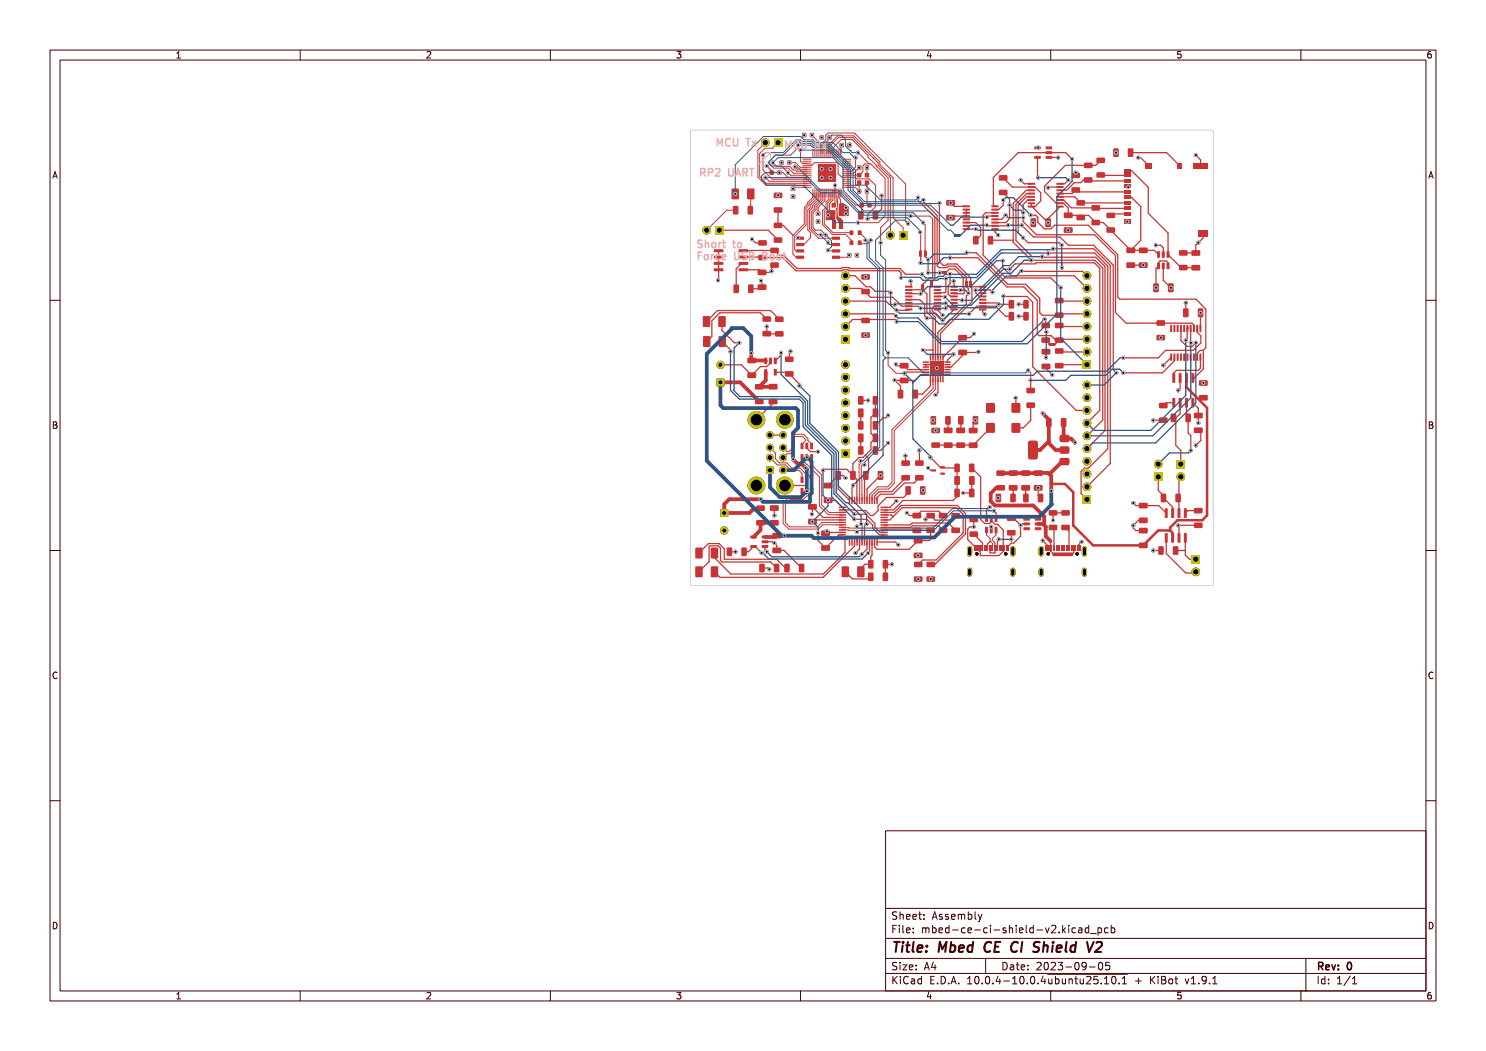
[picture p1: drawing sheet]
<svg xmlns="http://www.w3.org/2000/svg" width="297mm" height="210mm" viewBox="0 0 297 210" stroke-linecap="round" stroke-linejoin="round" font-family="sans-serif">
<defs><g id="words">
<text font-size="2.7" fill="#fff" x="178" y="190.3">Title: Mbed CE CI Shield V2</text>
<g font-size="2" fill="#fff">
<text x="144.3" y="29.2">MCU Tx</text>
<text x="156.5" y="29.7">MCU Rx</text>
<text x="141.4" y="35.2">RP2 UART</text>
<text x="139" y="52">Force USB Boot</text>
<text x="139" y="49.5">Short to</text>
<text x="178" y="183.8">Sheet: Assembly</text>
<text x="178" y="186.5">File: mbed-ce-ci-shield-v2.kicad_pcb</text>
<text x="178" y="193.9">Size: A4</text>
<text x="178" y="196.7">KiCad E.D.A. 10.0.4-10.0.4~{ubuntu25.10.1} + KiBot v1.9.1</text>
<text x="200" y="193.9">Date: 2023-09-05</text>
<text x="263" y="196.7">Id: 1/1</text>
<text x="263" y="193.9">Rev: 0</text>
</g>
<g font-size="1.7" fill="#fff">
<text x="35" y="11.6">1</text>
<text x="85" y="11.6">2</text>
<text x="135" y="11.6">3</text>
<text x="185" y="11.6">4</text>
<text x="235" y="11.6">5</text>
<text x="285" y="11.6">6</text>
<text x="10.5" y="35.6">A</text>
<text x="285.5" y="35.6">A</text>
<text x="10.5" y="85.6">B</text>
<text x="285.5" y="85.6">B</text>
<text x="10.5" y="135.6">C</text>
<text x="285.5" y="135.6">C</text>
<text x="10.5" y="185.6">D</text>
<text x="285.5" y="185.6">D</text>
<text x="35" y="199.7">1</text>
<text x="85" y="199.7">2</text>
<text x="135" y="199.7">3</text>
<text x="185" y="199.7">4</text>
<text x="235" y="199.7">5</text>
<text x="285" y="199.7">6</text>
</g>
</g></defs>
<g fill="#c83434">
<path d="M184.2 56.9h.5v1h-.5z" fill-rule="evenodd"/>
<path d="M193.8 56.3h.5v1h-.5z" fill-rule="evenodd"/>
<path d="M184.7 50.2h.5v1h-.5z" fill-rule="evenodd"/>
<path d="M209.8 68.6h1v.5h-1z" fill-rule="evenodd"/>
<path d="M188 54.3h1v.4h-1z" fill-rule="evenodd"/>
<path d="M183.8 50.2h.5v1h-.5z" fill-rule="evenodd"/>
<path d="M185.9 56.2h.5v1h-.5z" fill-rule="evenodd"/>
<path d="M192.9 56.3h.5v1h-.5z" fill-rule="evenodd"/>
<path d="M191.2 85.5l1.5-.1 .2 .3v.7l-.2 .2h-1.4l-.2-.3z" fill-rule="evenodd"/>
<path d="M191.2 88.4h1.5l.2 .2v.8l-.2 .1h-1.4l-.2-.2z" fill-rule="evenodd"/>
<path d="M159.1 51.1h1.5l.1 .5-1.5 .1z" fill-rule="evenodd"/>
<path d="M159.1 49.9l1.5-.1 .1 .6h-1.5z" fill-rule="evenodd"/>
<path d="M159.1 48.6h1.5l.1 .5-1.5 .1z" fill-rule="evenodd"/>
<path d="M159.1 47.3h1.5l.1 .5-1.5 .1z" fill-rule="evenodd"/>
<path d="M166.3 47.3h1.5l.1 .5-1.5 .1z" fill-rule="evenodd"/>
<path d="M166.3 48.6h1.5l.1 .5-1.5 .1z" fill-rule="evenodd"/>
<path d="M166.3 49.9l1.5-.1 .1 .6h-1.5z" fill-rule="evenodd"/>
<path d="M166.3 51.1h1.5l.1 .5-1.5 .1z" fill-rule="evenodd"/>
<path d="M175.5 94.2l.8-.1 .2 .2 .1 1.3-.2 .3h-.7l-.3-.2z" fill-rule="evenodd"/>
<path d="M172.5 94.2l.9-.1 .2 .2v1.3l-.2 .3h-.7l-.2-.2z" fill-rule="evenodd"/>
<path d="M172.2 66.5l1.5-.1 .2 .3v.7l-.3 .1h-1.3l-.2-.2z" fill-rule="evenodd"/>
<path d="M172.2 63.5h1.5l.2 .2v.7l-.3 .2h-1.3l-.2-.2z" fill-rule="evenodd"/>
<path d="M151 76.8l1.5-.1 .1 .3v.7l-.2 .1h-1.4l-.1-.2z" fill-rule="evenodd"/>
<path d="M151 79.7h1.5l.1 .2v.7l-.2 .2h-1.4l-.1-.3z" fill-rule="evenodd"/>
<path d="M167.8 28.6h.8v.8h-.8z" fill-rule="evenodd"/>
<path d="M169.4 28.6h.8v.8h-.8z" fill-rule="evenodd"/>
<path d="M153.7 79.7h1.5l.2 .2v.7l-.2 .2h-1.4l-.2-.2z" fill-rule="evenodd"/>
<path d="M153.7 76.8l1.5-.1 .2 .2v.8l-.2 .1h-1.4l-.2-.2z" fill-rule="evenodd"/>
<path d="M151.2 104l1.5-.1 .2 .2v.8l-.3 .1h-1.3l-.2-.2z" fill-rule="evenodd"/>
<path d="M151.2 101h1.5l.2 .2v.7l-.3 .2h-1.3l-.2-.3z" fill-rule="evenodd"/>
<path d="M227.7 105.5h1.5l.2 .2v.7l-.2 .2h-1.4l-.2-.2z" fill-rule="evenodd"/>
<path d="M227.7 108.5l1.5-.1 .2 .2v.8l-.2 .1h-1.4l-.2-.2z" fill-rule="evenodd"/>
<path d="M182.4 102.5h1.6l.2 .2-.1 .7-.2 .2h-1.4l-.1-.2z" fill-rule="evenodd"/>
<path d="M182.4 105.5l1.6-.1 .2 .2-.1 .8-.2 .1h-1.4l-.1-.2z" fill-rule="evenodd"/>
<path d="M205.2 77.5h1.5l.2 .2v.7l-.3 .2h-1.3l-.2-.3z" fill-rule="evenodd"/>
<path d="M205.2 80.5l1.5-.1 .2 .2v.8l-.3 .1h-1.3l-.2-.2z" fill-rule="evenodd"/>
<path d="M205.4 41.1h1.4l.1 .3-1.4 .1z" fill-rule="evenodd"/>
<path d="M205.4 40.5l1.4-.1 .1 .4h-1.4z" fill-rule="evenodd"/>
<path d="M205.4 39.8h1.4l.1 .3-1.4 .1z" fill-rule="evenodd"/>
<path d="M205.4 39.2l1.4-.1 .1 .4h-1.4z" fill-rule="evenodd"/>
<path d="M205.4 38.5h1.4l.1 .3-1.4 .1z" fill-rule="evenodd"/>
<path d="M205.4 37.9l1.4-.1 .1 .4h-1.4z" fill-rule="evenodd"/>
<path d="M205.4 37.2h1.4l.1 .3-1.4 .1z" fill-rule="evenodd"/>
<path d="M205.4 36.6l1.4-.1 .1 .4h-1.4z" fill-rule="evenodd"/>
<path d="M211.2 36.6l1.3-.1 .1 .3-1.4 .1z" fill-rule="evenodd"/>
<path d="M211.2 37.2h1.3l.1 .3-1.4 .1z" fill-rule="evenodd"/>
<path d="M211.2 37.9l1.3-.1 .1 .3-1.4 .1z" fill-rule="evenodd"/>
<path d="M211.2 38.5h1.3l.1 .3-1.4 .1z" fill-rule="evenodd"/>
<path d="M211.2 39.2l1.3-.1 .1 .3-1.4 .1z" fill-rule="evenodd"/>
<path d="M211.2 39.8h1.3l.1 .3-1.4 .1z" fill-rule="evenodd"/>
<path d="M211.2 40.5l1.3-.1 .1 .3-1.4 .1z" fill-rule="evenodd"/>
<path d="M211.2 41.1h1.3l.1 .3-1.4 .1z" fill-rule="evenodd"/>
<path d="M212.7 42.5h1.5l.2 .2v.7l-.2 .2h-1.4l-.2-.2z" fill-rule="evenodd"/>
<path d="M212.7 45.5l1.5-.1 .2 .3v.7l-.2 .2-1.4-.1-.2-.2z" fill-rule="evenodd"/>
<path d="M201.7 60l.8-.1 .2 .2v1.3l-.2 .3h-.7l-.2-.2z" fill-rule="evenodd"/>
<path d="M204.6 60l.8-.1 .2 .2v1.3l-.1 .3h-.7l-.3-.2z" fill-rule="evenodd"/>
<path d="M238.7 85.5l1.5-.1 .2 .3v.7l-.2 .2-1.4-.1-.2-.2z" fill-rule="evenodd"/>
<path d="M238.7 82.5h1.5l.2 .2v.7l-.2 .2h-1.4l-.2-.2z" fill-rule="evenodd"/>
<path d="M191.6 69.9h1.5l.2 .2v.7l-.2 .2h-1.4l-.2-.3z" fill-rule="evenodd"/>
<path d="M191.6 67l1.5-.1 .2 .3v.7l-.2 .2-1.4-.1-.2-.2z" fill-rule="evenodd"/>
<path d="M216.4 72h1.7v1.7h-1.7z" fill-rule="evenodd"/>
<path d="M164.2 106h1.5l.2 .2v.8l-.2 .1h-1.4l-.2-.2z" fill-rule="evenodd"/>
<path d="M164.2 109l1.5-.1 .2 .3v.7l-.2 .2h-1.4l-.2-.3z" fill-rule="evenodd"/>
<path d="M143.3 75.7h1.4v1.4h-1.4z" fill-rule="evenodd"/>
<path d="M206.7 97l1.5-.1 .2 .3v.7l-.2 .2-1.4-.1-.2-.2z" fill-rule="evenodd"/>
<path d="M206.7 94h1.5l.2 .2v.7l-.2 .2h-1.4l-.2-.2z" fill-rule="evenodd"/>
<path d="M190 61.7l1.3-.1 .1 .3-1.3 .1z" fill-rule="evenodd"/>
<path d="M190 61h1.4v.3l-1.4 .1z" fill-rule="evenodd"/>
<path d="M190 60.4l1.3-.1 .1 .3-1.4 .1z" fill-rule="evenodd"/>
<path d="M190 59.7h1.3l.1 .3-1.3 .1z" fill-rule="evenodd"/>
<path d="M190 59.1l1.4-.1v.3l-1.3 .1z" fill-rule="evenodd"/>
<path d="M190 58.4h1.3l.1 .3-1.4 .1z" fill-rule="evenodd"/>
<path d="M190 57.8l1.3-.1 .1 .3-1.3 .1z" fill-rule="evenodd"/>
<path d="M190 57.1h1.4v.3l-1.3 .1z" fill-rule="evenodd"/>
<path d="M195.7 57.1h1.4v.3l-1.4 .1z" fill-rule="evenodd"/>
<path d="M195.7 57.8l1.4-.1v.4h-1.3z" fill-rule="evenodd"/>
<path d="M195.7 58.4h1.4v.3l-1.4 .1z" fill-rule="evenodd"/>
<path d="M195.7 59.1l1.4-.1v.4h-1.4z" fill-rule="evenodd"/>
<path d="M195.7 59.7h1.4v.3l-1.4 .1z" fill-rule="evenodd"/>
<path d="M195.7 60.4l1.4-.1v.4h-1.4z" fill-rule="evenodd"/>
<path d="M195.7 61h1.4v.3l-1.4 .1z" fill-rule="evenodd"/>
<path d="M195.7 61.7l1.4-.1v.4h-1.4z" fill-rule="evenodd"/>
<path d="M160 95.2l.6 .1-.1 1.2-.5-.1z" fill-rule="evenodd"/>
<path d="M161 95.2l.5 .1v1.2l-.5-.1z" fill-rule="evenodd"/>
<path d="M161.9 95.2l.6 .1-.1 1.2-.5-.1z" fill-rule="evenodd"/>
<path d="M161.9 97.5l.6 .1-.1 1.2-.5-.1z" fill-rule="evenodd"/>
<path d="M161 97.5l.5 .1v1.2l-.5-.1z" fill-rule="evenodd"/>
<path d="M160 97.5l.6 .1-.1 1.2-.5-.1z" fill-rule="evenodd"/>
<path d="M154.7 27.7h1.7v1.6h-1.7z" fill-rule="evenodd"/>
<path d="M153.8 34.1h.8v.8h-.8z" fill-rule="evenodd"/>
<path d="M155.4 34.1h.8v.8h-.8z" fill-rule="evenodd"/>
<path d="M173.6 114.4h.8l.2 .1v1.4l-.2 .2h-.7l-.2-.1z" fill-rule="evenodd"/>
<path d="M176.5 114.4h.8l.2 .1v1.4l-.1 .2h-.7l-.3-.1z" fill-rule="evenodd"/>
<path d="M181 97.2l.8-.1 .2 .2 .1 1.3-.2 .3h-.7l-.2-.2z" fill-rule="evenodd"/>
<path d="M183.9 97.2l.8-.1 .3 .2v1.3l-.2 .3h-.7l-.2-.2z" fill-rule="evenodd"/>
<path d="M234.3 74.6h.6l-.1 1.9-.5-.1z" fill-rule="evenodd"/>
<path d="M235.6 74.6h.6l-.1 1.9-.5-.1z" fill-rule="evenodd"/>
<path d="M236.9 74.6h.5l-.1 1.9-.5-.1z" fill-rule="evenodd"/>
<path d="M238.2 74.6h.5l-.1 1.9-.5-.1z" fill-rule="evenodd"/>
<path d="M238.2 79.5l.5 .1-.1 1.8h-.5z" fill-rule="evenodd"/>
<path d="M236.9 79.5l.5 .1-.1 1.8h-.5z" fill-rule="evenodd"/>
<path d="M235.6 79.5l.6 .1-.1 1.8h-.5z" fill-rule="evenodd"/>
<path d="M234.3 79.5l.6 .1-.1 1.8h-.5z" fill-rule="evenodd"/>
<path d="M210.9 69.6h1.5l.2 .2v.7l-.3 .2h-1.3l-.2-.3z" fill-rule="evenodd"/>
<path d="M210.9 72.6l1.5-.1 .2 .2v.8l-.3 .1h-1.3l-.2-.2z" fill-rule="evenodd"/>
<path d="M221.2 45.5l1.5-.1 .2 .3v.7l-.3 .1h-1.3l-.2-.2z" fill-rule="evenodd"/>
<path d="M221.2 42.5h1.5l.2 .2v.7l-.3 .2h-1.3l-.2-.2z" fill-rule="evenodd"/>
<path d="M206 43.7l.9-.1 .2 .2v1.3l-.2 .3h-.7l-.2-.2z" fill-rule="evenodd"/>
<path d="M209 43.7l.8-.1 .2 .2 .1 1.3-.2 .3h-.7l-.3-.2z" fill-rule="evenodd"/>
<path d="M171.3 36.1h.8v.8h-.8z" fill-rule="evenodd"/>
<path d="M172.9 36.1h.8v.8h-.8z" fill-rule="evenodd"/>
<path d="M216.4 98.9h1.7v1.7h-1.7z" fill-rule="evenodd"/>
<path d="M182.7 110.5l1.5-.1 .2 .2v.8l-.2 .1h-1.4l-.2-.2z" fill-rule="evenodd"/>
<path d="M182.7 107.5h1.5l.2 .2v.7l-.2 .2h-1.4l-.2-.3z" fill-rule="evenodd"/>
<path d="M185.2 102.5h1.5l.2 .2v.7l-.3 .2h-1.3l-.2-.2z" fill-rule="evenodd"/>
<path d="M185.2 105.5l1.5-.1 .2 .2v.8l-.3 .1h-1.3l-.2-.2z" fill-rule="evenodd"/>
<path d="M142.7 53.6h1.8l.1 .5-1.9 .1z" fill-rule="evenodd"/>
<path d="M142.7 52.4l1.8-.1 .1 .5-1.9 .1z" fill-rule="evenodd"/>
<path d="M142.7 51.1h1.8l.1 .5-1.9 .1z" fill-rule="evenodd"/>
<path d="M142.7 49.8h1.8l.1 .5-1.9 .1z" fill-rule="evenodd"/>
<path d="M147.6 49.8h1.9v.5l-1.8 .1z" fill-rule="evenodd"/>
<path d="M147.6 51.1h1.9v.5l-1.8 .1z" fill-rule="evenodd"/>
<path d="M147.6 52.4l1.9-.1v.5l-1.8 .1z" fill-rule="evenodd"/>
<path d="M147.6 53.6h1.9v.5l-1.8 .1z" fill-rule="evenodd"/>
<path d="M216.7 32.5h1.5l.2 .2v.7l-.3 .2h-1.3l-.2-.3z" fill-rule="evenodd"/>
<path d="M216.7 35.5l1.5-.1 .2 .2v.8l-.3 .1h-1.3l-.2-.2z" fill-rule="evenodd"/>
<path d="M188 93.2l.8-.1v.4l-.8 .1z" fill-rule="evenodd"/>
<path d="M188 94.5l.8-.1v.4l-.8 .1z" fill-rule="evenodd"/>
<path d="M186.2 93.8h.8l.1 .4h-.9z" fill-rule="evenodd"/>
<path d="M152.5 63.3l1.5-.1 .1 .2v.8l-.2 .1h-1.4l-.1-.2z" fill-rule="evenodd"/>
<path d="M152.5 66.2l1.5-.1 .1 .3v.7l-.2 .1h-1.4l-.1-.2z" fill-rule="evenodd"/>
<path d="M208.2 64.5h1.5l.2 .2v.7l-.3 .2h-1.3l-.2-.3z" fill-rule="evenodd"/>
<path d="M208.2 67.5l1.5-.1 .2 .3v.7l-.3 .1h-1.3l-.2-.2z" fill-rule="evenodd"/>
<path d="M204.2 97l1.5-.1 .2 .3v.7l-.2 .2-1.4-.1-.2-.2z" fill-rule="evenodd"/>
<path d="M204.2 94h1.5l.2 .2v.7l-.2 .2h-1.4l-.2-.2z" fill-rule="evenodd"/>
<path d="M186.1 83.2l.8-.1 .2 .2v1.3l-.2 .3h-.7l-.2-.2z" fill-rule="evenodd"/>
<path d="M189 83.2l.8-.1 .2 .2v1.3l-.1 .3h-.7l-.3-.2z" fill-rule="evenodd"/>
<path d="M201 109h.6v1.1h-.6z" fill-rule="evenodd"/>
<path d="M200.2 109h.6v1.1h-.6z" fill-rule="evenodd"/>
<path d="M199.2 109h.3v1.2h-.3z" fill-rule="evenodd"/>
<path d="M198.2 109h.3v1.2h-.3z" fill-rule="evenodd"/>
<path d="M197.7 109h.3v1.2h-.3z" fill-rule="evenodd"/>
<path d="M196.7 109h.3v1.2h-.3z" fill-rule="evenodd"/>
<path d="M195.4 109h.6v1.1h-.6z" fill-rule="evenodd"/>
<path d="M194.6 109h.6v1.1h-.6z" fill-rule="evenodd"/>
<path d="M194.6 109h.6v1.1h-.6z" fill-rule="evenodd"/>
<path d="M195.4 109h.6v1.1h-.6z" fill-rule="evenodd"/>
<path d="M196.2 109h.3v1.2h-.3z" fill-rule="evenodd"/>
<path d="M197.2 109h.3v1.2h-.3z" fill-rule="evenodd"/>
<path d="M198.7 109h.3v1.2h-.3z" fill-rule="evenodd"/>
<path d="M199.7 109h.3v1.2h-.3z" fill-rule="evenodd"/>
<path d="M200.2 109h.6v1.1h-.6z" fill-rule="evenodd"/>
<path d="M201 109h.6v1.1h-.6z" fill-rule="evenodd"/>
</g>
<g fill="#c83434">
<circle cx="184.4" cy="57.9" r=".25"/>
<circle cx="184.4" cy="56.9" r=".25"/>
<circle cx="217.3" cy="70.3" r=".85"/>
<circle cx="217.3" cy="67.8" r=".85"/>
<circle cx="217.3" cy="65.3" r=".85"/>
<circle cx="217.3" cy="62.7" r=".85"/>
<circle cx="217.3" cy="60.2" r=".85"/>
<circle cx="217.3" cy="57.6" r=".85"/>
<circle cx="217.3" cy="55.1" r=".85"/>
<circle cx="144" cy="72.9" r=".8"/>
<circle cx="153" cy="28.5" r=".85"/>
<circle cx="217.3" cy="97.3" r=".85"/>
<circle cx="217.3" cy="94.7" r=".85"/>
<circle cx="217.3" cy="92.2" r=".85"/>
<circle cx="217.3" cy="89.6" r=".85"/>
<circle cx="217.3" cy="87.1" r=".85"/>
<circle cx="217.3" cy="84.6" r=".85"/>
<circle cx="217.3" cy="82" r=".85"/>
<circle cx="217.3" cy="79.5" r=".85"/>
<circle cx="217.3" cy="76.9" r=".85"/>
<circle cx="201" cy="110.7" r=".33"/>
<circle cx="195.2" cy="110.7" r=".32"/>
</g>
<path d="M193.8 109.6v1.1M193.8 113.9v.8M202.4 109.6v1.1M202.4 113.9v.8" fill="none" stroke="#c83434" stroke-width="1"/>
<g fill="#c83434">
<path d="M204.6 105.4h1.2v.4l-1.2 .1z" fill-rule="evenodd"/>
<path d="M204.6 104.4h1.2v.5l-1.2 .1z" fill-rule="evenodd"/>
<path d="M204.6 103.5h1.2v.4l-1.2 .1z" fill-rule="evenodd"/>
<path d="M206.8 103.5h1.2l.1 .4-1.2 .1z" fill-rule="evenodd"/>
<path d="M206.8 104.4h1.2l.1 .5-1.2 .1z" fill-rule="evenodd"/>
<path d="M206.8 105.4h1.2l.1 .4-1.2 .1z" fill-rule="evenodd"/>
<path d="M231.7 80.5h1.5l.2 .2v.7l-.3 .2h-1.3l-.2-.3z" fill-rule="evenodd"/>
<path d="M231.7 83.5l1.5-.1 .2 .2v.8l-.3 .1h-1.3l-.2-.2z" fill-rule="evenodd"/>
<path d="M231.2 64h1.5l.2 .2v.7l-.3 .2h-1.3l-.2-.2z" fill-rule="evenodd"/>
<path d="M231.2 67l1.5-.1 .2 .3v.7l-.3 .1h-1.3l-.2-.2z" fill-rule="evenodd"/>
<path d="M179.5 77.9l.8-.1 .2 .2 .1 1.4-.2 .2-.7 .1-.3-.2z" fill-rule="evenodd"/>
<path d="M182.4 77.9l.9-.1 .2 .2v1.4l-.2 .2-.7 .1-.2-.2z" fill-rule="evenodd"/>
<path d="M174.5 89.2l.8-.1 .2 .2v1.3l-.1 .3h-.7l-.3-.2z" fill-rule="evenodd"/>
<path d="M171.6 89.2l.8-.1 .2 .2v1.3l-.2 .3h-.7l-.2-.2z" fill-rule="evenodd"/>
<path d="M171.5 81.7l.9-.1 .2 .2v1.3l-.2 .3h-.7l-.2-.2z" fill-rule="evenodd"/>
<path d="M174.5 81.7l.8-.1 .2 .2 .1 1.3-.2 .3h-.7l-.3-.2z" fill-rule="evenodd"/>
<path d="M199.7 38l1.5-.1 .2 .2v.8l-.3 .1h-1.3l-.2-.2z" fill-rule="evenodd"/>
<path d="M199.7 35h1.5l.2 .2v.7l-.3 .2h-1.3l-.2-.3z" fill-rule="evenodd"/>
<path d="M171.8 40.6h.8v.8h-.8z" fill-rule="evenodd"/>
<path d="M173.4 40.6h.8v.8h-.8z" fill-rule="evenodd"/>
<path d="M227.7 52.5l1.5-.1 .2 .2v.8l-.2 .2-1.4-.1-.2-.2z" fill-rule="evenodd"/>
<path d="M227.7 49.5h1.5l.2 .2v.7l-.2 .2h-1.4l-.2-.3z" fill-rule="evenodd"/>
<path d="M157.4 32.1h.8v.8h-.8z" fill-rule="evenodd"/>
<path d="M155.8 32.1h.8v.8h-.8z" fill-rule="evenodd"/>
<path d="M152.8 71.5h.5v1.3l-.5-.1z" fill-rule="evenodd"/>
<path d="M153.7 71.5h.6l-.1 1.3-.5-.1z" fill-rule="evenodd"/>
<path d="M154.7 71.5h.5v1.3l-.5-.1z" fill-rule="evenodd"/>
<path d="M154.7 73.8h.5v1.2h-.5z" fill-rule="evenodd"/>
<path d="M152.8 73.8h.5v1.2h-.5z" fill-rule="evenodd"/>
<path d="M172.2 57.8l1.5-.1 .2 .3v.7l-.3 .1h-1.3l-.2-.2z" fill-rule="evenodd"/>
<path d="M172.2 54.8h1.5l.2 .2v.7l-.3 .2h-1.3l-.2-.3z" fill-rule="evenodd"/>
<path d="M180.2 92h1.5l.2 .2v.7l-.3 .2h-1.3l-.2-.3z" fill-rule="evenodd"/>
<path d="M180.2 95l1.5-.1 .2 .2v.8l-.3 .1h-1.3l-.2-.2z" fill-rule="evenodd"/>
<path d="M209.7 104.9h1.5l.1 .2v.7l-.2 .2-1.4-.1-.1-.2z" fill-rule="evenodd"/>
<path d="M209.7 102l1.5-.1 .1 .3v.7l-.2 .1h-1.4l-.1-.2z" fill-rule="evenodd"/>
<path d="M193.7 85.5h1.5l.2 .2v.7l-.2 .2h-1.4l-.2-.2z" fill-rule="evenodd"/>
<path d="M193.7 88.5l1.5-.1 .2 .3v.7l-.2 .2-1.4-.1-.2-.2z" fill-rule="evenodd"/>
<path d="M166.2 42.1h.7v.9h-.7z" fill-rule="evenodd"/>
<path d="M167.7 42.1h.8v.9h-.8z" fill-rule="evenodd"/>
<path d="M188.7 85.5l1.5-.1 .2 .3v.7l-.2 .2h-1.4l-.2-.3z" fill-rule="evenodd"/>
<path d="M188.7 88.4h1.5l.2 .2v.8l-.2 .1h-1.4l-.2-.2z" fill-rule="evenodd"/>
<path d="M218.2 44l1.5-.1 .2 .2v.8l-.3 .1h-1.3l-.2-.2z" fill-rule="evenodd"/>
<path d="M218.2 41h1.5l.2 .2v.7l-.3 .2h-1.3l-.2-.3z" fill-rule="evenodd"/>
<path d="M140.5 63.2h1.2l.2 .1 .1 1.8-.2 .2h-1.1l-.2-.1z" fill-rule="evenodd"/>
<path d="M143.6 63.2h1.2l.2 .1 .1 1.8-.2 .2h-1.1l-.2-.1z" fill-rule="evenodd"/>
<path d="M198.2 41.1l1.3-.1 .1 .4h-1.4z" fill-rule="evenodd"/>
<path d="M198.2 41.7h1.3l.1 .3-1.4 .1z" fill-rule="evenodd"/>
<path d="M198.2 42.4l1.3-.1 .1 .4h-1.4z" fill-rule="evenodd"/>
<path d="M198.2 43h1.3l.1 .3-1.4 .1z" fill-rule="evenodd"/>
<path d="M198.2 43.7l1.3-.1 .1 .4h-1.4z" fill-rule="evenodd"/>
<path d="M198.2 44.3h1.3l.1 .3-1.4 .1z" fill-rule="evenodd"/>
<path d="M198.2 45l1.3-.1 .1 .4h-1.4z" fill-rule="evenodd"/>
<path d="M198.2 45.6h1.3l.1 .3-1.4 .1z" fill-rule="evenodd"/>
<path d="M192.4 45.6h1.4l.1 .3-1.4 .1z" fill-rule="evenodd"/>
<path d="M192.4 45l1.4-.1 .1 .3-1.4 .1z" fill-rule="evenodd"/>
<path d="M192.4 44.3h1.4l.1 .3-1.4 .1z" fill-rule="evenodd"/>
<path d="M192.4 43.7l1.4-.1 .1 .3-1.4 .1z" fill-rule="evenodd"/>
<path d="M192.4 43h1.4l.1 .3-1.4 .1z" fill-rule="evenodd"/>
<path d="M192.4 42.4l1.4-.1 .1 .3-1.4 .1z" fill-rule="evenodd"/>
<path d="M192.4 41.7h1.4l.1 .3-1.4 .1z" fill-rule="evenodd"/>
<path d="M192.4 41.1l1.4-.1 .1 .3-1.4 .1z" fill-rule="evenodd"/>
<path d="M189.2 43l1.5-.1 .2 .3v.7l-.2 .2-1.4-.1-.2-.2z" fill-rule="evenodd"/>
<path d="M189.2 40h1.5l.2 .2v.7l-.2 .2h-1.4l-.2-.2z" fill-rule="evenodd"/>
<path d="M171.3 34.6h.8v.8h-.8z" fill-rule="evenodd"/>
<path d="M172.9 34.6h.8v.8h-.8z" fill-rule="evenodd"/>
<path d="M154.7 47.5l1.5-.1 .2 .2v.8l-.3 .1h-1.3l-.2-.2z" fill-rule="evenodd"/>
<path d="M154.7 44.5h1.5l.2 .2v.7l-.3 .2h-1.3l-.2-.3z" fill-rule="evenodd"/>
<path d="M149.4 37.7l1.2-.1 .2 .2v1.8l-.1 .2-1.2 .1-.2-.2z" fill-rule="evenodd"/>
<path d="M146.3 37.7l1.2-.1 .2 .2v1.8l-.1 .2-1.2 .1-.2-.2z" fill-rule="evenodd"/>
<path d="M151.5 56.9l1.5-.1 .2 .2v.8l-.2 .2-1.4-.1-.2-.2z" fill-rule="evenodd"/>
<path d="M151.5 53.9h1.5l.2 .2v.7l-.2 .2h-1.4l-.2-.3z" fill-rule="evenodd"/>
<path d="M209 29.3h1.2l.1 .5h-1.2z" fill-rule="evenodd"/>
<path d="M209 30.2h1.2l.1 .5-1.2 .1z" fill-rule="evenodd"/>
<path d="M209 31.2h1.2l.1 .5h-1.2z" fill-rule="evenodd"/>
<path d="M206.7 31.2h1.2l.1 .5h-1.2z" fill-rule="evenodd"/>
<path d="M206.7 29.3h1.2l.1 .5h-1.2z" fill-rule="evenodd"/>
<path d="M180.9 61.7l1.4-.1 .1 .3-1.4 .1z" fill-rule="evenodd"/>
<path d="M180.9 61h1.4l.1 .3-1.4 .1z" fill-rule="evenodd"/>
<path d="M180.9 60.4l1.4-.1 .1 .3-1.4 .1z" fill-rule="evenodd"/>
<path d="M180.9 59.7h1.4l.1 .3-1.4 .1z" fill-rule="evenodd"/>
<path d="M180.9 59.1l1.4-.1 .1 .3-1.4 .1z" fill-rule="evenodd"/>
<path d="M180.9 58.4h1.4l.1 .3-1.4 .1z" fill-rule="evenodd"/>
<path d="M180.9 57.8l1.4-.1 .1 .3-1.4 .1z" fill-rule="evenodd"/>
<path d="M180.9 57.1h1.4l.1 .3-1.4 .1z" fill-rule="evenodd"/>
<path d="M186.7 57.1h1.3l.1 .3-1.4 .1z" fill-rule="evenodd"/>
<path d="M186.7 57.8l1.3-.1 .1 .3-1.4 .1z" fill-rule="evenodd"/>
<path d="M186.7 58.4h1.3l.1 .3-1.4 .1z" fill-rule="evenodd"/>
<path d="M186.7 59.1l1.3-.1 .1 .3-1.4 .1z" fill-rule="evenodd"/>
<path d="M186.7 59.7h1.3l.1 .3-1.4 .1z" fill-rule="evenodd"/>
<path d="M186.7 60.4l1.3-.1 .1 .3-1.4 .1z" fill-rule="evenodd"/>
<path d="M186.7 61h1.3l.1 .3-1.4 .1z" fill-rule="evenodd"/>
<path d="M186.7 61.7l1.3-.1 .1 .3-1.4 .1z" fill-rule="evenodd"/>
<path d="M197.1 80.6h1.7v1.8h-1.7z" fill-rule="evenodd"/>
<path d="M202.2 80.6h1.7v1.8h-1.7z" fill-rule="evenodd"/>
<path d="M202.2 84.6h1.7v1.8h-1.7z" fill-rule="evenodd"/>
<path d="M197.1 84.6h1.7v1.8h-1.7z" fill-rule="evenodd"/>
<path d="M233.5 56.7l.8-.1 .3 .2v1.4l-.2 .2h-.7l-.3-.2z" fill-rule="evenodd"/>
<path d="M230.5 56.7l.9-.1 .2 .2v1.4l-.1 .2h-.8l-.2-.2z" fill-rule="evenodd"/>
<path d="M212.2 104.9h1.5l.1 .2v.7l-.2 .2-1.4-.1-.1-.2z" fill-rule="evenodd"/>
<path d="M212.2 102l1.5-.1 .1 .3v.7l-.2 .1h-1.4l-.1-.2z" fill-rule="evenodd"/>
<path d="M171.6 79.2l.8-.1 .2 .2v1.3l-.2 .3h-.7l-.2-.2z" fill-rule="evenodd"/>
<path d="M174.5 79.2l.8-.1 .2 .2v1.3l-.1 .3h-.7l-.3-.2z" fill-rule="evenodd"/>
<path d="M161.6 100.8l1.5-.1 .2 .2v.8l-.3 .1h-1.4l-.1-.2z" fill-rule="evenodd"/>
<path d="M161.6 103.7h1.5l.2 .2v.7l-.3 .2h-1.4l-.1-.2z" fill-rule="evenodd"/>
<path d="M174.5 42.2l.8-.1 .2 .2v1.3l-.1 .3h-.7l-.3-.2z" fill-rule="evenodd"/>
<path d="M171.6 42.2l.8-.1 .2 .2v1.3l-.2 .3h-.7l-.2-.2z" fill-rule="evenodd"/>
<path d="M168.1 89.8h1.7v1.7h-1.7z" fill-rule="evenodd"/>
<path d="M167.7 106.8l1.3-.1 .1 .3h-1.4z" fill-rule="evenodd"/>
<path d="M167.7 106.3l1.3-.1 .1 .3h-1.4z" fill-rule="evenodd"/>
<path d="M167.7 105.8l1.3-.1 .1 .3h-1.4z" fill-rule="evenodd"/>
<path d="M167.7 105.3l1.3-.1 .1 .3h-1.4z" fill-rule="evenodd"/>
<path d="M167.7 104.8l1.3-.1 .1 .3h-1.4z" fill-rule="evenodd"/>
<path d="M167.7 104.3l1.3-.1 .1 .3h-1.4z" fill-rule="evenodd"/>
<path d="M167.7 103.8l1.3-.1 .1 .3h-1.4z" fill-rule="evenodd"/>
<path d="M167.7 103.3l1.3-.1 .1 .3h-1.4z" fill-rule="evenodd"/>
<path d="M167.7 102.8l1.3-.1 .1 .3h-1.4z" fill-rule="evenodd"/>
<path d="M167.7 102.3l1.3-.1 .1 .3h-1.4z" fill-rule="evenodd"/>
<path d="M167.7 101.8l1.3-.1 .1 .3h-1.4z" fill-rule="evenodd"/>
<path d="M167.7 101.3l1.3-.1 .1 .3h-1.4z" fill-rule="evenodd"/>
<path d="M169.7 99.3h.2v1.4l-.3-.1z" fill-rule="evenodd"/>
<path d="M170.2 99.3h.2v1.4l-.3-.1z" fill-rule="evenodd"/>
<path d="M170.7 99.3h.2v1.4l-.3-.1z" fill-rule="evenodd"/>
<path d="M171.2 99.3h.2v1.4l-.3-.1z" fill-rule="evenodd"/>
<path d="M171.7 99.3h.2v1.4l-.3-.1z" fill-rule="evenodd"/>
<path d="M172.2 99.3h.2v1.4l-.3-.1z" fill-rule="evenodd"/>
<path d="M172.7 99.3h.2v1.4l-.3-.1z" fill-rule="evenodd"/>
<path d="M173.2 99.3h.2v1.4l-.3-.1z" fill-rule="evenodd"/>
<path d="M173.7 99.3h.2v1.4l-.3-.1z" fill-rule="evenodd"/>
<path d="M174.2 99.3h.2v1.4l-.3-.1z" fill-rule="evenodd"/>
<path d="M174.7 99.3h.2v1.4l-.3-.1z" fill-rule="evenodd"/>
<path d="M175.2 99.3h.2v1.4l-.3-.1z" fill-rule="evenodd"/>
<path d="M176 101.3l1.4-.1v.3h-1.4z" fill-rule="evenodd"/>
<path d="M176 101.8l1.4-.1v.3h-1.4z" fill-rule="evenodd"/>
<path d="M176 102.3l1.4-.1v.3h-1.4z" fill-rule="evenodd"/>
<path d="M176 102.8l1.4-.1v.3h-1.4z" fill-rule="evenodd"/>
<path d="M176 103.3l1.4-.1v.3h-1.4z" fill-rule="evenodd"/>
<path d="M176 103.8l1.4-.1v.3h-1.4z" fill-rule="evenodd"/>
<path d="M176 104.3l1.4-.1v.3h-1.4z" fill-rule="evenodd"/>
<path d="M176 104.8l1.4-.1v.3h-1.4z" fill-rule="evenodd"/>
<path d="M176 105.3l1.4-.1v.3h-1.4z" fill-rule="evenodd"/>
<path d="M176 105.8l1.4-.1v.3h-1.4z" fill-rule="evenodd"/>
<path d="M176 106.3l1.4-.1v.3h-1.4z" fill-rule="evenodd"/>
<path d="M176 106.8l1.4-.1v.3h-1.4z" fill-rule="evenodd"/>
<path d="M175.2 107.6h.2v1.4h-.3z" fill-rule="evenodd"/>
<path d="M174.7 107.6h.2v1.4h-.3z" fill-rule="evenodd"/>
<path d="M174.2 107.6h.2v1.4h-.3z" fill-rule="evenodd"/>
<path d="M173.7 107.6h.2v1.4h-.3z" fill-rule="evenodd"/>
<path d="M173.2 107.6h.2v1.4h-.3z" fill-rule="evenodd"/>
<path d="M172.7 107.6h.2v1.4h-.3z" fill-rule="evenodd"/>
<path d="M172.2 107.6h.2v1.4h-.3z" fill-rule="evenodd"/>
<path d="M171.7 107.6h.2v1.4h-.3z" fill-rule="evenodd"/>
<path d="M171.2 107.6h.2v1.4h-.3z" fill-rule="evenodd"/>
<path d="M170.7 107.6h.2v1.4h-.3z" fill-rule="evenodd"/>
<path d="M170.2 107.6h.2v1.4h-.3z" fill-rule="evenodd"/>
<path d="M169.7 107.6h.2v1.4h-.3z" fill-rule="evenodd"/>
<path d="M156.8 112.7l.8-.1 .2 .2 .1 1.3-.2 .3h-.7l-.3-.2z" fill-rule="evenodd"/>
<path d="M159.7 112.7l.8-.1 .3 .2v1.3l-.2 .3h-.7l-.2-.2z" fill-rule="evenodd"/>
<path d="M174.5 84.2l.8-.1 .2 .2v1.3l-.1 .3h-.7l-.3-.2z" fill-rule="evenodd"/>
<path d="M171.6 84.2l.8-.1 .2 .2v1.3l-.2 .3h-.7l-.2-.2z" fill-rule="evenodd"/>
<path d="M154.7 41.5l1.5-.1 .2 .2v.8l-.3 .1h-1.3l-.2-.2z" fill-rule="evenodd"/>
<path d="M154.7 38.5h1.5l.2 .2v.7l-.3 .2h-1.3l-.2-.3z" fill-rule="evenodd"/>
<path d="M158.1 37.3h.8v.8h-.8z" fill-rule="evenodd"/>
<path d="M158.1 38.9h.8v.8h-.8z" fill-rule="evenodd"/>
<path d="M210.9 59.6l1.5-.1 .2 .2v.8l-.3 .1h-1.3l-.2-.2z" fill-rule="evenodd"/>
<path d="M210.9 62.5l1.5-.1 .2 .3v.7l-.3 .1h-1.3l-.2-.2z" fill-rule="evenodd"/>
<path d="M222.6 29.7l.8-.1 .2 .2v1.3l-.2 .3h-.7l-.2-.2z" fill-rule="evenodd"/>
<path d="M225.5 29.7l.8-.1 .2 .2v1.3l-.1 .3h-.7l-.3-.2z" fill-rule="evenodd"/>
<path d="M236.5 61.7l.8-.1 .3 .2v1.4l-.2 .2h-.7l-.3-.2z" fill-rule="evenodd"/>
<path d="M239.5 61.7l.8-.1 .2 .2v1.4l-.1 .2h-.8l-.2-.2z" fill-rule="evenodd"/>
<path d="M234.5 109.2l.8-.1 .2 .2v1.3l-.1 .3h-.7l-.3-.2z" fill-rule="evenodd"/>
<path d="M231.6 109.2l.8-.1 .2 .2v1.3l-.2 .3h-.7l-.2-.2z" fill-rule="evenodd"/>
<path d="M215.2 43l1.5-.1 .2 .3v.7l-.3 .1h-1.3l-.2-.2z" fill-rule="evenodd"/>
<path d="M215.2 40h1.5l.2 .2v.7l-.3 .2h-1.3l-.2-.2z" fill-rule="evenodd"/>
<path d="M169.8 46.1h.7v.8h-.7z" fill-rule="evenodd"/>
<path d="M171.5 46.1h.7v.8h-.7z" fill-rule="evenodd"/>
<path d="M168.1 66.9h1.7v1.7h-1.7z" fill-rule="evenodd"/>
<path d="M193.7 92.7l.8-.1 .3 .2v1.3l-.2 .3h-.7l-.2-.2z" fill-rule="evenodd"/>
<path d="M190.8 92.7l.8-.1 .2 .2 .1 1.3-.2 .3h-.7l-.3-.2z" fill-rule="evenodd"/>
<path d="M225.2 52.5l1.5-.1 .2 .2v.8l-.2 .2-1.4-.1-.2-.2z" fill-rule="evenodd"/>
<path d="M225.2 49.5h1.5l.2 .2v.7l-.2 .2h-1.4l-.2-.3z" fill-rule="evenodd"/>
<path d="M201.7 97l1.5-.1 .2 .3v.7l-.2 .2-1.4-.1-.2-.2z" fill-rule="evenodd"/>
<path d="M201.7 94h1.5l.2 .2v.7l-.2 .2h-1.4l-.2-.2z" fill-rule="evenodd"/>
<path d="M151.6 51l1.5-.1 .2 .2v.8l-.3 .1h-1.3l-.2-.2z" fill-rule="evenodd"/>
<path d="M151.6 48h1.5l.2 .2v.7l-.3 .2h-1.3l-.2-.2z" fill-rule="evenodd"/>
<path d="M186.2 85.5h1.5l.2 .2v.7l-.3 .2h-1.3l-.2-.3z" fill-rule="evenodd"/>
<path d="M186.2 88.4h1.5l.2 .2v.7l-.3 .2h-1.3l-.2-.3z" fill-rule="evenodd"/>
<path d="M193.8 106.2h1.5l.2 .2v.7l-.3 .2h-1.3l-.2-.3z" fill-rule="evenodd"/>
<path d="M193.8 103.3h1.5l.2 .2v.7l-.3 .2-1.3-.1-.2-.2z" fill-rule="evenodd"/>
<path d="M230.7 94.4h1.7v1.7h-1.7z" fill-rule="evenodd"/>
<path d="M204.6 62.4l.8-.1 .2 .2v1.3l-.1 .3h-.7l-.3-.2z" fill-rule="evenodd"/>
<path d="M201.7 62.4l.8-.1 .2 .2v1.3l-.2 .3h-.7l-.2-.2z" fill-rule="evenodd"/>
<path d="M169.8 48.1h.7v.8h-.7z" fill-rule="evenodd"/>
<path d="M171.5 48.1h.7v.8h-.7z" fill-rule="evenodd"/>
<path d="M166.2 43.9h.7v1.7h-.7z" fill-rule="evenodd"/>
<path d="M167.6 43.9h.7v1.7h-.7z" fill-rule="evenodd"/>
<path d="M168.3 113.2l1.2-.1 .2 .2v1.8l-.1 .2-1.2 .1-.2-.2z" fill-rule="evenodd"/>
<path d="M171.4 113.2l1.2-.1 .2 .2v1.8l-.1 .2-1.2 .1-.2-.2z" fill-rule="evenodd"/>
<path d="M171.3 33.1h.8v.8h-.8z" fill-rule="evenodd"/>
<path d="M172.9 33.1h.8v.8h-.8z" fill-rule="evenodd"/>
<path d="M154 49.5h1.5l.2 .2v.7l-.3 .2h-1.3l-.2-.3z" fill-rule="evenodd"/>
<path d="M154 52.5l1.5-.1 .2 .2v.8l-.3 .1h-1.3l-.2-.2z" fill-rule="evenodd"/>
<path d="M139 109.5l1.2-.1 .2 .1 .1 1.9-.2 .2h-1.1l-.2-.1z" fill-rule="evenodd"/>
<path d="M142.1 109.5l1.2-.1 .2 .1 .1 1.9-.2 .2h-1.1l-.2-.1z" fill-rule="evenodd"/>
<path d="M188.8 72.2h1.1l.1 .2-1.2 .1z" fill-rule="evenodd"/>
<path d="M188.8 72.7h1.1l.1 .2-1.2 .1z" fill-rule="evenodd"/>
<path d="M188.8 73.2h1.1l.1 .2-1.2 .1z" fill-rule="evenodd"/>
<path d="M188.8 73.7h1.1l.1 .2-1.2 .1z" fill-rule="evenodd"/>
<path d="M188.8 74.2h1.1l.1 .2-1.2 .1z" fill-rule="evenodd"/>
<path d="M188.8 74.7h1.1l.1 .2-1.2 .1z" fill-rule="evenodd"/>
<path d="M188.3 75.1l.3 .1-.1 1.2-.2-.1z" fill-rule="evenodd"/>
<path d="M187.8 75.1l.3 .1-.1 1.2-.2-.1z" fill-rule="evenodd"/>
<path d="M187.3 75.1l.3 .1-.1 1.2-.2-.1z" fill-rule="evenodd"/>
<path d="M186.8 75.1l.3 .1-.1 1.2-.2-.1z" fill-rule="evenodd"/>
<path d="M186.3 75.1l.3 .1-.1 1.2-.2-.1z" fill-rule="evenodd"/>
<path d="M185.8 75.1l.3 .1-.1 1.2-.2-.1z" fill-rule="evenodd"/>
<path d="M184.4 74.7h1.2l.1 .2-1.2 .1z" fill-rule="evenodd"/>
<path d="M184.4 74.2h1.2l.1 .2-1.2 .1z" fill-rule="evenodd"/>
<path d="M184.4 73.7h1.2l.1 .2-1.2 .1z" fill-rule="evenodd"/>
<path d="M184.4 73.2h1.2l.1 .2-1.2 .1z" fill-rule="evenodd"/>
<path d="M184.4 72.7h1.2l.1 .2-1.2 .1z" fill-rule="evenodd"/>
<path d="M184.4 72.2h1.2l.1 .2-1.2 .1z" fill-rule="evenodd"/>
<path d="M185.8 70.8l.3 .1-.1 1.2-.2-.1z" fill-rule="evenodd"/>
<path d="M186.3 70.8l.3 .1-.1 1.2-.2-.1z" fill-rule="evenodd"/>
<path d="M186.8 70.8l.3 .1-.1 1.2-.2-.1z" fill-rule="evenodd"/>
<path d="M187.3 70.8l.3 .1-.1 1.2-.2-.1z" fill-rule="evenodd"/>
<path d="M187.8 70.8l.3 .1-.1 1.2-.2-.1z" fill-rule="evenodd"/>
<path d="M188.3 70.8l.3 .1-.1 1.2-.2-.1z" fill-rule="evenodd"/>
<path d="M185.9 72.3h2.6v2.6h-2.6z" fill-rule="evenodd"/>
<path d="M157 74.2h1.5l.1 .2v.7l-.2 .2h-1.4l-.1-.3z" fill-rule="evenodd"/>
<path d="M157 71.3l1.5-.1 .1 .3v.7l-.2 .1h-1.4l-.1-.2z" fill-rule="evenodd"/>
<path d="M235.7 53l1.5-.1 .2 .2v.8l-.3 .1h-1.3l-.2-.2z" fill-rule="evenodd"/>
<path d="M235.7 50h1.5l.2 .2v.7l-.3 .2h-1.3l-.2-.3z" fill-rule="evenodd"/>
<path d="M165.4 27.1h.8v.8h-.8z" fill-rule="evenodd"/>
<path d="M163.8 27.1h.8v.8h-.8z" fill-rule="evenodd"/>
<path d="M152.3 107h1.2v.5l-1.2 .1z" fill-rule="evenodd"/>
<path d="M152.3 108h1.2v.5h-1.2z" fill-rule="evenodd"/>
<path d="M152.3 108.9h1.2v.5l-1.2 .1z" fill-rule="evenodd"/>
<path d="M150 108.9h1.2l.1 .5-1.3 .1z" fill-rule="evenodd"/>
<path d="M150 107h1.2l.1 .5-1.3 .1z" fill-rule="evenodd"/>
<path d="M207.5 98.7l.8-.1 .2 .2v1.3l-.1 .3h-.7l-.3-.2z" fill-rule="evenodd"/>
<path d="M204.6 98.7l.8-.1 .2 .2v1.3l-.2 .3h-.7l-.2-.2z" fill-rule="evenodd"/>
<path d="M238.2 110.9h1.7v1.7h-1.7z" fill-rule="evenodd"/>
<path d="M154.7 112.7l.8-.1 .3 .2v1.3l-.2 .3h-.7l-.2-.2z" fill-rule="evenodd"/>
<path d="M151.8 112.7l.8-.1 .2 .2 .1 1.3-.2 .3h-.7l-.3-.2z" fill-rule="evenodd"/>
<path d="M179.9 75.5h1.5l.2 .2v.7l-.2 .2h-1.4l-.2-.2z" fill-rule="evenodd"/>
<path d="M179.9 72.6l1.5-.1 .2 .2v.8l-.2 .2-1.4-.1-.2-.2z" fill-rule="evenodd"/>
<path d="M163.1 42.3h.8v.8h-.8z" fill-rule="evenodd"/>
<path d="M163.1 43.9h.8v.8h-.8z" fill-rule="evenodd"/>
<path d="M235.2 91.9h1.7v1.7h-1.7z" fill-rule="evenodd"/>
<path d="M208.2 72.7h1.6l.2 .2-.1 .7-.2 .2h-1.4l-.1-.3z" fill-rule="evenodd"/>
<path d="M208.2 69.8l1.6-.1 .2 .3-.1 .7-.2 .2-1.4-.1-.1-.2z" fill-rule="evenodd"/>
<path d="M182.7 115.2h1.5l.2 .2v.7l-.2 .2h-1.4l-.1-.3z" fill-rule="evenodd"/>
<path d="M182.7 112.3l1.5-.1 .2 .3v.7l-.2 .2-1.4-.1-.1-.2z" fill-rule="evenodd"/>
<path d="M164.7 96.5h1.5l.2 .2v.7l-.2 .2h-1.4l-.2-.2z" fill-rule="evenodd"/>
<path d="M164.7 99.5l1.5-.1 .2 .3v.7l-.2 .1h-1.4l-.2-.2z" fill-rule="evenodd"/>
<path d="M199.1 98.7l.8-.1 .2 .2v1.3l-.2 .3h-.7l-.2-.2z" fill-rule="evenodd"/>
<path d="M202 98.7l.8-.1 .2 .2v1.3l-.1 .3h-.7l-.3-.2z" fill-rule="evenodd"/>
<path d="M215.3 109h.6v1.1h-.6z" fill-rule="evenodd"/>
<path d="M214.5 109h.6v1.1h-.6z" fill-rule="evenodd"/>
<path d="M213.5 109h.3v1.2h-.3z" fill-rule="evenodd"/>
<path d="M212.5 109h.3v1.2h-.3z" fill-rule="evenodd"/>
<path d="M212 109h.3v1.2h-.3z" fill-rule="evenodd"/>
<path d="M211 109h.3v1.2h-.3z" fill-rule="evenodd"/>
<path d="M209.7 109h.6v1.1h-.6z" fill-rule="evenodd"/>
<path d="M208.9 109h.6v1.1h-.6z" fill-rule="evenodd"/>
<path d="M208.9 109h.6v1.1h-.6z" fill-rule="evenodd"/>
<path d="M209.7 109h.6v1.1h-.6z" fill-rule="evenodd"/>
<path d="M210.5 109h.3v1.2h-.3z" fill-rule="evenodd"/>
<path d="M211.5 109h.3v1.2h-.3z" fill-rule="evenodd"/>
<path d="M213 109h.3v1.2h-.3z" fill-rule="evenodd"/>
<path d="M214 109h.3v1.2h-.3z" fill-rule="evenodd"/>
<path d="M214.5 109h.6v1.1h-.6z" fill-rule="evenodd"/>
<path d="M215.3 109h.6v1.1h-.6z" fill-rule="evenodd"/>
</g>
<g fill="#c83434">
<circle cx="194" cy="57.3" r=".25"/>
<circle cx="194" cy="56.3" r=".25"/>
<circle cx="184.9" cy="51.2" r=".25"/>
<circle cx="184.9" cy="50.2" r=".25"/>
<circle cx="169" cy="88.1" r=".85"/>
<circle cx="169" cy="85.6" r=".85"/>
<circle cx="169" cy="83" r=".85"/>
<circle cx="169" cy="80.5" r=".85"/>
<circle cx="169" cy="78" r=".85"/>
<circle cx="169" cy="75.4" r=".85"/>
<circle cx="169" cy="72.9" r=".85"/>
<circle cx="210.8" cy="68.8" r=".25"/>
<circle cx="209.8" cy="68.8" r=".25"/>
<circle cx="169" cy="65.3" r=".85"/>
<circle cx="169" cy="62.7" r=".85"/>
<circle cx="169" cy="60.2" r=".85"/>
<circle cx="169" cy="57.6" r=".85"/>
<circle cx="169" cy="55.1" r=".85"/>
<circle cx="231.5" cy="92.7" r=".85"/>
<circle cx="188" cy="54.5" r=".25"/>
<circle cx="189" cy="54.5" r=".25"/>
<circle cx="239" cy="114.3" r=".85"/>
<circle cx="236" cy="95.3" r=".85"/>
<circle cx="215.3" cy="110.7" r=".32"/>
<circle cx="209.5" cy="110.7" r=".32"/>
</g>
<path d="M208.1 109.6v1.1M208.1 113.9v.8M216.7 109.6v1.1M216.7 113.9v.8" fill="none" stroke="#c83434" stroke-width="1"/>
<g fill="#c83434">
<path d="M224.7 42.4h1.2v.7h-1.2z" fill-rule="evenodd"/>
<path d="M224.7 41.3h1.2v.7h-1.2z" fill-rule="evenodd"/>
<path d="M224.7 40.2h1.2v.7h-1.2z" fill-rule="evenodd"/>
<path d="M224.7 39.1h1.2v.7h-1.2z" fill-rule="evenodd"/>
<path d="M224.7 38h1.2v.7h-1.2z" fill-rule="evenodd"/>
<path d="M224.7 36.9h1.2v.7h-1.2z" fill-rule="evenodd"/>
<path d="M224.7 35.8h1.2v.7h-1.2z" fill-rule="evenodd"/>
<path d="M224.7 34.7h1.2v.7h-1.2z" fill-rule="evenodd"/>
<path d="M224.7 33.7h1.2v.7h-1.2z" fill-rule="evenodd"/>
<path d="M235.4 32.6h.8v1h-.8z" fill-rule="evenodd"/>
<path d="M229 32.6h1.2v1h-1.2z" fill-rule="evenodd"/>
<path d="M238.6 32.6h2.8v1h-2.8z" fill-rule="evenodd"/>
<path d="M224.7 43.8h1.2v1h-1.2z" fill-rule="evenodd"/>
<path d="M239.5 46h1.9v1.3h-1.9z" fill-rule="evenodd"/>
<path d="M171.5 86.7l.9-.1 .2 .2v1.4l-.2 .2h-.7l-.2-.2z" fill-rule="evenodd"/>
<path d="M174.5 86.7l.8-.1 .2 .2 .1 1.4-.2 .2h-.7l-.3-.2z" fill-rule="evenodd"/>
<path d="M199.2 97l1.5-.1 .2 .3v.7l-.3 .1h-1.3l-.2-.2z" fill-rule="evenodd"/>
<path d="M199.2 94h1.5l.2 .2v.7l-.3 .2h-1.3l-.2-.2z" fill-rule="evenodd"/>
<path d="M142.9 45.1h1.7v1.8h-1.7z" fill-rule="evenodd"/>
<path d="M173.6 111.9h.8l.2 .1v1.4l-.2 .2h-.7l-.2-.1z" fill-rule="evenodd"/>
<path d="M176.5 111.9h.8l.2 .1v1.4l-.1 .2h-.7l-.3-.1z" fill-rule="evenodd"/>
<path d="M185.2 115.2h1.5l.2 .2v.7l-.2 .2h-1.4l-.1-.3z" fill-rule="evenodd"/>
<path d="M185.2 112.3l1.5-.1 .2 .3v.7l-.2 .2-1.4-.1-.1-.2z" fill-rule="evenodd"/>
<path d="M169.3 50.6h.8v.8h-.8z" fill-rule="evenodd"/>
<path d="M170.9 50.6h.8v.8h-.8z" fill-rule="evenodd"/>
<path d="M160.4 37.3h1.8v.2h-1.7z" fill-rule="evenodd"/>
<path d="M160.4 36.9h1.8v.2h-1.7z" fill-rule="evenodd"/>
<path d="M160.4 36.5h1.8v.2h-1.7z" fill-rule="evenodd"/>
<path d="M160.4 36.1h1.8v.2h-1.7z" fill-rule="evenodd"/>
<path d="M160.4 35.7h1.8v.2h-1.7z" fill-rule="evenodd"/>
<path d="M160.4 35.3h1.8v.2h-1.7z" fill-rule="evenodd"/>
<path d="M160.4 34.9h1.8v.2h-1.7z" fill-rule="evenodd"/>
<path d="M160.4 34.5h1.8v.2h-1.7z" fill-rule="evenodd"/>
<path d="M160.4 34.1h1.8v.2h-1.7z" fill-rule="evenodd"/>
<path d="M160.4 33.7h1.8v.2h-1.7z" fill-rule="evenodd"/>
<path d="M160.4 33.3h1.8v.2h-1.7z" fill-rule="evenodd"/>
<path d="M160.4 32.9h1.8v.2h-1.7z" fill-rule="evenodd"/>
<path d="M160.4 32.5h1.8v.2h-1.7z" fill-rule="evenodd"/>
<path d="M160.4 32.1h1.8v.2h-1.7z" fill-rule="evenodd"/>
<path d="M160.4 31.7h1.8v.2h-1.7z" fill-rule="evenodd"/>
<path d="M162.4 29.8h.2l-.1 1.8-.1-.1z" fill-rule="evenodd"/>
<path d="M162.8 29.8h.2l-.1 1.8-.1-.1z" fill-rule="evenodd"/>
<path d="M163.2 29.8h.2l-.1 1.8-.1-.1z" fill-rule="evenodd"/>
<path d="M163.6 29.8h.2l-.1 1.8-.1-.1z" fill-rule="evenodd"/>
<path d="M164 29.8h.2l-.1 1.8-.1-.1z" fill-rule="evenodd"/>
<path d="M164.4 29.8h.2l-.1 1.8-.1-.1z" fill-rule="evenodd"/>
<path d="M164.8 29.8h.2l-.1 1.8-.1-.1z" fill-rule="evenodd"/>
<path d="M165.2 29.8h.2l-.1 1.8-.1-.1z" fill-rule="evenodd"/>
<path d="M165.6 29.8h.2l-.1 1.8-.1-.1z" fill-rule="evenodd"/>
<path d="M166 29.8h.2l-.1 1.8-.1-.1z" fill-rule="evenodd"/>
<path d="M166.4 29.8h.2l-.1 1.8-.1-.1z" fill-rule="evenodd"/>
<path d="M166.8 29.8h.2l-.1 1.8-.1-.1z" fill-rule="evenodd"/>
<path d="M167.2 29.8h.2l-.1 1.8-.1-.1z" fill-rule="evenodd"/>
<path d="M167.6 29.8h.2l-.1 1.8-.1-.1z" fill-rule="evenodd"/>
<path d="M168 29.8h.2l-.1 1.8-.1-.1z" fill-rule="evenodd"/>
<path d="M168.3 31.7h1.8v.2h-1.7z" fill-rule="evenodd"/>
<path d="M168.3 32.1h1.8v.2h-1.7z" fill-rule="evenodd"/>
<path d="M168.3 32.5h1.8v.2h-1.7z" fill-rule="evenodd"/>
<path d="M168.3 32.9h1.8v.2h-1.7z" fill-rule="evenodd"/>
<path d="M168.3 33.3h1.8v.2h-1.7z" fill-rule="evenodd"/>
<path d="M168.3 33.7h1.8v.2h-1.7z" fill-rule="evenodd"/>
<path d="M168.3 34.1h1.8v.2h-1.7z" fill-rule="evenodd"/>
<path d="M168.3 34.5h1.8v.2h-1.7z" fill-rule="evenodd"/>
<path d="M168.3 34.9h1.8v.2h-1.7z" fill-rule="evenodd"/>
<path d="M168.3 35.3h1.8v.2h-1.7z" fill-rule="evenodd"/>
<path d="M168.3 35.7h1.8v.2h-1.7z" fill-rule="evenodd"/>
<path d="M168.3 36.1h1.8v.2h-1.7z" fill-rule="evenodd"/>
<path d="M168.3 36.5h1.8v.2h-1.7z" fill-rule="evenodd"/>
<path d="M168.3 36.9h1.8v.2h-1.7z" fill-rule="evenodd"/>
<path d="M168.3 37.3h1.8v.2h-1.7z" fill-rule="evenodd"/>
<path d="M168 37.7h.2l-.1 1.8-.1-.1z" fill-rule="evenodd"/>
<path d="M167.6 37.7h.2l-.1 1.8-.1-.1z" fill-rule="evenodd"/>
<path d="M167.2 37.7h.2l-.1 1.8-.1-.1z" fill-rule="evenodd"/>
<path d="M166.8 37.7h.2l-.1 1.8-.1-.1z" fill-rule="evenodd"/>
<path d="M166.4 37.7h.2l-.1 1.8-.1-.1z" fill-rule="evenodd"/>
<path d="M166 37.7h.2l-.1 1.8-.1-.1z" fill-rule="evenodd"/>
<path d="M165.6 37.7h.2l-.1 1.8-.1-.1z" fill-rule="evenodd"/>
<path d="M165.2 37.7h.2l-.1 1.8-.1-.1z" fill-rule="evenodd"/>
<path d="M164.8 37.7h.2l-.1 1.8-.1-.1z" fill-rule="evenodd"/>
<path d="M164.4 37.7h.2l-.1 1.8-.1-.1z" fill-rule="evenodd"/>
<path d="M164 37.7h.2l-.1 1.8-.1-.1z" fill-rule="evenodd"/>
<path d="M163.6 37.7h.2l-.1 1.8-.1-.1z" fill-rule="evenodd"/>
<path d="M163.2 37.7h.2l-.1 1.8-.1-.1z" fill-rule="evenodd"/>
<path d="M162.8 37.7h.2l-.1 1.8-.1-.1z" fill-rule="evenodd"/>
<path d="M162.4 37.7h.2l-.1 1.8-.1-.1z" fill-rule="evenodd"/>
<path d="M163.6 32.9h3.4v3.4h-3.4z" fill-rule="evenodd"/>
<path d="M212.1 83.6l.8-.1 .2 .2 .1 1.4-.2 .2h-.7l-.3-.1z" fill-rule="evenodd"/>
<path d="M209.1 83.6l.9-.1 .2 .2v1.4l-.2 .2h-.7l-.2-.1z" fill-rule="evenodd"/>
<path d="M214.2 37.5l1.5-.1 .2 .2v.8l-.3 .1h-1.3l-.2-.2z" fill-rule="evenodd"/>
<path d="M214.2 34.5h1.5l.2 .2v.7l-.3 .2h-1.3l-.2-.3z" fill-rule="evenodd"/>
<path d="M179.7 46.2h1.7v1.6h-1.7z" fill-rule="evenodd"/>
<path d="M232.1 98.7l.8-.1 .2 .2v1.3l-.2 .3h-.7l-.2-.2z" fill-rule="evenodd"/>
<path d="M235 98.7l.8-.1 .2 .2v1.3l-.1 .3h-.7l-.3-.2z" fill-rule="evenodd"/>
<path d="M194.5 47.2l.9-.1 .2 .2v1.3l-.2 .3h-.7l-.2-.2z" fill-rule="evenodd"/>
<path d="M197.5 47.2l.8-.1 .2 .2v1.3l-.1 .3h-.7l-.3-.2z" fill-rule="evenodd"/>
<path d="M193.7 95.2l.9-.1 .2 .2v1.4l-.1 .2h-.8l-.2-.1z" fill-rule="evenodd"/>
<path d="M190.8 95.2l.8-.1 .2 .2 .1 1.4-.2 .2h-.7l-.3-.1z" fill-rule="evenodd"/>
<path d="M149.5 41.2l.8-.1 .2 .2v1.3l-.1 .3h-.7l-.3-.2z" fill-rule="evenodd"/>
<path d="M146.6 41.2l.8-.1 .2 .2v1.3l-.2 .3h-.7l-.2-.2z" fill-rule="evenodd"/>
<path d="M155 63.3l1.5-.1 .1 .3v.7l-.2 .2-1.4-.1-.1-.2z" fill-rule="evenodd"/>
<path d="M155 66.2h1.5l.1 .2v.7l-.2 .2h-1.4l-.1-.3z" fill-rule="evenodd"/>
<path d="M160 88.5h.6l-.1 1.3-.5-.1z" fill-rule="evenodd"/>
<path d="M161 88.5h.5v1.3l-.5-.1z" fill-rule="evenodd"/>
<path d="M161.9 88.5h.6l-.1 1.3-.5-.1z" fill-rule="evenodd"/>
<path d="M161.9 90.8h.6l-.1 1.2h-.5z" fill-rule="evenodd"/>
<path d="M161 90.8h.5v1.2h-.5z" fill-rule="evenodd"/>
<path d="M160 90.8h.6l-.1 1.2h-.5z" fill-rule="evenodd"/>
<path d="M144 101.8h1.5v1.4h-1.5z" fill-rule="evenodd"/>
<path d="M154.4 109.5l1.6-.1 .2 .3-.1 .7-.2 .2-1.4-.1-.1-.2z" fill-rule="evenodd"/>
<path d="M154.4 106.5h1.6l.2 .2-.1 .7-.2 .2h-1.4l-.1-.2z" fill-rule="evenodd"/>
<path d="M148.2 109.4h.8l.3 .1v1.4l-.2 .2h-.7l-.2-.1z" fill-rule="evenodd"/>
<path d="M145.3 109.4h.8l.2 .1 .1 1.4-.2 .2h-.7l-.3-.1z" fill-rule="evenodd"/>
<path d="M153.9 101h1.6l.2 .2-.1 .7-.2 .2h-1.4l-.1-.3z" fill-rule="evenodd"/>
<path d="M153.9 104l1.6-.1 .2 .2-.1 .8-.2 .2-1.4-.1-.1-.2z" fill-rule="evenodd"/>
<path d="M167 94.2l.9-.1 .2 .2v1.3l-.2 .3h-.7l-.2-.2z" fill-rule="evenodd"/>
<path d="M170 94.2l.8-.1 .2 .2 .1 1.3-.2 .3h-.7l-.3-.2z" fill-rule="evenodd"/>
<path d="M187.7 105.5l1.5-.1 .2 .2v.8l-.3 .1h-1.3l-.2-.2z" fill-rule="evenodd"/>
<path d="M187.7 102.5h1.5l.2 .2v.7l-.3 .2h-1.3l-.2-.2z" fill-rule="evenodd"/>
<path d="M171.3 37.8h.8v.9h-.8z" fill-rule="evenodd"/>
<path d="M172.9 37.8h.8v.9h-.8z" fill-rule="evenodd"/>
<path d="M182.9 95l1.6-.1 .1 .2v.8l-.2 .1h-1.4l-.1-.2z" fill-rule="evenodd"/>
<path d="M182.9 92h1.6l.1 .2v.7l-.2 .2h-1.4l-.1-.3z" fill-rule="evenodd"/>
<path d="M219.2 31.5h1.5l.2 .2v.7l-.3 .2h-1.3l-.2-.3z" fill-rule="evenodd"/>
<path d="M219.2 34.5l1.5-.1 .2 .2v.8l-.3 .1h-1.3l-.2-.2z" fill-rule="evenodd"/>
<path d="M201.3 106l1.5-.1 .2 .2v.8l-.3 .1h-1.3l-.2-.2z" fill-rule="evenodd"/>
<path d="M201.3 103h1.5l.2 .2v.7l-.3 .2h-1.3l-.2-.3z" fill-rule="evenodd"/>
<path d="M166.2 40.6h.8v.8h-.8z" fill-rule="evenodd"/>
<path d="M167.8 40.6h.8v.8h-.8z" fill-rule="evenodd"/>
<path d="M149.4 74.5l1.6-.1 .2 .2-.1 .8-.2 .1h-1.4l-.1-.2z" fill-rule="evenodd"/>
<path d="M149.4 71.5h1.6l.2 .2-.1 .7-.2 .2h-1.4l-.1-.3z" fill-rule="evenodd"/>
<path d="M238.7 101.5h1.5l.2 .2v.7l-.3 .2h-1.3l-.2-.3z" fill-rule="evenodd"/>
<path d="M238.7 104.5l1.5-.1 .2 .2v.8l-.3 .1h-1.3l-.2-.2z" fill-rule="evenodd"/>
<path d="M161.9 26.6h.8v.8h-.8z" fill-rule="evenodd"/>
<path d="M160.3 26.6h.8v.8h-.8z" fill-rule="evenodd"/>
<path d="M146.7 56.9l.8-.1 .2 .2v1.3l-.2 .3h-.7l-.2-.2z" fill-rule="evenodd"/>
<path d="M149.6 56.9l.8-.1 .2 .2v1.3l-.1 .3h-.7l-.3-.2z" fill-rule="evenodd"/>
<path d="M198.8 105.3h.6l-.1 1.3-.5-.1z" fill-rule="evenodd"/>
<path d="M197.9 105.3h.5l-.1 1.3-.5-.1z" fill-rule="evenodd"/>
<path d="M196.9 105.3h.6l-.1 1.3-.5-.1z" fill-rule="evenodd"/>
<path d="M196.9 103l.6 .1-.1 1.2-.5-.1z" fill-rule="evenodd"/>
<path d="M197.9 103l.5 .1-.1 1.2-.5-.1z" fill-rule="evenodd"/>
<path d="M198.8 103l.6 .1-.1 1.2-.5-.1z" fill-rule="evenodd"/>
<path d="M239.8 70.7h.3l-.1 1.4-.3-.1z" fill-rule="evenodd"/>
<path d="M239.1 70.7h.4l-.1 1.4-.3-.1z" fill-rule="evenodd"/>
<path d="M238.5 70.7h.3l-.1 1.4-.3-.1z" fill-rule="evenodd"/>
<path d="M237.8 70.7h.4l-.1 1.4-.3-.1z" fill-rule="evenodd"/>
<path d="M237.2 70.7h.3l-.1 1.4-.3-.1z" fill-rule="evenodd"/>
<path d="M236.5 70.7h.4l-.1 1.4-.3-.1z" fill-rule="evenodd"/>
<path d="M235.9 70.7h.3l-.1 1.4-.3-.1z" fill-rule="evenodd"/>
<path d="M235.2 70.7h.4l-.1 1.4-.3-.1z" fill-rule="evenodd"/>
<path d="M234.6 70.7h.3l-.1 1.4-.3-.1z" fill-rule="evenodd"/>
<path d="M233.9 70.7h.4l-.1 1.4-.3-.1z" fill-rule="evenodd"/>
<path d="M233.9 64.9l.4 .1-.1 1.4-.3-.1z" fill-rule="evenodd"/>
<path d="M234.6 64.9l.3 .1v1.4l-.4-.1z" fill-rule="evenodd"/>
<path d="M235.2 64.9l.4 .1-.1 1.4-.3-.1z" fill-rule="evenodd"/>
<path d="M235.9 64.9l.3 .1v1.4l-.4-.1z" fill-rule="evenodd"/>
<path d="M236.5 64.9l.4 .1-.1 1.4-.3-.1z" fill-rule="evenodd"/>
<path d="M237.2 64.9l.3 .1v1.4l-.4-.1z" fill-rule="evenodd"/>
<path d="M237.8 64.9l.4 .1-.1 1.4-.3-.1z" fill-rule="evenodd"/>
<path d="M238.5 64.9l.3 .1v1.4l-.4-.1z" fill-rule="evenodd"/>
<path d="M239.1 64.9l.4 .1-.1 1.4-.3-.1z" fill-rule="evenodd"/>
<path d="M239.8 64.9l.3 .1v1.4l-.4-.1z" fill-rule="evenodd"/>
<path d="M210.9 64.5h1.5l.2 .2v.7l-.3 .2h-1.3l-.2-.3z" fill-rule="evenodd"/>
<path d="M210.9 67.5l1.5-.1 .2 .3v.7l-.3 .1h-1.3l-.2-.2z" fill-rule="evenodd"/>
<path d="M190.8 97.7l.8-.1 .2 .2 .1 1.3-.2 .3h-.7l-.3-.2z" fill-rule="evenodd"/>
<path d="M193.7 97.7l.8-.1 .3 .2v1.3l-.2 .3h-.7l-.2-.2z" fill-rule="evenodd"/>
<path d="M211.9 86.9h1.7l.2 .4-.1 .9-.3 .2-1.5-.1-.1-.3v-.9z" fill-rule="evenodd"/>
<path d="M211.9 89.2h1.7l.2 .4-.1 .9-.3 .2-1.5-.1-.1-.3v-.9z" fill-rule="evenodd"/>
<path d="M205.6 88.2l.2-.2h1.2l.4 .3 .1 3-.3 .5h-1.4l-.3-.2v-3.1z" fill-rule="evenodd"/>
<path d="M211.9 91.5h1.7l.2 .4-.1 .9-.3 .2-1.5-.1-.1-.3v-.9z" fill-rule="evenodd"/>
<path d="M231.3 50.2l.5 .1v1.2l-.5-.1z" fill-rule="evenodd"/>
<path d="M232.2 50.2l.6 .1-.1 1.2-.5-.1z" fill-rule="evenodd"/>
<path d="M233.2 50.2l.5 .1v1.2l-.5-.1z" fill-rule="evenodd"/>
<path d="M233.2 52.5l.5 .1v1.2l-.5-.1z" fill-rule="evenodd"/>
<path d="M232.2 52.5l.6 .1-.1 1.2-.5-.1z" fill-rule="evenodd"/>
<path d="M231.3 52.5l.5 .1v1.2l-.5-.1z" fill-rule="evenodd"/>
<path d="M227.7 103.5l1.5-.1 .2 .3v.7l-.2 .2-1.4-.1-.2-.2z" fill-rule="evenodd"/>
<path d="M227.7 100.5h1.5l.2 .2v.7l-.2 .2h-1.4l-.2-.2z" fill-rule="evenodd"/>
<path d="M238.2 50h1.5l.2 .2v.8l-.2 .1h-1.4l-.2-.2z" fill-rule="evenodd"/>
<path d="M238.2 53l1.5-.1 .2 .3v.7l-.2 .2h-1.4l-.2-.3z" fill-rule="evenodd"/>
<path d="M190.2 102.5h1.5l.2 .2v.7l-.3 .2h-1.3l-.2-.2z" fill-rule="evenodd"/>
<path d="M190.2 105.5l1.5-.1 .2 .2v.8l-.3 .1h-1.3l-.2-.2z" fill-rule="evenodd"/>
<path d="M139 113.2l1.2-.1 .2 .2 .1 1.8-.2 .2-1.1 .1-.2-.2z" fill-rule="evenodd"/>
<path d="M142.1 113.2l1.2-.1 .2 .2 .1 1.8-.2 .2-1.1 .1-.2-.2z" fill-rule="evenodd"/>
<path d="M153.2 93.3h1.4v1.3h-1.4z" fill-rule="evenodd"/>
<path d="M239.7 76h1.5l.2 .2v.7l-.2 .2h-1.4l-.2-.2z" fill-rule="evenodd"/>
<path d="M239.7 79l1.5-.1 .2 .3v.7l-.2 .2-1.4-.1-.2-.2z" fill-rule="evenodd"/>
<path d="M234.1 82.7l.8-.1 .2 .2v1.3l-.2 .3h-.7l-.2-.2z" fill-rule="evenodd"/>
<path d="M237 82.7l.8-.1 .2 .2v1.3l-.1 .3h-.7l-.3-.2z" fill-rule="evenodd"/>
<path d="M236.7 106.5l.5 .1-.1 1.8h-.5z" fill-rule="evenodd"/>
<path d="M235.4 106.5l.5 .1-.1 1.8h-.5z" fill-rule="evenodd"/>
<path d="M234.1 106.5l.6 .1-.1 1.8h-.5z" fill-rule="evenodd"/>
<path d="M232.8 106.5l.6 .1-.1 1.8h-.5z" fill-rule="evenodd"/>
<path d="M232.8 101.6h.6l-.1 1.9-.5-.1z" fill-rule="evenodd"/>
<path d="M234.1 101.6h.6l-.1 1.9-.5-.1z" fill-rule="evenodd"/>
<path d="M235.4 101.6h.5l-.1 1.9-.5-.1z" fill-rule="evenodd"/>
<path d="M236.7 101.6h.5l-.1 1.9-.5-.1z" fill-rule="evenodd"/>
<path d="M194.5 83.2l.8-.1 .2 .2v1.3l-.1 .2-.7 .1-.3-.2z" fill-rule="evenodd"/>
<path d="M191.6 83.2l.8-.1 .2 .2v1.3l-.2 .2-.7 .1-.2-.2z" fill-rule="evenodd"/>
<path d="M140.6 67.2h1.2l.2 .1v1.8l-.1 .2h-1.2l-.2-.1z" fill-rule="evenodd"/>
<path d="M143.7 67.2h1.2l.2 .1v1.8l-.1 .2h-1.2l-.2-.1z" fill-rule="evenodd"/>
</g>
<g fill="#c83434">
<circle cx="141.2" cy="46" r=".85"/>
<circle cx="184" cy="51.2" r=".25"/>
<circle cx="184" cy="50.2" r=".25"/>
<circle cx="186.1" cy="57.2" r=".25"/>
<circle cx="186.1" cy="56.2" r=".25"/>
<circle cx="178" cy="47" r=".85"/>
<circle cx="144.8" cy="106" r=".8"/>
<circle cx="193.1" cy="57.2" r=".25"/>
<circle cx="193.1" cy="56.2" r=".25"/>
<circle cx="153.9" cy="91.4" r=".75"/>
<circle cx="153.9" cy="89.4" r=".75"/>
<circle cx="153.9" cy="86.9" r=".75"/>
<circle cx="156.5" cy="93.9" r=".75"/>
<circle cx="156.5" cy="91.4" r=".75"/>
<circle cx="156.5" cy="89.4" r=".75"/>
<circle cx="156.5" cy="86.9" r=".75"/>
<circle cx="151.2" cy="97" r="1.75"/>
<circle cx="151.2" cy="83.9" r="1.75"/>
<circle cx="156.9" cy="97" r="1.75"/>
<circle cx="156.9" cy="83.9" r="1.75"/>
<circle cx="153.3" cy="33.2" r=".4"/>
<circle cx="204" cy="104.9" r=".4"/>
<circle cx="176" cy="95" r=".4"/>
<circle cx="190.6" cy="56.2" r=".4"/>
<circle cx="183.5" cy="111" r=".4"/>
<circle cx="208.4" cy="108" r=".4"/>
<circle cx="184.5" cy="98" r=".4"/>
<circle cx="173.3" cy="33.5" r=".4"/>
<circle cx="227.5" cy="31.5" r=".4"/>
<circle cx="210.5" cy="103.9" r=".4"/>
<circle cx="173.3" cy="38.2" r=".4"/>
<circle cx="195.6" cy="70.3" r=".4"/>
<circle cx="210.3" cy="74.9" r=".4"/>
<circle cx="163.5" cy="90.2" r=".4"/>
<circle cx="234" cy="57.5" r=".4"/>
<circle cx="186.5" cy="84" r=".4"/>
<circle cx="153.8" cy="113.8" r=".4"/>
<circle cx="235.5" cy="105" r=".4"/>
<circle cx="181.3" cy="102.5" r=".4"/>
<circle cx="195" cy="84" r=".4"/>
<circle cx="240.5" cy="76.5" r=".4"/>
<circle cx="237" cy="60.5" r=".4"/>
<circle cx="187.3" cy="73.5" r=".4"/>
<circle cx="207.5" cy="97.5" r=".4"/>
<circle cx="228.5" cy="53" r=".4"/>
<circle cx="239.5" cy="48.5" r=".4"/>
<circle cx="178.3" cy="112.7" r=".4"/>
<circle cx="164.3" cy="33.8" r=".4"/>
<circle cx="178.8" cy="75.9" r=".4"/>
<circle cx="209.5" cy="37.5" r=".4"/>
<circle cx="173" cy="67" r=".4"/>
<circle cx="206.5" cy="44.5" r=".4"/>
<circle cx="225.5" cy="37.4" r=".4"/>
<circle cx="183.8" cy="90" r=".4"/>
<circle cx="199.5" cy="99.5" r=".4"/>
<circle cx="182" cy="56.2" r=".4"/>
<circle cx="192.5" cy="98.5" r=".4"/>
<circle cx="164.3" cy="35.5" r=".4"/>
<circle cx="204" cy="36" r=".4"/>
<circle cx="169.9" cy="28.9" r=".4"/>
<circle cx="166" cy="35.5" r=".4"/>
<circle cx="239" cy="89" r=".4"/>
<circle cx="203.6" cy="60.8" r=".4"/>
<circle cx="239" cy="31" r=".4"/>
<circle cx="215" cy="34.5" r=".4"/>
<circle cx="235.5" cy="78" r=".4"/>
<circle cx="173" cy="55.3" r=".4"/>
<circle cx="163.5" cy="44.3" r=".4"/>
<circle cx="198.1" cy="105.3" r=".4"/>
<circle cx="165.2" cy="106.2" r=".4"/>
<circle cx="169" cy="95.5" r=".4"/>
<circle cx="154.8" cy="103" r=".4"/>
<circle cx="186" cy="115.7" r=".4"/>
<circle cx="225.3" cy="44.3" r=".4"/>
<circle cx="143.5" cy="56" r=".4"/>
<circle cx="156.2" cy="32.5" r=".4"/>
<circle cx="230.5" cy="84" r=".4"/>
<circle cx="169" cy="42.7" r=".4"/>
<circle cx="232.5" cy="73" r=".4"/>
<circle cx="177.5" cy="88.5" r=".4"/>
<circle cx="169" cy="41.5" r=".4"/>
<circle cx="203" cy="79.5" r=".4"/>
<circle cx="154.8" cy="108.5" r=".4"/>
<circle cx="190" cy="43.5" r=".4"/>
<circle cx="213.5" cy="46" r=".4"/>
<circle cx="158.5" cy="39.3" r=".4"/>
<circle cx="211.5" cy="31.5" r=".4"/>
<circle cx="230.5" cy="110" r=".4"/>
<circle cx="214.9" cy="88.4" r=".4"/>
<circle cx="162.3" cy="102.8" r=".4"/>
<circle cx="166" cy="33.8" r=".4"/>
<circle cx="216.2" cy="108.3" r=".4"/>
<circle cx="164.2" cy="27.5" r=".4"/>
<circle cx="194.6" cy="105.3" r=".4"/>
<circle cx="177.5" cy="83" r=".4"/>
<circle cx="160.7" cy="27" r=".4"/>
<circle cx="152.1" cy="56.1" r=".4"/>
<circle cx="231" cy="49" r=".4"/>
<circle cx="171.3" cy="51" r=".4"/>
<circle cx="226.5" cy="105" r=".4"/>
<circle cx="187" cy="78.9" r=".4"/>
<circle cx="159.5" cy="47.5" r=".4"/>
<circle cx="199.5" cy="47" r=".4"/>
<circle cx="153.3" cy="65.3" r=".4"/>
<circle cx="164" cy="46.9" r=".4"/>
<circle cx="165.5" cy="48.5" r=".4"/>
<circle cx="165" cy="46.9" r=".4"/>
<circle cx="165.5" cy="50" r=".4"/>
<circle cx="190" cy="40.5" r=".4"/>
<circle cx="207.5" cy="29.5" r=".4"/>
<circle cx="168.2" cy="29" r=".4"/>
<circle cx="209.5" cy="44.5" r=".4"/>
<circle cx="239.5" cy="84.5" r=".4"/>
<circle cx="185.5" cy="93.5" r=".4"/>
<circle cx="166.9" cy="37" r=".4"/>
<circle cx="171" cy="110.5" r=".4"/>
<circle cx="169.7" cy="51" r=".4"/>
<circle cx="208.4" cy="82.6" r=".4"/>
<circle cx="187" cy="86" r=".4"/>
<circle cx="181" cy="91.1" r=".4"/>
<circle cx="176.2" cy="39.1" r=".4"/>
<circle cx="147" cy="110.2" r=".4"/>
<circle cx="183.5" cy="115.7" r=".4"/>
<circle cx="203.6" cy="63.2" r=".4"/>
<circle cx="240" cy="62.5" r=".4"/>
<circle cx="157.8" cy="32.5" r=".4"/>
<circle cx="173.5" cy="80" r=".4"/>
<circle cx="232" cy="67.5" r=".4"/>
<circle cx="226.5" cy="100.5" r=".4"/>
<circle cx="155.5" cy="39" r=".4"/>
<circle cx="158" cy="70.2" r=".4"/>
<circle cx="188.4" cy="63" r=".4"/>
<circle cx="171.7" cy="33.5" r=".4"/>
<circle cx="150.3" cy="47.8" r=".4"/>
<circle cx="158.5" cy="37.7" r=".4"/>
<circle cx="154.2" cy="54.2" r=".4"/>
<circle cx="185" cy="103.8" r=".4"/>
<circle cx="194.7" cy="66.7" r=".4"/>
<circle cx="179.1" cy="72.8" r=".4"/>
<circle cx="162.3" cy="27" r=".4"/>
<circle cx="223" cy="30.5" r=".4"/>
<circle cx="231.1" cy="57.5" r=".4"/>
<circle cx="171.7" cy="38.2" r=".4"/>
<circle cx="196.8" cy="62.8" r=".4"/>
<circle cx="179.1" cy="100.1" r=".4"/>
<circle cx="163.5" cy="42.7" r=".4"/>
<circle cx="179.5" cy="108.8" r=".4"/>
<circle cx="162.4" cy="104.2" r=".4"/>
<circle cx="165.5" cy="100" r=".4"/>
<circle cx="163.5" cy="106.5" r=".4"/>
<circle cx="164.5" cy="94" r=".4"/>
<circle cx="214.3" cy="31.8" r=".4"/>
<circle cx="179.2" cy="64.3" r=".4"/>
<circle cx="161" cy="93.5" r=".4"/>
<circle cx="158.5" cy="91.7" r=".4"/>
<circle cx="161.2" cy="98.1" r=".4"/>
<circle cx="161.3" cy="91.4" r=".4"/>
<circle cx="152" cy="99.8" r=".4"/>
<circle cx="190.6" cy="70.8" r=".4"/>
<circle cx="184.5" cy="69.9" r=".4"/>
<circle cx="182" cy="43.2" r=".4"/>
<circle cx="153" cy="35.5" r=".4"/>
<circle cx="150.2" cy="70.6" r=".4"/>
<circle cx="210.1" cy="98.1" r=".4"/>
<circle cx="156.8" cy="107.1" r=".4"/>
<circle cx="181.5" cy="44.7" r=".4"/>
<circle cx="205.5" cy="74" r=".4"/>
<circle cx="224.5" cy="74.5" r=".4"/>
<circle cx="170.5" cy="97" r=".4"/>
<circle cx="206" cy="76" r=".4"/>
<circle cx="204.5" cy="42.5" r=".4"/>
<circle cx="201.8" cy="41" r=".4"/>
<circle cx="201.8" cy="53.8" r=".4"/>
<circle cx="212.2" cy="49" r=".4"/>
<circle cx="192.3" cy="60" r=".4"/>
<circle cx="237" cy="68" r=".4"/>
<circle cx="212.2" cy="53.5" r=".4"/>
<circle cx="195" cy="45.8" r=".4"/>
<circle cx="204.5" cy="47.5" r=".4"/>
<circle cx="239" cy="68.5" r=".4"/>
<circle cx="195" cy="58" r=".4"/>
<circle cx="208.3" cy="51.3" r=".4"/>
<circle cx="188.9" cy="59.4" r=".4"/>
<circle cx="206.1" cy="52" r=".4"/>
<circle cx="238" cy="68.5" r=".4"/>
<circle cx="213.5" cy="36" r=".4"/>
<circle cx="207.5" cy="35.5" r=".4"/>
<circle cx="178.9" cy="60.8" r=".4"/>
<circle cx="199.6" cy="60.8" r=".4"/>
<circle cx="189" cy="60.6" r=".4"/>
<circle cx="212" cy="57.5" r=".4"/>
<circle cx="189.9" cy="51.5" r=".4"/>
<circle cx="184" cy="52.5" r=".4"/>
<circle cx="185.5" cy="54.5" r=".4"/>
<circle cx="193.2" cy="50.5" r=".4"/>
<circle cx="187.8" cy="54.5" r=".4"/>
<circle cx="185.5" cy="51.9" r=".4"/>
<circle cx="200.4" cy="52.1" r=".4"/>
<circle cx="184" cy="58.7" r=".4"/>
<circle cx="204.2" cy="54.1" r=".4"/>
<circle cx="198.4" cy="58.4" r=".4"/>
<circle cx="178" cy="58.5" r=".4"/>
<circle cx="179.2" cy="62" r=".4"/>
<circle cx="188.4" cy="64" r=".4"/>
<circle cx="193.7" cy="62.7" r=".4"/>
<circle cx="189" cy="61.6" r=".4"/>
<circle cx="184" cy="61.6" r=".4"/>
<circle cx="210.5" cy="49.7" r=".4"/>
<circle cx="184.3" cy="54.8" r=".4"/>
<circle cx="189.9" cy="54.7" r=".4"/>
<circle cx="192" cy="58" r=".4"/>
<circle cx="193.5" cy="58.6" r=".4"/>
<circle cx="155.8" cy="34.5" r=".4"/>
<circle cx="171.5" cy="44.5" r=".4"/>
<circle cx="171.5" cy="30.5" r=".4"/>
<circle cx="165.5" cy="43" r=".4"/>
<circle cx="165.8" cy="27.5" r=".4"/>
<circle cx="206" cy="43" r=".4"/>
<circle cx="200.5" cy="40" r=".4"/>
<circle cx="238" cy="90" r=".4"/>
<circle cx="180.1" cy="55.5" r=".4"/>
<circle cx="189.1" cy="55.7" r=".4"/>
<circle cx="209.5" cy="50.6" r=".4"/>
<circle cx="185.2" cy="63.6" r=".4"/>
<circle cx="200.6" cy="59.2" r=".4"/>
<circle cx="204.2" cy="45" r=".4"/>
<circle cx="201.5" cy="45" r=".4"/>
<circle cx="223.1" cy="74.5" r=".4"/>
<circle cx="197.2" cy="45" r=".4"/>
<circle cx="224.5" cy="71.5" r=".4"/>
<circle cx="176" cy="48.5" r=".4"/>
<circle cx="180.8" cy="74.6" r=".4"/>
<circle cx="186" cy="91.4" r=".4"/>
<circle cx="177.5" cy="70.5" r=".4"/>
<circle cx="209.1" cy="66.3" r=".4"/>
<circle cx="209.1" cy="71.4" r=".4"/>
<circle cx="208.8" cy="63.8" r=".4"/>
<circle cx="179.1" cy="63.1" r=".4"/>
<circle cx="199.6" cy="107.8" r=".4"/>
<circle cx="202.1" cy="107.8" r=".4"/>
<circle cx="201" cy="43" r=".4"/>
<circle cx="204.5" cy="43.5" r=".4"/>
<circle cx="159.5" cy="29" r=".4"/>
<circle cx="187.8" cy="40.6" r=".4"/>
<circle cx="172.1" cy="104.7" r=".4"/>
<circle cx="156.1" cy="70.5" r=".4"/>
<circle cx="173.2" cy="104.7" r=".4"/>
<circle cx="159.8" cy="77.1" r=".4"/>
<circle cx="147.8" cy="68.5" r=".4"/>
<circle cx="170.8" cy="102.8" r=".4"/>
<circle cx="160" cy="30" r=".4"/>
<circle cx="197.2" cy="43.4" r=".4"/>
<circle cx="184.5" cy="44.5" r=".4"/>
<circle cx="158.9" cy="33.3" r=".4"/>
<circle cx="171" cy="31.5" r=".4"/>
<circle cx="147" cy="38.7" r=".4"/>
<circle cx="171.3" cy="106.3" r=".4"/>
<circle cx="198.7" cy="102.1" r=".4"/>
<circle cx="171.3" cy="105.2" r=".4"/>
<circle cx="197.8" cy="101.3" r=".4"/>
<circle cx="172" cy="92.1" r=".4"/>
<circle cx="173" cy="48" r=".4"/>
<circle cx="172.7" cy="92.9" r=".4"/>
<circle cx="174" cy="48" r=".4"/>
<circle cx="170.7" cy="103.8" r=".4"/>
<circle cx="146" cy="70.3" r=".4"/>
<circle cx="173.5" cy="110.5" r=".4"/>
<circle cx="152.2" cy="110.5" r=".4"/>
<circle cx="153.3" cy="110.2" r=".4"/>
<circle cx="172.3" cy="110.8" r=".4"/>
<circle cx="183.9" cy="46.4" r=".4"/>
<circle cx="173.4" cy="43.7" r=".4"/>
<circle cx="183.5" cy="39.5" r=".4"/>
<circle cx="152.5" cy="31" r=".4"/>
<circle cx="184.5" cy="40" r=".4"/>
<circle cx="157.5" cy="34.5" r=".4"/>
<circle cx="154.5" cy="32.5" r=".4"/>
</g>
<g fill="none" stroke="#c83434" stroke-width=".25">
<path d="M153.3 33.2l.9 .9v.4M155.5 39h.1M176.2 39.1v2.7l-1.2 1.2M200.5 35.5l1.8 1.9h4.6l1.1 1.1v1.7l-1.1 1.1h-.8v-.7M200.5 38.5l1.3 1.2v4l-.8 .8h-2.1M204 35.9l.7 .8h1.4M206.1 38.7h-.9l-2.1 2.1v7.2l3.2 3.3h2l.1 .1h10.6l1.9 1.9v32.7l-3.6 3.6M206.1 39.3h-.9l-1.7 1.7v5.5l2 2h6.2l.5 .5M206.1 40h-.7l-.9 .9v1.6M206.1 38h-1l-2.6 2.6v7.8l3.6 3.6h12.7l1.6 1.6v30.3l-3.1 3.2M207.4 31.4v4l.1 .1M207.5 29.5l-.1 .1"/>
<path d="M209.6 31.4l1.9 .1M211.9 37.4h-2.3l-.1 .1M211.9 40h.7l1.6 1.5 11.1 .1M211.9 39.3h2.9l1.2 1.2M213.5 36l-.7 .7h-.9M214.3 31.8l-1.3-1.3h-9.5l-5 5v5.4l.4 .3M215 34.5h.1M220 32l-1 1h-6.1l-4.1 4.2v1.1l2.3 2.3h1.5l.9 .9v1.5h4.1l1.4 1.5h1.5l5.5 5.5M220 35h5.3M225.3 37.2l.2 .2M225.3 34.1h.9l3.3 3.3v5.2l4 4v4.3l2.6 2.6h2.9M225.3 38.3h-9.9l-.4-.3-.7 .7h-2.4"/>
<path d="M225.3 36.1h-7.6l-.2-.1h-1l-.5 .5h-1.3l-1.5 1.5h-1.3M225.3 39.4h.9l1.8 1.9v6.7l-2 2M226 30.5h7.2l2.6 2.6M227.5 31.5h.5l1.6 1.6M239 31l1 1v1.1M143.6 50.1v5.8l-.1 .1M143.8 46h9.7l2 2M148.6 51.4l7.8 .1 2.7 2.6h9.2l.2-.2h1l.2 .2h10l.4 .4v1M148.6 50.1l6.2-.1 1 1h.8l2.7 2.6h8.8l.2-.1h1.4l.2 .1h10l1.1 1.2h3.3M148.6 52.6h-.4l-1.1 1.1v4M150.3 47.8l.7 .7h1.4M152.1 56.1l.2 .2v1.1l-.3 .3h-1.9"/>
<path d="M154.8 53l-.6 .6v.6l-.2 .2h-1.7l-.5-.5h-3.2M155.5 42v3h1l2 2M163.5 41.5v1.2M169 55.1h1.9l2.2 2.2h.9l.9 .9h2.8l.3 .3M169 57.6h3.2l1.8 1.8h4.5l1.7 1.8h3.4l.4 .4M181.6 57.9h2.8l.9 .9v3.6l1.2 1.2v7.8M181.6 59.9h2.2l1 .9v2.4l.4 .4M181.6 58.6l2.4 .1M182 56.2l.1 1.1M184 51.2v1.3M184.5 41l2.4 2.4v12.3l-.6 .5h-.2M184.5 40.3l2.8 2.7v10.1l.4 .4h1.6l.3-.3h1.4l2.1 2.2v.9"/>
<path d="M184.9 51.2l.6 .6v2.7M186.4 43.7v11.8h-.6l-1.4 1.4M187.4 59.2h1.4l.1 .2M187.8 40.6v11.7l.7 .7h.6l.3-.3h1.9l2.7 2.8v.8M187.8 57.3l-1.7-.1-.2 .3v4.8l1.1 1.1v8M187.9 59.2h-.1M189 54.5l.8-.7h1.1l1.6 1.6v2l.2 .2v.9l-.1 .2h-1.8l-.1-.1M189.1 55.7v2.6l-.2 .2-1.1 .1M189.9 54.7v2l-.4 .4v1.6l.5 .5h.7M189.9 51.5h5.5l5.9 5.8h3.3l2.7 2.7v6.7l.4 .4h2.4l.9 .9h.7l-.9 .8M190 57.9h1.9M190 40.5l.7 .7h2.4"/>
<path d="M190.6 56.2l.1 1.1M190.7 59.9h1.5l.1 .1M191.9 57.9l.1 .1M193.1 41.9v1.3h-2.8l-.3 .3M193.1 44.5h1.9l1 1v1.5l-1 1M193.1 45.8h1.9M193.1 57.3l.4 .3v1M193.2 50.5h1.9l6.3 6.3h3.6l2.8 2.8v2.9l.5 .5h3.4l.3-.3h5.3M193.7 58.6l-.6 .6v1.6l-5.6 5.6v5M194 57.3l.3 .2v2.8l-6.3 6.3v4.8M194 57.3h2.4M194 57.3h.1"/>
<path d="M195 58v.5l.7 .7h.3M196.4 57.9h1.5l.5 .5M197.2 45l.2 .1h4l.1-.1M198 48h4.5M198.9 45.8v.6l.6 .6M198.9 43.2h-1.5l-.2 .2M198.9 42.5h-1.9l-.5 .5v8l4.6 4.6h9l1.9 1.9M200.4 52.1v1.3l1.7 1.7h12.6l2.6 2.5M200.5 40v1l-.9 .9h-.7M200.6 59.2h4.7l1.1 1.2v12.9l8.7 8.7h2.2M201 43l-.8 .8h-1.3M201.8 53.8l1.1-1.1h4l.2-.2h11.6l1.1 1.1v28.4l-2.5 2.6"/>
<path d="M204.2 54.1l12.2 .1 .9 .9M204.2 45l2.4 2.4h5.3l1.6 1.6h5l4 4v20.9l.6 .6M204.5 43.5v.8l2.6 2.6h11.7l4.2 4.2v11.3l2.1 2.2h13.2l.3 .3v.7M206 43h1l.4 .4v1l1.3 1.3h1.3l.8-.7h6.7l5.9 5.9v8.5l.4 .4h15.2l2 2v7.7l-.5 .5M206.3 41.3l3.2 3.2v-.8l2.4-2.4M206.5 44.5h.1M209.5 50.6h9.3l2.6 2.6v36.5l-3.9 3.8h-.7l-.7 .7v4.4l1.2 1.2M210.5 49.7h8.1l3.3 3.3v39.6l-4.6 4.7M212.2 52.5v1M213.5 46h.1M216 40.5h.1M216 40.5h9.3"/>
<path d="M225.3 42.7h-3l-.3 .3M226 53h2.5M226 50h4.7l.9 .9M231 49h1l.5 .5v1.4M232.5 53.1v2.9l1.5 1.5M233.5 53.1v-.6l-.4-.3h-1.2l-.3 .3v.6l-.5 .5v3.9M240.4 46.6v1l-1.4 1.4v1.6l-2.5-.1M144.3 64.2v1.8l2.5 2.5h1M144.4 68.3l1.6 1.6v.3M153.3 65.3v1.4h2.5M153.3 63.7l-1.3-1.2h-8.1l-1.6 1.6v3.1l-1 1.1M154 72.1v.4l-.8 .7h-1.2l-1.7 1.8-2.1-2.1h-4.2"/>
<path d="M155 74.4h2.4l2.4 2.4v.3M155.8 63.8l-1.8-1.7h-10.6l-2.2 2.1M156.1 70.5v.5l-1.1 1.1M158 70.2l-.2 .2v1.4M169 60.2h8.1a1.61 1.61 0 0 0 1.8 .6M169 62.7h9.6l.5 .4M173 67h.1M178.9 63.8h-8.5l-1.4 1.5M178.9 63.8l.3 .5M178.9 63.8h.1M179.1 72.8l.2 .3h1.4l.8 .8h3.6M181.6 61.8l-.1 .2h-2.3"/>
<path d="M184.4 74.4h-3.4l-.2 .2M185.1 74.8h-1.1l-1.2 1.2h-4l1.2 1.1v1.6M185.1 73.4v-.5h1.4l.7 .7M186 75.8v1.3l-1.6 1.6h-1.5M186.5 69.9l-2 .1M187.2 73.6h.1M187.3 73.5l-.1 .1M187.4 61.8l1 1.2M187.4 61.2h-.7l-.4 .4v.5l1.9 1.9h.3l2.2-2.2M187.4 60.5l1.6 .1M187.5 75.8v2.6l-.5 .5M189.3 61.3h.1"/>
<path d="M190.6 70.8l-1.2 1.2v.3M190.7 61.2h-1.3l-.4 .4M193.7 62.7l1.5-1.5h3.8l2 2h1.1M194.7 66.7l-.8 .8h-1.5l-3.9 3.9M195.6 70.3l-.2 .1h-3v.6l-2.3 2.4h-.7M196.4 60.5h2.9l.3 .3h2.5M196.4 61.8v.6l.4 .4M203 79.5v2M203.6 60.8h1.5M203.6 63.2h1.5M206 76v2M208.7 70.4l.4 .4v.6"/>
<path d="M208.8 63.8l.2 .2v2.2l.1 .1M209 73.1v.5l1.3 1.3M209 68l.8 .8M211.6 70l.3 .3h5.4M211.7 65l.2 .3h5.4M211.7 60l.1 .2h5.5M217.3 72.9l-5.7 .1M217.3 67.8h-5.5l-.1 .2M234.1 71.4l-1.6 1.6M234.7 71.4v.7l-2.4 2.4h-7.8M235.9 75.5v2.1l-.4 .4M236 65.6v2.5l1.2 1.1h1.1l.7-.7"/>
<path d="M237 60.5v2M237.3 65.6h.1M237.4 65.6l.1-.1-.2 .2v2l-.3 .3M238 65.6v2.9M239 68.5h.1M239.3 65.6v.8l.7 .7v1.4l-1.5 1.5h-5.5l-1.5 1.5h-7M239.9 62.5v3.1M239.9 71.4v2.2l-.4 .4h-4.4l-.5 .6v.9M240 62.5h-.1M240.5 70v3.7l-1.8 1.8h-.3M240.5 76.5h.1M240.5 70h-.6l-.6 .6v.8"/>
<path d="M153.9 86.9h2.6M154.5 80.2v.4l-3.3 3.3M161.3 89.1v.4l.7 .8h1.5M161.3 95.9v.9l-.3 .2h-4.1M164.5 94l.2-.2h4.6l2 2v4.2M165.5 100h1.5l1.4 1.4M167.5 95v2.7l2.3 2.3M167.5 95h1l.5 .5M167.5 95l-2 2M170.5 97l-.2 .2v2.8M172 90h.1M172 82.5v2.5"/>
<path d="M172 87.5v2.5M172 85h.1M172 80h1.5M173 91l.6 .6v2.8l-.8 .8v4.8M175 82.5h.1M175 80v2.5M175 82.5l-.9 .9v3.2l.9 .9-.9 .9v1.4l-1.6 1.6h-.8l-1.2 1.2v2.4M176 95l-2.7 2.7v2.3M177.5 83l-.5 .5h-.5l-1.5 1.5M177.5 88.5l-1.5 1.5h-1M181 91.1v1.4M181 95.5l-2.8 2.8h-2.5l-.9 .9v.8"/>
<path d="M181.5 98.5l-.9 .9h-3.4l-1.7 1.7v.9l-1 1h-.5l-1-1-4.6-.1M183.8 89.8v2.7M183.8 95.5l-1.1 1h-1.9l-2.3 2.3h-2.5l-.7 .7v.5M184.4 98h.1M185.5 93.5l.5 .5h.5M186 91.4l2.1 2.1h3.2v5.7l-.8 .8h-10l-1.9 1.9h-1.9M186.5 84h.1M187 86h.1M189.5 84v2M192 84v2M192.5 98.5h1.7M194.2 93.5l1.8 1.8v8.5l.8 .8h1l.3-.3v-.7"/>
<path d="M194.2 98.5h.1M194.2 96v2.5M195 84h.1M195 84l-.5 .4v1.6M198 85.5l-3.5 3.4h-7.5M199.5 99.5h.1M202.5 97.5v2M205 97.5v2M206 81v3l-1.5 1.5h-1.5M207.5 97.5v1.5l.5 .5M231.5 95.3v2.7l1 1v.5l1.9 1.8v1.2M232.5 84h-2"/>
<path d="M234.6 80.5h-1.5l-.6 .5M235.9 80.5v2.2l-.9 .8v5.5l1 1v2.7M236 95.3l-.4 .3v6.9M237.1 80.5v2.2l.9 .8M237.5 83.5v3l.5 .5v3M238.4 80.5l1.1 1.1v2.9M240 86v2l-1 1M139.7 110.5l1.9-1.9h2.1l1.1 1v2.2h10.4l1.8 1.7h.3M145.8 110.3h1.2M148.7 110.3h.9l1-1.1h.4l1.2 1.3M152.3 113.5h1.2l.3 .3M152.9 108.3h1.6l.8 .7v1h1.4l3.5 3.5"/>
<path d="M152.9 109.2v.7l.4 .4M154.8 101.5v1.5M155.2 113.5l-1.2-1.2h-9.7l-.3-.3v-2.5l-.4-.4h-1.7l-.2 .2v2.9l-2 2.1M162.3 102.8l.1-.2v-1.3l2.1 2.1h3.9M163.5 106.5v1.5l1.5 1.5 2.6-2.6h.8M165.2 106.2l.3 .2h2.9M168.4 103.9h-5.4l-.6 .7M169 114.3l1.4 1.4h3.2l.4-.5M170.7 103.8h2.6l1.1 1.1v.6l1.4 1.4h.9M170.8 102.8h2.2l1.9 1.8v.8l1 1h.8M170.8 108.3v.8l-6.3 6.3h-20.6l-1.1-1.1M171.3 108.3v-.8l-.3-.3h-1.5l-.6 .7v2.5l-4.3 4.3h-18.5l-3.3-3.3v-.9"/>
<path d="M171.8 108.3v1.4l-.8 .8M172.1 104.7l.2 .2v3.4M173.2 104.7l-.4 .4v3.2M173.3 108.3v1.4l-1 1.1M173.8 108.3v1.9l-.3 .3M174.3 108.3v2.6l-.3 .3v1.5h-1.1l-.8 .9v.7M175.3 108.3h3.7l.5 .5M176.7 105.9l9.3 .1v1.8l-.2 .2h-2.3l-1.7 1.7h-6.5l-.5-.4v-1M176.7 103.9h1.2l2.4-2.5h10.9l1.3 1.4v3.7l-5.4 5.4h-2.7l-.9 .9M176.7 102.4h2l1.4-1.4h11.3l1.6 1.6v4.1l-6.2 6.1h-.8M176.7 102.9h1.4l.4 .3M176.7 104.9h5.2l.4-.4h7.2l1.5 1.5"/>
<path d="M176.7 105.4h5.3l.4-.3h5.2l.9 .9M178.3 112.7h-1.3v2.5M179.1 100.1l-1.2 1.3h-1.2M181.3 102.5l.5 .5h1.5l.8-.9h3.5l.9 .9M183.5 111h.1M183.5 115.7v.2M186 115.7v.2M186 115.7h.1M191 103l-.9 .9h-3.2l-.9-.9h-.3l-.7 .8M194.6 103.8v1.5h-.7l-.5 .4v2.1l1.5 1.5v.3M194.6 106.7l1.8 1.8v1.1M197.8 101.3l-.6 .7v1.6"/>
<path d="M197.9 109.6v.9h.9l.1-.9M198 108.2l-.6 .5v.9M198.1 105.3v.6M198.1 104l.8 .8h.5l1.1 1.1v4.3l-.8 .8h-3.8v-.7l-.2-.2v-.5M198.7 102.1l.4 .4v1.1M199.6 107.8l-.2 .2v1.6M202.1 103.5h.5l1.4 1.4M202.1 106.5v1.3M204 104.9v2.3l-1.4 1.3h-.5l-.8 .8v.3M205.2 104.7h-1l-.2 .2M208.4 108l.8 .8v.8M210 108.1v2.1l.6 .6"/>
<path d="M210.5 105.4l.2 .2v4M213 102.5h-2.5v1.4M213 105.4l.7 .7v3.5M214.6 110.2l-.4 .6M215.9 108.5l-.3 .3v.8M226.5 100.5l.5 .5h4.6l1.5 1.5M228.5 104h-1l-1 1v.5l.5 .5h1.5M230.5 110h1.5M233.1 107.5v3.1l3.9 3.9h1.8l.2-.2M234.4 106.5v1M235 110h1.9M236.9 107.5v3.4l.8 .8h1.3"/>
<path d="M239.5 105h-4l.1 2.5M239.5 102h-2.1l-.5 .5"/>
</g>
<g fill="none" stroke="#c83434" stroke-width=".2">
<path d="M147 38.5v.3M150.1 38.8l-.1 3.2M152.5 31v3l1.9 1.8h6.9M153 28.5l-1.5 1.5v5.4l1.5 1.6h8.3M153 35.5l.7 .7h7.6M154.5 32.5l.8 .8h2.5l.8 .7h.4l.3 .2h2M155.5 28.5l-1.1 1.1h-1.5l-1.1 1.1v4.6l1.4 1.3h8.1M155.8 34.5h.7l.9 .9h3.9M157.5 34.5l.5 .5h3.3M157.8 32.5h1.2l.9 .9h1.4M158.9 33.3l.5 .5h1.9M159.5 29v.5l-1.5 1.5h-3l-1.2 1.2v.6l.8 .8h3l1 1h2.7"/>
<path d="M160 30v2.3l.3 .3h1M161.3 33h1l.5-.5h4.5l.2 .2v2l.8 .7h2.7l.3 .4h2.4l1.3 1.2v4.3l-1.6 1.6v.8M161.3 37.4h-2.6l-.2 .3M162.3 27l1.8 1.8v1.9M162.5 38.6v.8l-1.1 1.2v.3l-.6 .6v3.3l-2.3 2.2M162.9 38.6v.9l-1.2 1.2v.3l-.6 .6v3.4l-2.3 2.2v2.7l.3 .2h.8M163.3 38.6v1.1l-1.2 1.2v.5l-.6 .6v4l.5 .5v1l-1.4 1.4h-.7M163.7 38.6v1.2l-1.3 1.2v.5l-.6 .6v3.7l1.8 1.8h3.5M164.1 38.6v1.3l-1.3 1.3v.6l-.6 .6v3.2l1.2 1.3h.6M164.5 38.6v1.4l-1.4 1.3v.6l-.6 .6v3l.5 .5h1.1l.9 .9M164.5 30.7v-2.2l.6-.6v-.9l.4-.4h5.3l10.2 10.2v7.4l.5 .5M165.3 38.6h-.4v1.5l-1.4 1.4"/>
<path d="M165.7 38.6v1.2l-.6 .6v1l-.7 .7v2.8l2 2h2.6l1.2 1.1v.5M165.7 30.7v-1.8l1.7-1.7h3.3l5.2 5.1v.6l2.6 2.6v8l2 2v1.5M165.8 27.5v.2l-.5 .5v2.5M166.1 30.7v-1.7l1.4-1.5h3l5 5v.5l2.5 2.5v11.5M166.1 38.6v1.3l-.7 .6v1.1l-.6 .6v2.6l1.7 1.7h3.7M166.5 38.1v1.9l-.7 .7v1.3l.7 .7M166.5 30.7v-1.1l1.6-1.7h2.2l3.2 3.2v.3l4 4.1v8.5l-1.5 1.5v3M166.9 39.1v1.5l-.4 .3M166.9 37v2M167.7 38.1v1.4l.3 .4 .1 1M168.1 38.1l2.9 2.9h1.2v1.8l-.2 .2M168.2 29l-.1 .2v1.5"/>
<path d="M169.2 37h2l.5-.5v1.7l-.8-.8h-1.7M169.2 35h2.5l.8-.7v-1.2l.3-.3h1.2l2.9 2.8v7.5l-1.4 1.4h-4M171 31.5v1.9l-.8 .8h-1M171.5 30.5l2.2 2.2M171.7 33.5l-1.1 1.1h-1.4M173.3 36.5v4l.5 .5M173.3 38.2h.1M173.3 33.5v1.5M173.7 32.7v.1M178 35h.1M183.5 39.5v.5l1 1M147 42h-1.8l-4 4"/>
<path d="M158.5 47v3.8l.6 .6h.8M158.5 47h.1M159.5 47.5l.4 .1M165.5 50l.1 .1h2.3M165.5 48.5l.4 .4h1.2M169.7 51l-.4 .4h-2.2M171.8 46.5l1.2 1.1v.4M174 48l-.7 .7h-1.3l-.2-.2M182 43.2h3.8l.6 .5M183.9 46.4l.1 3.8M184.5 44.5l.4 .4v5.3M177.5 70.5v2.5l1.6 1.6h1.7"/>
<path d="M186.5 75.8v1.8l-8.2 8.3v10.5l-.9 .9h-2l-1.6 1.6v1.1M186.5 76.7h.1M187 75.8l-.1 2-8.2 8.2v10.6l-1.1 1.1h-2l-1.3 1.4v.9M205.5 74l.5 .5v1.5M153.9 91.4l1.4 1.5h1.6l1.1 1.1h1.7l.6 .6v1.3M153.9 89.4l1.1 1.1v1.2l.8 .8h1.4l1.1 1h1.6l1.3 1.4h.4l.3 .3v.3l.3 .4M160.3 89.1v-.4l.7-.7v-.2l-.6-.6h-1.4l-.3 .3v2.3l-.8 .9h-.6l-.8 .7M160.3 91.4v.3l.6 .8 2.9 2.8v5.8l1.7 1.8h2.9M160.3 98.1v1.3h-2.6l-1.2 1.1v4.1l1.2 1.1h5.9l.9-.8h3.9M161.3 92.8h.1M162.2 98.1l-.3 .4v.3l-.3 .3h-.4l-.7 .7h-2.6l-.9 1v3.6l.8 .9h5.6l.9-.9h4.1M162.2 91.4v1.5l2 2v6l1.5 1.5h2.7"/>
<path d="M162.2 89.1v-.4l-.7-.7v-.3l-.9-.9h-1.8l-.5 .5v2.4l-.6 .5h-.4l-.8-.8M172 92.1v.5l-.3 .3 .1 7.1M172.3 98.8v.1M172.7 92.9h-.4l-.1 .1 .1 7M174.3 99.4h.1M167.2 104.9h.1M167.2 102.9h.1M168.4 105.9l2.6 .1 .3 .3M171.3 105.2l-.3 .3-2.6-.1M197.2 105.9v1l.7 .7v.5l.5 .5v1M198.4 108.7h.1M199.1 105.9v1l-.8 .7v.3a1.68 1.68 0 0 1 .6 1.7"/>
</g>
<g fill="none" stroke="#c83434" stroke-width=".75">
<path d="M144 76.4h3.9l3.9 3.8M150.2 70.6l.1 1.4 2.8 .1M153.1 74.4v1.6l-1.3 1.3h2.7M154.5 77.3h.1M152 99.8h-6.2l-1 .9v1.8h5l.7-.7h1.3l.2-.3M158.5 91.7l.9 .9h.7l.9 .9M200 94.5h9.5l.6 .6v3M200 97.5h-.9l-1.1 1.1v1.6l.9 .8h7.6l2.2 2.2v1.3l-.2 .2M208.4 82.6l1.2 1.2v4.8l1.4 1.3h1.8M209.6 88.2l-1.7 1.7h-1.4M212.6 84.4v3.1l.2 .1h1.3l.8 .8M212.9 92.3l-.6-.1-2.5 2.5"/>
<path d="M154.7 104.5h-2.7v1.4l-1.4 1.4M154.7 104.5h.1M156.8 107.1l-1.5-.1-.3 .3h-2.1M207.5 104.7h1M208.5 104.7l.5 .5v2l1 .9M210.7 110.8h3.5"/>
</g>
<path d="M237.1 75.5v1.9l4.2 4.1v21.5l-1 .9h-5l-1.4 1.5v.6M210.1 96.5l.2 .2h2.6l1.6 1.7v6.6l4 4h10l3-3h2.4M233.9 106l.5 .5" fill="none" stroke="#c83434" stroke-width=".5"/>
<g fill="#c83434">
<path d="M167.2 39.2l.2 .1 .1 1.1-.1 2.6 .3 .5h.3l.3 .4-.7 .5a1.41 1.41 0 0 1-.4-1.4l-.2-1.3 .3-.4-.2-.9z" fill-rule="evenodd"/>
<path d="M167.8 41l.6-.5 1.2 .8v1.9h-1.9l-.1-1.7z" fill-rule="evenodd"/>
<path d="M165 42.3l.4-.3h1.5v2h-1.9z" fill-rule="evenodd"/>
</g>
<g fill="#000">
<circle cx="147" cy="38.8" r=".2"/>
<circle cx="152.5" cy="31" r=".2"/>
<circle cx="153" cy="28.5" r=".5"/>
<circle cx="153" cy="35.5" r=".2"/>
<circle cx="153.3" cy="33.2" r=".2"/>
<circle cx="154.5" cy="32.5" r=".2"/>
<circle cx="155.5" cy="39" r=".2"/>
<circle cx="155.5" cy="28.5" r=".5"/>
<circle cx="155.8" cy="34.5" r=".2"/>
<circle cx="156.2" cy="32.5" r=".2"/>
<circle cx="157.5" cy="34.5" r=".2"/>
<circle cx="157.8" cy="32.5" r=".2"/>
<circle cx="158.5" cy="37.7" r=".2"/>
<circle cx="158.5" cy="39.3" r=".2"/>
<circle cx="158.9" cy="33.3" r=".2"/>
<circle cx="159.5" cy="29" r=".2"/>
<circle cx="160" cy="30" r=".2"/>
<circle cx="160.7" cy="27" r=".2"/>
<circle cx="162.3" cy="27" r=".2"/>
<circle cx="164.2" cy="27.5" r=".2"/>
<circle cx="164.3" cy="35.5" r=".2"/>
<circle cx="164.3" cy="33.7" r=".2"/>
<circle cx="165.8" cy="27.5" r=".2"/>
<circle cx="166" cy="35.5" r=".2"/>
<circle cx="166" cy="33.7" r=".2"/>
<circle cx="166.9" cy="37" r=".2"/>
<circle cx="168.2" cy="29" r=".2"/>
<circle cx="169.9" cy="28.9" r=".2"/>
<circle cx="171" cy="31.5" r=".2"/>
<circle cx="171.5" cy="30.5" r=".2"/>
<circle cx="171.7" cy="38.2" r=".2"/>
<circle cx="171.7" cy="33.5" r=".2"/>
<circle cx="173.3" cy="38.2" r=".2"/>
<circle cx="173.3" cy="33.5" r=".2"/>
<circle cx="176.2" cy="39.1" r=".2"/>
<circle cx="183.5" cy="39.5" r=".2"/>
<circle cx="184.5" cy="40" r=".2"/>
<circle cx="204" cy="36" r=".2"/>
<circle cx="207.5" cy="29.5" r=".2"/>
<circle cx="207.5" cy="35.5" r=".2"/>
<circle cx="209.5" cy="37.5" r=".2"/>
<circle cx="211.5" cy="31.5" r=".2"/>
<circle cx="213.5" cy="36" r=".2"/>
<circle cx="214.3" cy="31.8" r=".2"/>
<circle cx="215" cy="34.5" r=".2"/>
<circle cx="223" cy="30.5" r=".2"/>
<circle cx="225.5" cy="37.4" r=".2"/>
<circle cx="227.5" cy="31.5" r=".2"/>
<circle cx="239" cy="31" r=".2"/>
<circle cx="141.2" cy="46" r=".5"/>
<circle cx="143.5" cy="56" r=".2"/>
<circle cx="143.8" cy="46" r=".5"/>
<circle cx="150.3" cy="47.8" r=".2"/>
<circle cx="152.1" cy="56.1" r=".2"/>
<circle cx="154.2" cy="54.2" r=".2"/>
<circle cx="159.5" cy="47.5" r=".2"/>
<circle cx="163.5" cy="42.7" r=".2"/>
<circle cx="163.5" cy="44.3" r=".2"/>
<circle cx="164" cy="46.9" r=".2"/>
<circle cx="165" cy="46.9" r=".2"/>
<circle cx="165.5" cy="50" r=".2"/>
<circle cx="165.5" cy="48.5" r=".2"/>
<circle cx="165.5" cy="43" r=".2"/>
<circle cx="169" cy="57.6" r=".5"/>
<circle cx="169" cy="55.1" r=".5"/>
<circle cx="169" cy="41.5" r=".2"/>
<circle cx="169" cy="42.7" r=".2"/>
<circle cx="169.7" cy="51" r=".2"/>
<circle cx="171.3" cy="51" r=".2"/>
<circle cx="171.5" cy="44.5" r=".2"/>
<circle cx="173" cy="48" r=".2"/>
<circle cx="173" cy="55.3" r=".2"/>
<circle cx="173.4" cy="43.7" r=".2"/>
<circle cx="174" cy="48" r=".2"/>
<circle cx="176" cy="48.5" r=".2"/>
<circle cx="178" cy="47" r=".5"/>
<circle cx="178" cy="58.5" r=".2"/>
<circle cx="180.1" cy="55.5" r=".2"/>
<circle cx="180.5" cy="47" r=".5"/>
<circle cx="181.5" cy="44.7" r=".2"/>
<circle cx="182" cy="56.2" r=".2"/>
<circle cx="182" cy="43.2" r=".2"/>
<circle cx="183.9" cy="46.4" r=".2"/>
<circle cx="184" cy="52.5" r=".2"/>
<circle cx="184" cy="58.7" r=".2"/>
<circle cx="184.3" cy="54.8" r=".2"/>
<circle cx="184.5" cy="44.5" r=".2"/>
<circle cx="185.5" cy="51.9" r=".2"/>
<circle cx="185.5" cy="54.5" r=".2"/>
<circle cx="187.8" cy="40.6" r=".2"/>
<circle cx="187.8" cy="54.5" r=".2"/>
<circle cx="188.9" cy="59.4" r=".2"/>
<circle cx="189.1" cy="55.7" r=".2"/>
<circle cx="189.9" cy="54.7" r=".2"/>
<circle cx="189.9" cy="51.5" r=".2"/>
<circle cx="190" cy="43.5" r=".2"/>
<circle cx="190" cy="40.5" r=".2"/>
<circle cx="190.6" cy="56.2" r=".2"/>
<circle cx="192" cy="58" r=".2"/>
<circle cx="192.3" cy="60" r=".2"/>
<circle cx="193.2" cy="50.5" r=".2"/>
<circle cx="193.5" cy="58.6" r=".2"/>
<circle cx="195" cy="45.8" r=".2"/>
<circle cx="195" cy="58" r=".2"/>
<circle cx="197.2" cy="43.4" r=".2"/>
<circle cx="197.2" cy="45" r=".2"/>
<circle cx="198.4" cy="58.4" r=".2"/>
<circle cx="199.5" cy="47" r=".2"/>
<circle cx="200.4" cy="52.1" r=".2"/>
<circle cx="200.5" cy="40" r=".2"/>
<circle cx="200.6" cy="59.2" r=".2"/>
<circle cx="201" cy="43" r=".2"/>
<circle cx="201.5" cy="45" r=".2"/>
<circle cx="201.8" cy="41" r=".2"/>
<circle cx="201.8" cy="53.8" r=".2"/>
<circle cx="204.2" cy="54.1" r=".2"/>
<circle cx="204.2" cy="45" r=".2"/>
<circle cx="204.5" cy="47.5" r=".2"/>
<circle cx="204.5" cy="43.5" r=".2"/>
<circle cx="204.5" cy="42.5" r=".2"/>
<circle cx="206" cy="43" r=".2"/>
<circle cx="206.1" cy="52" r=".2"/>
<circle cx="206.5" cy="44.5" r=".2"/>
<circle cx="208.3" cy="51.3" r=".2"/>
<circle cx="209.5" cy="44.5" r=".2"/>
<circle cx="209.5" cy="50.6" r=".2"/>
<circle cx="210.5" cy="49.7" r=".2"/>
<circle cx="212" cy="57.5" r=".2"/>
<circle cx="212.2" cy="49" r=".2"/>
<circle cx="212.2" cy="53.5" r=".2"/>
<circle cx="213.5" cy="46" r=".2"/>
<circle cx="217.3" cy="57.6" r=".5"/>
<circle cx="217.3" cy="55.1" r=".5"/>
<circle cx="225.3" cy="44.3" r=".2"/>
<circle cx="228.5" cy="53" r=".2"/>
<circle cx="231" cy="49" r=".2"/>
<circle cx="231.1" cy="57.5" r=".2"/>
<circle cx="234" cy="57.5" r=".2"/>
<circle cx="239.5" cy="48.5" r=".2"/>
<circle cx="144" cy="72.9" r=".4"/>
<circle cx="144" cy="76.4" r=".4"/>
<circle cx="146" cy="70.2" r=".2"/>
<circle cx="147.8" cy="68.5" r=".2"/>
<circle cx="150.2" cy="70.6" r=".2"/>
<circle cx="153.3" cy="65.2" r=".2"/>
<circle cx="156.1" cy="70.5" r=".2"/>
<circle cx="158" cy="70.2" r=".2"/>
<circle cx="159.8" cy="77.1" r=".2"/>
<circle cx="169" cy="67.8" r=".5"/>
<circle cx="169" cy="62.7" r=".5"/>
<circle cx="169" cy="75.4" r=".5"/>
<circle cx="169" cy="78" r=".5"/>
<circle cx="169" cy="65.3" r=".5"/>
<circle cx="169" cy="60.2" r=".5"/>
<circle cx="169" cy="72.9" r=".5"/>
<circle cx="173" cy="67" r=".2"/>
<circle cx="177.5" cy="70.5" r=".2"/>
<circle cx="178.8" cy="76" r=".2"/>
<circle cx="178.9" cy="60.8" r=".2"/>
<circle cx="179.1" cy="72.8" r=".2"/>
<circle cx="179.1" cy="63.1" r=".2"/>
<circle cx="179.2" cy="62" r=".2"/>
<circle cx="179.2" cy="64.3" r=".2"/>
<circle cx="180.8" cy="74.6" r=".2"/>
<circle cx="184" cy="61.6" r=".2"/>
<circle cx="184.5" cy="70" r=".2"/>
<circle cx="185.2" cy="63.6" r=".2"/>
<circle cx="187" cy="78.9" r=".2"/>
<circle cx="187.3" cy="73.6" r=".2"/>
<circle cx="188.4" cy="63" r=".2"/>
<circle cx="188.4" cy="64" r=".2"/>
<circle cx="189" cy="60.6" r=".2"/>
<circle cx="189" cy="61.6" r=".2"/>
<circle cx="190.6" cy="70.8" r=".2"/>
<circle cx="193.7" cy="62.7" r=".2"/>
<circle cx="194.7" cy="66.7" r=".2"/>
<circle cx="195.6" cy="70.3" r=".2"/>
<circle cx="196.8" cy="62.8" r=".2"/>
<circle cx="199.6" cy="60.8" r=".2"/>
<circle cx="203" cy="79.5" r=".2"/>
<circle cx="203.6" cy="63.2" r=".2"/>
<circle cx="203.6" cy="60.8" r=".2"/>
<circle cx="205.5" cy="74" r=".2"/>
<circle cx="206" cy="76" r=".2"/>
<circle cx="208.8" cy="63.8" r=".2"/>
<circle cx="209.1" cy="71.4" r=".2"/>
<circle cx="209.1" cy="66.3" r=".2"/>
<circle cx="210.3" cy="74.9" r=".2"/>
<circle cx="217.3" cy="70.3" r=".5"/>
<circle cx="217.3" cy="67.8" r=".5"/>
<circle cx="217.3" cy="62.7" r=".5"/>
<circle cx="217.3" cy="79.5" r=".5"/>
<circle cx="217.3" cy="65.3" r=".5"/>
<circle cx="217.3" cy="72.9" r=".5"/>
<circle cx="217.3" cy="60.2" r=".5"/>
<circle cx="217.3" cy="76.9" r=".5"/>
<circle cx="223.1" cy="74.5" r=".2"/>
<circle cx="224.5" cy="71.5" r=".2"/>
<circle cx="224.5" cy="74.5" r=".2"/>
<circle cx="232" cy="67.5" r=".2"/>
<circle cx="232.5" cy="73" r=".2"/>
<circle cx="235.5" cy="78" r=".2"/>
<circle cx="237" cy="68" r=".2"/>
<circle cx="237" cy="60.5" r=".2"/>
<circle cx="238" cy="68.5" r=".2"/>
<circle cx="239" cy="68.5" r=".2"/>
<circle cx="240" cy="62.5" r=".2"/>
<circle cx="240.5" cy="76.5" r=".2"/>
<circle cx="151.2" cy="97" r="1.15"/>
<circle cx="151.2" cy="83.9" r="1.15"/>
<circle cx="152" cy="99.8" r=".2"/>
<circle cx="153.9" cy="91.4" r=".46"/>
<circle cx="153.9" cy="89.4" r=".46"/>
<circle cx="153.9" cy="93.9" r=".46"/>
<circle cx="153.9" cy="86.9" r=".46"/>
<circle cx="156.5" cy="91.4" r=".46"/>
<circle cx="156.5" cy="89.4" r=".46"/>
<circle cx="156.5" cy="93.9" r=".46"/>
<circle cx="156.5" cy="86.9" r=".46"/>
<circle cx="156.9" cy="97" r="1.15"/>
<circle cx="156.9" cy="83.9" r="1.15"/>
<circle cx="158.5" cy="91.7" r=".2"/>
<circle cx="161" cy="93.5" r=".2"/>
<circle cx="161.2" cy="98.1" r=".2"/>
<circle cx="161.3" cy="91.4" r=".2"/>
<circle cx="163.5" cy="90.3" r=".2"/>
<circle cx="164.5" cy="94" r=".2"/>
<circle cx="165.5" cy="100" r=".2"/>
<circle cx="169" cy="83" r=".5"/>
<circle cx="169" cy="80.5" r=".5"/>
<circle cx="169" cy="88.1" r=".5"/>
<circle cx="169" cy="90.7" r=".5"/>
<circle cx="169" cy="85.6" r=".5"/>
<circle cx="169" cy="95.5" r=".2"/>
<circle cx="170.5" cy="97" r=".2"/>
<circle cx="172" cy="92.1" r=".2"/>
<circle cx="172.7" cy="92.9" r=".2"/>
<circle cx="173.5" cy="80" r=".2"/>
<circle cx="176" cy="95" r=".2"/>
<circle cx="177.5" cy="83" r=".2"/>
<circle cx="177.5" cy="88.5" r=".2"/>
<circle cx="181" cy="91.1" r=".2"/>
<circle cx="183.8" cy="90" r=".2"/>
<circle cx="184.5" cy="98" r=".2"/>
<circle cx="185.5" cy="93.5" r=".2"/>
<circle cx="186" cy="91.4" r=".2"/>
<circle cx="186.5" cy="84" r=".2"/>
<circle cx="187" cy="86" r=".2"/>
<circle cx="192.5" cy="98.5" r=".2"/>
<circle cx="195" cy="84" r=".2"/>
<circle cx="199.5" cy="99.5" r=".2"/>
<circle cx="207.5" cy="97.5" r=".2"/>
<circle cx="208.4" cy="82.6" r=".2"/>
<circle cx="210.1" cy="98.1" r=".2"/>
<circle cx="214.9" cy="88.4" r=".2"/>
<circle cx="217.3" cy="84.6" r=".5"/>
<circle cx="217.3" cy="97.3" r=".5"/>
<circle cx="217.3" cy="92.2" r=".5"/>
<circle cx="217.3" cy="94.7" r=".5"/>
<circle cx="217.3" cy="82" r=".5"/>
<circle cx="217.3" cy="99.8" r=".5"/>
<circle cx="217.3" cy="89.6" r=".5"/>
<circle cx="217.3" cy="87.1" r=".5"/>
<circle cx="230.5" cy="84" r=".2"/>
<circle cx="231.5" cy="95.3" r=".5"/>
<circle cx="231.5" cy="92.7" r=".5"/>
<circle cx="236" cy="95.3" r=".5"/>
<circle cx="236" cy="92.7" r=".5"/>
<circle cx="238" cy="90" r=".2"/>
<circle cx="239" cy="89" r=".2"/>
<circle cx="239.5" cy="84.5" r=".2"/>
<circle cx="144.8" cy="102.5" r=".4"/>
<circle cx="144.8" cy="106" r=".4"/>
<circle cx="147" cy="110.2" r=".2"/>
<circle cx="152.2" cy="110.5" r=".2"/>
<circle cx="153.3" cy="110.2" r=".2"/>
<circle cx="153.8" cy="113.8" r=".2"/>
<circle cx="154.8" cy="108.5" r=".2"/>
<circle cx="154.8" cy="103" r=".2"/>
<circle cx="156.8" cy="107.1" r=".2"/>
<circle cx="162.3" cy="102.7" r=".2"/>
<circle cx="162.4" cy="104.2" r=".2"/>
<circle cx="163.5" cy="106.5" r=".2"/>
<circle cx="165.2" cy="106.2" r=".2"/>
<circle cx="170.7" cy="103.8" r=".2"/>
<circle cx="170.8" cy="102.7" r=".2"/>
<circle cx="171" cy="110.5" r=".2"/>
<circle cx="171.3" cy="105.2" r=".2"/>
<circle cx="171.3" cy="106.3" r=".2"/>
<circle cx="172.1" cy="104.7" r=".2"/>
<circle cx="172.3" cy="110.8" r=".2"/>
<circle cx="173.2" cy="104.7" r=".2"/>
<circle cx="173.5" cy="110.5" r=".2"/>
<circle cx="178.3" cy="112.7" r=".2"/>
<circle cx="179.1" cy="100.1" r=".2"/>
<circle cx="179.5" cy="108.8" r=".2"/>
<circle cx="181.3" cy="102.5" r=".2"/>
<circle cx="183.5" cy="111" r=".2"/>
<circle cx="183.5" cy="115.7" r=".2"/>
<circle cx="185" cy="103.8" r=".2"/>
<circle cx="186" cy="115.7" r=".2"/>
<circle cx="194.6" cy="105.3" r=".2"/>
<circle cx="195.2" cy="110.7" r=".32"/>
<circle cx="197.8" cy="101.3" r=".2"/>
<circle cx="198.1" cy="105.3" r=".2"/>
<circle cx="198.7" cy="102.1" r=".2"/>
<circle cx="199.6" cy="107.8" r=".2"/>
<circle cx="201" cy="110.7" r=".32"/>
<circle cx="202.1" cy="107.8" r=".2"/>
<circle cx="204" cy="104.9" r=".2"/>
<circle cx="208.4" cy="108" r=".2"/>
<circle cx="209.5" cy="110.7" r=".32"/>
<circle cx="210.5" cy="103.9" r=".2"/>
<circle cx="215.3" cy="110.7" r=".32"/>
<circle cx="216.2" cy="108.3" r=".2"/>
<circle cx="226.5" cy="105" r=".2"/>
<circle cx="226.5" cy="100.5" r=".2"/>
<circle cx="230.5" cy="110" r=".2"/>
<circle cx="235.5" cy="105" r=".2"/>
<circle cx="239" cy="114.3" r=".5"/>
<circle cx="239" cy="111.7" r=".5"/>
</g>
<path d="M193.8 109.6v1.1M193.8 113.9v.8M202.4 109.6v1.1M202.4 113.9v.8M208.1 109.6v1.1M208.1 113.9v.8M216.7 109.6v1.1M216.7 113.9v.8" fill="none" stroke="#000" stroke-width=".6"/>
<g fill="#c2c200">
<path d="M216.4 72h1.7v1.7h-1.7z" fill-rule="evenodd"/>
<path d="M143.3 75.7h1.4v1.4h-1.4z" fill-rule="evenodd"/>
<path d="M154.7 27.7h1.7v1.6h-1.7z" fill-rule="evenodd"/>
<path d="M216.4 98.9h1.7v1.7h-1.7z" fill-rule="evenodd"/>
</g>
<g fill="#c2c200">
<circle cx="217.3" cy="70.3" r=".85"/>
<circle cx="217.3" cy="67.8" r=".85"/>
<circle cx="217.3" cy="65.3" r=".85"/>
<circle cx="217.3" cy="62.7" r=".85"/>
<circle cx="217.3" cy="60.2" r=".85"/>
<circle cx="217.3" cy="57.6" r=".85"/>
<circle cx="217.3" cy="55.1" r=".85"/>
<circle cx="144" cy="72.9" r=".8"/>
<circle cx="153" cy="28.5" r=".85"/>
<circle cx="217.3" cy="97.3" r=".85"/>
<circle cx="217.3" cy="94.7" r=".85"/>
<circle cx="217.3" cy="92.2" r=".85"/>
<circle cx="217.3" cy="89.6" r=".85"/>
<circle cx="217.3" cy="87.1" r=".85"/>
<circle cx="217.3" cy="84.6" r=".85"/>
<circle cx="217.3" cy="82" r=".85"/>
<circle cx="217.3" cy="79.5" r=".85"/>
<circle cx="217.3" cy="76.9" r=".85"/>
<circle cx="201" cy="110.7" r=".33"/>
<circle cx="195.2" cy="110.7" r=".32"/>
</g>
<path d="M193.8 109.6v1.1M193.8 113.9v.8M202.4 109.6v1.1M202.4 113.9v.8" fill="none" stroke="#c2c200" stroke-width="1"/>
<g fill="#c2c200">
<path d="M168.1 89.8h1.7v1.7h-1.7z" fill-rule="evenodd"/>
<path d="M168.1 66.9h1.7v1.7h-1.7z" fill-rule="evenodd"/>
<path d="M230.7 94.4h1.7v1.7h-1.7z" fill-rule="evenodd"/>
<path d="M238.2 110.9h1.7v1.7h-1.7z" fill-rule="evenodd"/>
<path d="M235.2 91.9h1.7v1.7h-1.7z" fill-rule="evenodd"/>
</g>
<g fill="#c2c200">
<circle cx="169" cy="88.1" r=".85"/>
<circle cx="169" cy="85.6" r=".85"/>
<circle cx="169" cy="83" r=".85"/>
<circle cx="169" cy="80.5" r=".85"/>
<circle cx="169" cy="78" r=".85"/>
<circle cx="169" cy="75.4" r=".85"/>
<circle cx="169" cy="72.9" r=".85"/>
<circle cx="169" cy="65.3" r=".85"/>
<circle cx="169" cy="62.7" r=".85"/>
<circle cx="169" cy="60.2" r=".85"/>
<circle cx="169" cy="57.6" r=".85"/>
<circle cx="169" cy="55.1" r=".85"/>
<circle cx="231.5" cy="92.7" r=".85"/>
<circle cx="239" cy="114.3" r=".85"/>
<circle cx="236" cy="95.3" r=".85"/>
<circle cx="215.3" cy="110.7" r=".32"/>
<circle cx="209.5" cy="110.7" r=".32"/>
</g>
<path d="M208.1 109.6v1.1M208.1 113.9v.8M216.7 109.6v1.1M216.7 113.9v.8" fill="none" stroke="#c2c200" stroke-width="1"/>
<g fill="#c2c200">
<path d="M142.9 45.1h1.7v1.8h-1.7z" fill-rule="evenodd"/>
<path d="M179.7 46.2h1.7v1.6h-1.7z" fill-rule="evenodd"/>
<path d="M144 101.8h1.5v1.4h-1.5z" fill-rule="evenodd"/>
<path d="M153.2 93.3h1.4v1.3h-1.4z" fill-rule="evenodd"/>
</g>
<g fill="#c2c200">
<circle cx="141.2" cy="46" r=".85"/>
<circle cx="178" cy="47" r=".85"/>
<circle cx="144.8" cy="106" r=".8"/>
<circle cx="153.9" cy="91.4" r=".75"/>
<circle cx="153.9" cy="89.4" r=".75"/>
<circle cx="153.9" cy="86.9" r=".75"/>
<circle cx="156.5" cy="93.9" r=".75"/>
<circle cx="156.5" cy="91.4" r=".75"/>
<circle cx="156.5" cy="89.4" r=".75"/>
<circle cx="156.5" cy="86.9" r=".75"/>
<circle cx="151.2" cy="97" r="1.75"/>
<circle cx="151.2" cy="83.9" r="1.75"/>
<circle cx="156.9" cy="97" r="1.75"/>
<circle cx="156.9" cy="83.9" r="1.75"/>
</g>
<g fill="#000">
<circle cx="153" cy="28.5" r=".5"/>
<circle cx="155.5" cy="28.5" r=".5"/>
<circle cx="141.2" cy="46" r=".5"/>
<circle cx="143.8" cy="46" r=".5"/>
<circle cx="169" cy="57.6" r=".5"/>
<circle cx="169" cy="55.1" r=".5"/>
<circle cx="178" cy="47" r=".5"/>
<circle cx="180.5" cy="47" r=".5"/>
<circle cx="217.3" cy="57.6" r=".5"/>
<circle cx="217.3" cy="55.1" r=".5"/>
<circle cx="144" cy="72.9" r=".4"/>
<circle cx="144" cy="76.4" r=".4"/>
<circle cx="169" cy="67.8" r=".5"/>
<circle cx="169" cy="62.7" r=".5"/>
<circle cx="169" cy="75.4" r=".5"/>
<circle cx="169" cy="78" r=".5"/>
<circle cx="169" cy="65.3" r=".5"/>
<circle cx="169" cy="60.2" r=".5"/>
<circle cx="169" cy="72.9" r=".5"/>
<circle cx="217.3" cy="70.3" r=".5"/>
<circle cx="217.3" cy="67.8" r=".5"/>
<circle cx="217.3" cy="62.7" r=".5"/>
<circle cx="217.3" cy="79.5" r=".5"/>
<circle cx="217.3" cy="65.3" r=".5"/>
<circle cx="217.3" cy="72.9" r=".5"/>
<circle cx="217.3" cy="60.2" r=".5"/>
<circle cx="217.3" cy="76.9" r=".5"/>
<circle cx="151.2" cy="97" r="1.15"/>
<circle cx="151.2" cy="83.9" r="1.15"/>
<circle cx="153.9" cy="91.4" r=".46"/>
<circle cx="153.9" cy="89.4" r=".46"/>
<circle cx="153.9" cy="93.9" r=".46"/>
<circle cx="153.9" cy="86.9" r=".46"/>
<circle cx="156.5" cy="91.4" r=".46"/>
<circle cx="156.5" cy="89.4" r=".46"/>
<circle cx="156.5" cy="93.9" r=".46"/>
<circle cx="156.5" cy="86.9" r=".46"/>
<circle cx="156.9" cy="97" r="1.15"/>
<circle cx="156.9" cy="83.9" r="1.15"/>
<circle cx="169" cy="83" r=".5"/>
<circle cx="169" cy="80.5" r=".5"/>
<circle cx="169" cy="88.1" r=".5"/>
<circle cx="169" cy="90.7" r=".5"/>
<circle cx="169" cy="85.6" r=".5"/>
<circle cx="217.3" cy="84.6" r=".5"/>
<circle cx="217.3" cy="97.3" r=".5"/>
<circle cx="217.3" cy="92.2" r=".5"/>
<circle cx="217.3" cy="94.7" r=".5"/>
<circle cx="217.3" cy="82" r=".5"/>
<circle cx="217.3" cy="99.8" r=".5"/>
<circle cx="217.3" cy="89.6" r=".5"/>
<circle cx="217.3" cy="87.1" r=".5"/>
<circle cx="231.5" cy="95.3" r=".5"/>
<circle cx="231.5" cy="92.7" r=".5"/>
<circle cx="236" cy="95.3" r=".5"/>
<circle cx="236" cy="92.7" r=".5"/>
<circle cx="144.8" cy="102.5" r=".4"/>
<circle cx="144.8" cy="106" r=".4"/>
<circle cx="195.2" cy="110.7" r=".32"/>
<circle cx="201" cy="110.7" r=".32"/>
<circle cx="209.5" cy="110.7" r=".32"/>
<circle cx="215.3" cy="110.7" r=".32"/>
<circle cx="239" cy="114.3" r=".5"/>
<circle cx="239" cy="111.7" r=".5"/>
</g>
<path d="M193.8 109.6v1.1M193.8 113.9v.8M202.4 109.6v1.1M202.4 113.9v.8M208.1 109.6v1.1M208.1 113.9v.8M216.7 109.6v1.1M216.7 113.9v.8" fill="none" stroke="#000" stroke-width=".6"/>
<g fill="#c2c2c2">
<circle cx="153.3" cy="33.2" r=".4"/>
<circle cx="204" cy="104.9" r=".4"/>
<circle cx="176" cy="95" r=".4"/>
<circle cx="190.6" cy="56.2" r=".4"/>
<circle cx="183.5" cy="111" r=".4"/>
<circle cx="208.4" cy="108" r=".4"/>
<circle cx="184.5" cy="98" r=".4"/>
<circle cx="173.3" cy="33.5" r=".4"/>
<circle cx="227.5" cy="31.5" r=".4"/>
<circle cx="210.5" cy="103.9" r=".4"/>
<circle cx="173.3" cy="38.2" r=".4"/>
<circle cx="195.6" cy="70.3" r=".4"/>
<circle cx="210.3" cy="74.9" r=".4"/>
<circle cx="163.5" cy="90.2" r=".4"/>
<circle cx="234" cy="57.5" r=".4"/>
<circle cx="186.5" cy="84" r=".4"/>
<circle cx="153.8" cy="113.8" r=".4"/>
<circle cx="235.5" cy="105" r=".4"/>
<circle cx="181.3" cy="102.5" r=".4"/>
<circle cx="195" cy="84" r=".4"/>
<circle cx="240.5" cy="76.5" r=".4"/>
<circle cx="237" cy="60.5" r=".4"/>
<circle cx="187.3" cy="73.5" r=".4"/>
<circle cx="207.5" cy="97.5" r=".4"/>
<circle cx="228.5" cy="53" r=".4"/>
<circle cx="239.5" cy="48.5" r=".4"/>
<circle cx="178.3" cy="112.7" r=".4"/>
<circle cx="164.3" cy="33.8" r=".4"/>
<circle cx="178.8" cy="75.9" r=".4"/>
<circle cx="209.5" cy="37.5" r=".4"/>
<circle cx="173" cy="67" r=".4"/>
<circle cx="206.5" cy="44.5" r=".4"/>
<circle cx="225.5" cy="37.4" r=".4"/>
<circle cx="183.8" cy="90" r=".4"/>
<circle cx="199.5" cy="99.5" r=".4"/>
<circle cx="182" cy="56.2" r=".4"/>
<circle cx="192.5" cy="98.5" r=".4"/>
<circle cx="164.3" cy="35.5" r=".4"/>
<circle cx="204" cy="36" r=".4"/>
<circle cx="169.9" cy="28.9" r=".4"/>
<circle cx="166" cy="35.5" r=".4"/>
<circle cx="239" cy="89" r=".4"/>
<circle cx="203.6" cy="60.8" r=".4"/>
<circle cx="239" cy="31" r=".4"/>
<circle cx="215" cy="34.5" r=".4"/>
<circle cx="235.5" cy="78" r=".4"/>
<circle cx="173" cy="55.3" r=".4"/>
<circle cx="163.5" cy="44.3" r=".4"/>
<circle cx="198.1" cy="105.3" r=".4"/>
<circle cx="165.2" cy="106.2" r=".4"/>
<circle cx="169" cy="95.5" r=".4"/>
<circle cx="154.8" cy="103" r=".4"/>
<circle cx="186" cy="115.7" r=".4"/>
<circle cx="225.3" cy="44.3" r=".4"/>
<circle cx="143.5" cy="56" r=".4"/>
<circle cx="156.2" cy="32.5" r=".4"/>
<circle cx="230.5" cy="84" r=".4"/>
<circle cx="169" cy="42.7" r=".4"/>
<circle cx="232.5" cy="73" r=".4"/>
<circle cx="177.5" cy="88.5" r=".4"/>
<circle cx="169" cy="41.5" r=".4"/>
<circle cx="203" cy="79.5" r=".4"/>
<circle cx="154.8" cy="108.5" r=".4"/>
<circle cx="190" cy="43.5" r=".4"/>
<circle cx="213.5" cy="46" r=".4"/>
<circle cx="158.5" cy="39.3" r=".4"/>
<circle cx="211.5" cy="31.5" r=".4"/>
<circle cx="230.5" cy="110" r=".4"/>
<circle cx="214.9" cy="88.4" r=".4"/>
<circle cx="162.3" cy="102.8" r=".4"/>
<circle cx="166" cy="33.8" r=".4"/>
<circle cx="216.2" cy="108.3" r=".4"/>
<circle cx="164.2" cy="27.5" r=".4"/>
<circle cx="194.6" cy="105.3" r=".4"/>
<circle cx="177.5" cy="83" r=".4"/>
<circle cx="160.7" cy="27" r=".4"/>
<circle cx="152.1" cy="56.1" r=".4"/>
<circle cx="231" cy="49" r=".4"/>
<circle cx="171.3" cy="51" r=".4"/>
<circle cx="226.5" cy="105" r=".4"/>
<circle cx="187" cy="78.9" r=".4"/>
<circle cx="159.5" cy="47.5" r=".4"/>
<circle cx="199.5" cy="47" r=".4"/>
<circle cx="153.3" cy="65.3" r=".4"/>
<circle cx="164" cy="46.9" r=".4"/>
<circle cx="165.5" cy="48.5" r=".4"/>
<circle cx="165" cy="46.9" r=".4"/>
<circle cx="165.5" cy="50" r=".4"/>
<circle cx="190" cy="40.5" r=".4"/>
<circle cx="207.5" cy="29.5" r=".4"/>
<circle cx="168.2" cy="29" r=".4"/>
<circle cx="209.5" cy="44.5" r=".4"/>
<circle cx="239.5" cy="84.5" r=".4"/>
<circle cx="185.5" cy="93.5" r=".4"/>
<circle cx="166.9" cy="37" r=".4"/>
<circle cx="171" cy="110.5" r=".4"/>
<circle cx="169.7" cy="51" r=".4"/>
<circle cx="208.4" cy="82.6" r=".4"/>
<circle cx="187" cy="86" r=".4"/>
<circle cx="181" cy="91.1" r=".4"/>
<circle cx="176.2" cy="39.1" r=".4"/>
<circle cx="147" cy="110.2" r=".4"/>
<circle cx="183.5" cy="115.7" r=".4"/>
<circle cx="203.6" cy="63.2" r=".4"/>
<circle cx="240" cy="62.5" r=".4"/>
<circle cx="157.8" cy="32.5" r=".4"/>
<circle cx="173.5" cy="80" r=".4"/>
<circle cx="232" cy="67.5" r=".4"/>
<circle cx="226.5" cy="100.5" r=".4"/>
<circle cx="155.5" cy="39" r=".4"/>
<circle cx="158" cy="70.2" r=".4"/>
<circle cx="188.4" cy="63" r=".4"/>
<circle cx="171.7" cy="33.5" r=".4"/>
<circle cx="150.3" cy="47.8" r=".4"/>
<circle cx="158.5" cy="37.7" r=".4"/>
<circle cx="154.2" cy="54.2" r=".4"/>
<circle cx="185" cy="103.8" r=".4"/>
<circle cx="194.7" cy="66.7" r=".4"/>
<circle cx="179.1" cy="72.8" r=".4"/>
<circle cx="162.3" cy="27" r=".4"/>
<circle cx="223" cy="30.5" r=".4"/>
<circle cx="231.1" cy="57.5" r=".4"/>
<circle cx="171.7" cy="38.2" r=".4"/>
<circle cx="196.8" cy="62.8" r=".4"/>
<circle cx="179.1" cy="100.1" r=".4"/>
<circle cx="163.5" cy="42.7" r=".4"/>
<circle cx="179.5" cy="108.8" r=".4"/>
<circle cx="162.4" cy="104.2" r=".4"/>
<circle cx="165.5" cy="100" r=".4"/>
<circle cx="163.5" cy="106.5" r=".4"/>
<circle cx="164.5" cy="94" r=".4"/>
<circle cx="214.3" cy="31.8" r=".4"/>
<circle cx="179.2" cy="64.3" r=".4"/>
<circle cx="161" cy="93.5" r=".4"/>
<circle cx="158.5" cy="91.7" r=".4"/>
<circle cx="161.2" cy="98.1" r=".4"/>
<circle cx="161.3" cy="91.4" r=".4"/>
<circle cx="152" cy="99.8" r=".4"/>
<circle cx="190.6" cy="70.8" r=".4"/>
<circle cx="184.5" cy="69.9" r=".4"/>
<circle cx="182" cy="43.2" r=".4"/>
<circle cx="153" cy="35.5" r=".4"/>
<circle cx="150.2" cy="70.6" r=".4"/>
<circle cx="210.1" cy="98.1" r=".4"/>
<circle cx="156.8" cy="107.1" r=".4"/>
<circle cx="181.5" cy="44.7" r=".4"/>
<circle cx="205.5" cy="74" r=".4"/>
<circle cx="224.5" cy="74.5" r=".4"/>
<circle cx="170.5" cy="97" r=".4"/>
<circle cx="206" cy="76" r=".4"/>
<circle cx="204.5" cy="42.5" r=".4"/>
<circle cx="201.8" cy="41" r=".4"/>
<circle cx="201.8" cy="53.8" r=".4"/>
<circle cx="212.2" cy="49" r=".4"/>
<circle cx="192.3" cy="60" r=".4"/>
<circle cx="237" cy="68" r=".4"/>
<circle cx="212.2" cy="53.5" r=".4"/>
<circle cx="195" cy="45.8" r=".4"/>
<circle cx="204.5" cy="47.5" r=".4"/>
<circle cx="239" cy="68.5" r=".4"/>
<circle cx="195" cy="58" r=".4"/>
<circle cx="208.3" cy="51.3" r=".4"/>
<circle cx="188.9" cy="59.4" r=".4"/>
<circle cx="206.1" cy="52" r=".4"/>
<circle cx="238" cy="68.5" r=".4"/>
<circle cx="213.5" cy="36" r=".4"/>
<circle cx="207.5" cy="35.5" r=".4"/>
<circle cx="178.9" cy="60.8" r=".4"/>
<circle cx="199.6" cy="60.8" r=".4"/>
<circle cx="189" cy="60.6" r=".4"/>
<circle cx="212" cy="57.5" r=".4"/>
<circle cx="189.9" cy="51.5" r=".4"/>
<circle cx="184" cy="52.5" r=".4"/>
<circle cx="185.5" cy="54.5" r=".4"/>
<circle cx="193.2" cy="50.5" r=".4"/>
<circle cx="187.8" cy="54.5" r=".4"/>
<circle cx="185.5" cy="51.9" r=".4"/>
<circle cx="200.4" cy="52.1" r=".4"/>
<circle cx="184" cy="58.7" r=".4"/>
<circle cx="204.2" cy="54.1" r=".4"/>
<circle cx="198.4" cy="58.4" r=".4"/>
<circle cx="178" cy="58.5" r=".4"/>
<circle cx="179.2" cy="62" r=".4"/>
<circle cx="188.4" cy="64" r=".4"/>
<circle cx="193.7" cy="62.7" r=".4"/>
<circle cx="189" cy="61.6" r=".4"/>
<circle cx="184" cy="61.6" r=".4"/>
<circle cx="210.5" cy="49.7" r=".4"/>
<circle cx="184.3" cy="54.8" r=".4"/>
<circle cx="189.9" cy="54.7" r=".4"/>
<circle cx="192" cy="58" r=".4"/>
<circle cx="193.5" cy="58.6" r=".4"/>
<circle cx="155.8" cy="34.5" r=".4"/>
<circle cx="171.5" cy="44.5" r=".4"/>
<circle cx="171.5" cy="30.5" r=".4"/>
<circle cx="165.5" cy="43" r=".4"/>
<circle cx="165.8" cy="27.5" r=".4"/>
<circle cx="206" cy="43" r=".4"/>
<circle cx="200.5" cy="40" r=".4"/>
<circle cx="238" cy="90" r=".4"/>
<circle cx="180.1" cy="55.5" r=".4"/>
<circle cx="189.1" cy="55.7" r=".4"/>
<circle cx="209.5" cy="50.6" r=".4"/>
<circle cx="185.2" cy="63.6" r=".4"/>
<circle cx="200.6" cy="59.2" r=".4"/>
<circle cx="204.2" cy="45" r=".4"/>
<circle cx="201.5" cy="45" r=".4"/>
<circle cx="223.1" cy="74.5" r=".4"/>
<circle cx="197.2" cy="45" r=".4"/>
<circle cx="224.5" cy="71.5" r=".4"/>
<circle cx="176" cy="48.5" r=".4"/>
<circle cx="180.8" cy="74.6" r=".4"/>
<circle cx="186" cy="91.4" r=".4"/>
<circle cx="177.5" cy="70.5" r=".4"/>
<circle cx="209.1" cy="66.3" r=".4"/>
<circle cx="209.1" cy="71.4" r=".4"/>
<circle cx="208.8" cy="63.8" r=".4"/>
<circle cx="179.1" cy="63.1" r=".4"/>
<circle cx="199.6" cy="107.8" r=".4"/>
<circle cx="202.1" cy="107.8" r=".4"/>
<circle cx="201" cy="43" r=".4"/>
<circle cx="204.5" cy="43.5" r=".4"/>
<circle cx="159.5" cy="29" r=".4"/>
<circle cx="187.8" cy="40.6" r=".4"/>
<circle cx="172.1" cy="104.7" r=".4"/>
<circle cx="156.1" cy="70.5" r=".4"/>
<circle cx="173.2" cy="104.7" r=".4"/>
<circle cx="159.8" cy="77.1" r=".4"/>
<circle cx="147.8" cy="68.5" r=".4"/>
<circle cx="170.8" cy="102.8" r=".4"/>
<circle cx="160" cy="30" r=".4"/>
<circle cx="197.2" cy="43.4" r=".4"/>
<circle cx="184.5" cy="44.5" r=".4"/>
<circle cx="158.9" cy="33.3" r=".4"/>
<circle cx="171" cy="31.5" r=".4"/>
<circle cx="147" cy="38.7" r=".4"/>
<circle cx="171.3" cy="106.3" r=".4"/>
<circle cx="198.7" cy="102.1" r=".4"/>
<circle cx="171.3" cy="105.2" r=".4"/>
<circle cx="197.8" cy="101.3" r=".4"/>
<circle cx="172" cy="92.1" r=".4"/>
<circle cx="173" cy="48" r=".4"/>
<circle cx="172.7" cy="92.9" r=".4"/>
<circle cx="174" cy="48" r=".4"/>
<circle cx="170.7" cy="103.8" r=".4"/>
<circle cx="146" cy="70.3" r=".4"/>
<circle cx="173.5" cy="110.5" r=".4"/>
<circle cx="152.2" cy="110.5" r=".4"/>
<circle cx="153.3" cy="110.2" r=".4"/>
<circle cx="172.3" cy="110.8" r=".4"/>
<circle cx="183.9" cy="46.4" r=".4"/>
<circle cx="173.4" cy="43.7" r=".4"/>
<circle cx="183.5" cy="39.5" r=".4"/>
<circle cx="152.5" cy="31" r=".4"/>
<circle cx="184.5" cy="40" r=".4"/>
<circle cx="157.5" cy="34.5" r=".4"/>
<circle cx="154.5" cy="32.5" r=".4"/>
</g>
<g fill="#000">
<circle cx="147" cy="38.8" r=".2"/>
<circle cx="152.5" cy="31" r=".2"/>
<circle cx="153" cy="35.5" r=".2"/>
<circle cx="153.3" cy="33.2" r=".2"/>
<circle cx="154.5" cy="32.5" r=".2"/>
<circle cx="155.5" cy="39" r=".2"/>
<circle cx="155.8" cy="34.5" r=".2"/>
<circle cx="156.2" cy="32.5" r=".2"/>
<circle cx="157.5" cy="34.5" r=".2"/>
<circle cx="157.8" cy="32.5" r=".2"/>
<circle cx="158.5" cy="37.7" r=".2"/>
<circle cx="158.5" cy="39.3" r=".2"/>
<circle cx="158.9" cy="33.3" r=".2"/>
<circle cx="159.5" cy="29" r=".2"/>
<circle cx="160" cy="30" r=".2"/>
<circle cx="160.7" cy="27" r=".2"/>
<circle cx="162.3" cy="27" r=".2"/>
<circle cx="164.2" cy="27.5" r=".2"/>
<circle cx="164.3" cy="35.5" r=".2"/>
<circle cx="164.3" cy="33.7" r=".2"/>
<circle cx="165.8" cy="27.5" r=".2"/>
<circle cx="166" cy="35.5" r=".2"/>
<circle cx="166" cy="33.7" r=".2"/>
<circle cx="166.9" cy="37" r=".2"/>
<circle cx="168.2" cy="29" r=".2"/>
<circle cx="169.9" cy="28.9" r=".2"/>
<circle cx="171" cy="31.5" r=".2"/>
<circle cx="171.5" cy="30.5" r=".2"/>
<circle cx="171.7" cy="38.2" r=".2"/>
<circle cx="171.7" cy="33.5" r=".2"/>
<circle cx="173.3" cy="38.2" r=".2"/>
<circle cx="173.3" cy="33.5" r=".2"/>
<circle cx="176.2" cy="39.1" r=".2"/>
<circle cx="183.5" cy="39.5" r=".2"/>
<circle cx="184.5" cy="40" r=".2"/>
<circle cx="204" cy="36" r=".2"/>
<circle cx="207.5" cy="29.5" r=".2"/>
<circle cx="207.5" cy="35.5" r=".2"/>
<circle cx="209.5" cy="37.5" r=".2"/>
<circle cx="211.5" cy="31.5" r=".2"/>
<circle cx="213.5" cy="36" r=".2"/>
<circle cx="214.3" cy="31.8" r=".2"/>
<circle cx="215" cy="34.5" r=".2"/>
<circle cx="223" cy="30.5" r=".2"/>
<circle cx="225.5" cy="37.4" r=".2"/>
<circle cx="227.5" cy="31.5" r=".2"/>
<circle cx="239" cy="31" r=".2"/>
<circle cx="143.5" cy="56" r=".2"/>
<circle cx="150.3" cy="47.8" r=".2"/>
<circle cx="152.1" cy="56.1" r=".2"/>
<circle cx="154.2" cy="54.2" r=".2"/>
<circle cx="159.5" cy="47.5" r=".2"/>
<circle cx="163.5" cy="42.7" r=".2"/>
<circle cx="163.5" cy="44.3" r=".2"/>
<circle cx="164" cy="46.9" r=".2"/>
<circle cx="165" cy="46.9" r=".2"/>
<circle cx="165.5" cy="50" r=".2"/>
<circle cx="165.5" cy="48.5" r=".2"/>
<circle cx="165.5" cy="43" r=".2"/>
<circle cx="169" cy="41.5" r=".2"/>
<circle cx="169" cy="42.7" r=".2"/>
<circle cx="169.7" cy="51" r=".2"/>
<circle cx="171.3" cy="51" r=".2"/>
<circle cx="171.5" cy="44.5" r=".2"/>
<circle cx="173" cy="48" r=".2"/>
<circle cx="173" cy="55.3" r=".2"/>
<circle cx="173.4" cy="43.7" r=".2"/>
<circle cx="174" cy="48" r=".2"/>
<circle cx="176" cy="48.5" r=".2"/>
<circle cx="178" cy="58.5" r=".2"/>
<circle cx="180.1" cy="55.5" r=".2"/>
<circle cx="181.5" cy="44.7" r=".2"/>
<circle cx="182" cy="56.2" r=".2"/>
<circle cx="182" cy="43.2" r=".2"/>
<circle cx="183.9" cy="46.4" r=".2"/>
<circle cx="184" cy="52.5" r=".2"/>
<circle cx="184" cy="58.7" r=".2"/>
<circle cx="184.3" cy="54.8" r=".2"/>
<circle cx="184.5" cy="44.5" r=".2"/>
<circle cx="185.5" cy="51.9" r=".2"/>
<circle cx="185.5" cy="54.5" r=".2"/>
<circle cx="187.8" cy="40.6" r=".2"/>
<circle cx="187.8" cy="54.5" r=".2"/>
<circle cx="188.9" cy="59.4" r=".2"/>
<circle cx="189.1" cy="55.7" r=".2"/>
<circle cx="189.9" cy="54.7" r=".2"/>
<circle cx="189.9" cy="51.5" r=".2"/>
<circle cx="190" cy="43.5" r=".2"/>
<circle cx="190" cy="40.5" r=".2"/>
<circle cx="190.6" cy="56.2" r=".2"/>
<circle cx="192" cy="58" r=".2"/>
<circle cx="192.3" cy="60" r=".2"/>
<circle cx="193.2" cy="50.5" r=".2"/>
<circle cx="193.5" cy="58.6" r=".2"/>
<circle cx="195" cy="45.8" r=".2"/>
<circle cx="195" cy="58" r=".2"/>
<circle cx="197.2" cy="43.4" r=".2"/>
<circle cx="197.2" cy="45" r=".2"/>
<circle cx="198.4" cy="58.4" r=".2"/>
<circle cx="199.5" cy="47" r=".2"/>
<circle cx="200.4" cy="52.1" r=".2"/>
<circle cx="200.5" cy="40" r=".2"/>
<circle cx="200.6" cy="59.2" r=".2"/>
<circle cx="201" cy="43" r=".2"/>
<circle cx="201.5" cy="45" r=".2"/>
<circle cx="201.8" cy="41" r=".2"/>
<circle cx="201.8" cy="53.8" r=".2"/>
<circle cx="204.2" cy="54.1" r=".2"/>
<circle cx="204.2" cy="45" r=".2"/>
<circle cx="204.5" cy="47.5" r=".2"/>
<circle cx="204.5" cy="43.5" r=".2"/>
<circle cx="204.5" cy="42.5" r=".2"/>
<circle cx="206" cy="43" r=".2"/>
<circle cx="206.1" cy="52" r=".2"/>
<circle cx="206.5" cy="44.5" r=".2"/>
<circle cx="208.3" cy="51.3" r=".2"/>
<circle cx="209.5" cy="44.5" r=".2"/>
<circle cx="209.5" cy="50.6" r=".2"/>
<circle cx="210.5" cy="49.7" r=".2"/>
<circle cx="212" cy="57.5" r=".2"/>
<circle cx="212.2" cy="49" r=".2"/>
<circle cx="212.2" cy="53.5" r=".2"/>
<circle cx="213.5" cy="46" r=".2"/>
<circle cx="225.3" cy="44.3" r=".2"/>
<circle cx="228.5" cy="53" r=".2"/>
<circle cx="231" cy="49" r=".2"/>
<circle cx="231.1" cy="57.5" r=".2"/>
<circle cx="234" cy="57.5" r=".2"/>
<circle cx="239.5" cy="48.5" r=".2"/>
<circle cx="146" cy="70.2" r=".2"/>
<circle cx="147.8" cy="68.5" r=".2"/>
<circle cx="150.2" cy="70.6" r=".2"/>
<circle cx="153.3" cy="65.2" r=".2"/>
<circle cx="156.1" cy="70.5" r=".2"/>
<circle cx="158" cy="70.2" r=".2"/>
<circle cx="159.8" cy="77.1" r=".2"/>
<circle cx="173" cy="67" r=".2"/>
<circle cx="177.5" cy="70.5" r=".2"/>
<circle cx="178.8" cy="76" r=".2"/>
<circle cx="178.9" cy="60.8" r=".2"/>
<circle cx="179.1" cy="72.8" r=".2"/>
<circle cx="179.1" cy="63.1" r=".2"/>
<circle cx="179.2" cy="62" r=".2"/>
<circle cx="179.2" cy="64.3" r=".2"/>
<circle cx="180.8" cy="74.6" r=".2"/>
<circle cx="184" cy="61.6" r=".2"/>
<circle cx="184.5" cy="70" r=".2"/>
<circle cx="185.2" cy="63.6" r=".2"/>
<circle cx="187" cy="78.9" r=".2"/>
<circle cx="187.3" cy="73.6" r=".2"/>
<circle cx="188.4" cy="63" r=".2"/>
<circle cx="188.4" cy="64" r=".2"/>
<circle cx="189" cy="60.6" r=".2"/>
<circle cx="189" cy="61.6" r=".2"/>
<circle cx="190.6" cy="70.8" r=".2"/>
<circle cx="193.7" cy="62.7" r=".2"/>
<circle cx="194.7" cy="66.7" r=".2"/>
<circle cx="195.6" cy="70.3" r=".2"/>
<circle cx="196.8" cy="62.8" r=".2"/>
<circle cx="199.6" cy="60.8" r=".2"/>
<circle cx="203" cy="79.5" r=".2"/>
<circle cx="203.6" cy="63.2" r=".2"/>
<circle cx="203.6" cy="60.8" r=".2"/>
<circle cx="205.5" cy="74" r=".2"/>
<circle cx="206" cy="76" r=".2"/>
<circle cx="208.8" cy="63.8" r=".2"/>
<circle cx="209.1" cy="71.4" r=".2"/>
<circle cx="209.1" cy="66.3" r=".2"/>
<circle cx="210.3" cy="74.9" r=".2"/>
<circle cx="223.1" cy="74.5" r=".2"/>
<circle cx="224.5" cy="71.5" r=".2"/>
<circle cx="224.5" cy="74.5" r=".2"/>
<circle cx="232" cy="67.5" r=".2"/>
<circle cx="232.5" cy="73" r=".2"/>
<circle cx="235.5" cy="78" r=".2"/>
<circle cx="237" cy="68" r=".2"/>
<circle cx="237" cy="60.5" r=".2"/>
<circle cx="238" cy="68.5" r=".2"/>
<circle cx="239" cy="68.5" r=".2"/>
<circle cx="240" cy="62.5" r=".2"/>
<circle cx="240.5" cy="76.5" r=".2"/>
<circle cx="152" cy="99.8" r=".2"/>
<circle cx="158.5" cy="91.7" r=".2"/>
<circle cx="161" cy="93.5" r=".2"/>
<circle cx="161.2" cy="98.1" r=".2"/>
<circle cx="161.3" cy="91.4" r=".2"/>
<circle cx="163.5" cy="90.3" r=".2"/>
<circle cx="164.5" cy="94" r=".2"/>
<circle cx="165.5" cy="100" r=".2"/>
<circle cx="169" cy="95.5" r=".2"/>
<circle cx="170.5" cy="97" r=".2"/>
<circle cx="172" cy="92.1" r=".2"/>
<circle cx="172.7" cy="92.9" r=".2"/>
<circle cx="173.5" cy="80" r=".2"/>
<circle cx="176" cy="95" r=".2"/>
<circle cx="177.5" cy="83" r=".2"/>
<circle cx="177.5" cy="88.5" r=".2"/>
<circle cx="181" cy="91.1" r=".2"/>
<circle cx="183.8" cy="90" r=".2"/>
<circle cx="184.5" cy="98" r=".2"/>
<circle cx="185.5" cy="93.5" r=".2"/>
<circle cx="186" cy="91.4" r=".2"/>
<circle cx="186.5" cy="84" r=".2"/>
<circle cx="187" cy="86" r=".2"/>
<circle cx="192.5" cy="98.5" r=".2"/>
<circle cx="195" cy="84" r=".2"/>
<circle cx="199.5" cy="99.5" r=".2"/>
<circle cx="207.5" cy="97.5" r=".2"/>
<circle cx="208.4" cy="82.6" r=".2"/>
<circle cx="210.1" cy="98.1" r=".2"/>
<circle cx="214.9" cy="88.4" r=".2"/>
<circle cx="230.5" cy="84" r=".2"/>
<circle cx="238" cy="90" r=".2"/>
<circle cx="239" cy="89" r=".2"/>
<circle cx="239.5" cy="84.5" r=".2"/>
<circle cx="147" cy="110.2" r=".2"/>
<circle cx="152.2" cy="110.5" r=".2"/>
<circle cx="153.3" cy="110.2" r=".2"/>
<circle cx="153.8" cy="113.8" r=".2"/>
<circle cx="154.8" cy="108.5" r=".2"/>
<circle cx="154.8" cy="103" r=".2"/>
<circle cx="156.8" cy="107.1" r=".2"/>
<circle cx="162.3" cy="102.7" r=".2"/>
<circle cx="162.4" cy="104.2" r=".2"/>
<circle cx="163.5" cy="106.5" r=".2"/>
<circle cx="165.2" cy="106.2" r=".2"/>
<circle cx="170.7" cy="103.8" r=".2"/>
<circle cx="170.8" cy="102.7" r=".2"/>
<circle cx="171" cy="110.5" r=".2"/>
<circle cx="171.3" cy="105.2" r=".2"/>
<circle cx="171.3" cy="106.3" r=".2"/>
<circle cx="172.1" cy="104.7" r=".2"/>
<circle cx="172.3" cy="110.8" r=".2"/>
<circle cx="173.2" cy="104.7" r=".2"/>
<circle cx="173.5" cy="110.5" r=".2"/>
<circle cx="178.3" cy="112.7" r=".2"/>
<circle cx="179.1" cy="100.1" r=".2"/>
<circle cx="179.5" cy="108.8" r=".2"/>
<circle cx="181.3" cy="102.5" r=".2"/>
<circle cx="183.5" cy="111" r=".2"/>
<circle cx="183.5" cy="115.7" r=".2"/>
<circle cx="185" cy="103.8" r=".2"/>
<circle cx="186" cy="115.7" r=".2"/>
<circle cx="194.6" cy="105.3" r=".2"/>
<circle cx="197.8" cy="101.3" r=".2"/>
<circle cx="198.1" cy="105.3" r=".2"/>
<circle cx="198.7" cy="102.1" r=".2"/>
<circle cx="199.6" cy="107.8" r=".2"/>
<circle cx="202.1" cy="107.8" r=".2"/>
<circle cx="204" cy="104.9" r=".2"/>
<circle cx="208.4" cy="108" r=".2"/>
<circle cx="210.5" cy="103.9" r=".2"/>
<circle cx="216.2" cy="108.3" r=".2"/>
<circle cx="226.5" cy="105" r=".2"/>
<circle cx="226.5" cy="100.5" r=".2"/>
<circle cx="230.5" cy="110" r=".2"/>
<circle cx="235.5" cy="105" r=".2"/>
</g>
<g fill="#c2c2c2">
<circle cx="216.7" cy="114.3" r=".01"/>
<circle cx="208.1" cy="114.3" r=".01"/>
</g>
<g fill="#848400">
<circle cx="216.7" cy="114.3" r=".01"/>
<circle cx="208.1" cy="114.3" r=".01"/>
</g>
<g fill="#008484">
<circle cx="216.7" cy="114.3" r=".01"/>
<circle cx="208.1" cy="114.3" r=".01"/>
</g>
<g fill="#2e5384">
<path d="M190.8 46.8h1v.5h-1z" fill-rule="evenodd"/>
<path d="M216.4 72h1.7v1.7h-1.7z" fill-rule="evenodd"/>
<path d="M143.3 75.7h1.4v1.4h-1.4z" fill-rule="evenodd"/>
<path d="M154.7 27.7h1.7v1.6h-1.7z" fill-rule="evenodd"/>
<path d="M216.4 98.9h1.7v1.7h-1.7z" fill-rule="evenodd"/>
</g>
<g fill="#2e5384">
<circle cx="217.3" cy="70.3" r=".85"/>
<circle cx="217.3" cy="67.8" r=".85"/>
<circle cx="217.3" cy="65.3" r=".85"/>
<circle cx="217.3" cy="62.7" r=".85"/>
<circle cx="217.3" cy="60.2" r=".85"/>
<circle cx="217.3" cy="57.6" r=".85"/>
<circle cx="217.3" cy="55.1" r=".85"/>
<circle cx="144" cy="72.9" r=".8"/>
<circle cx="153" cy="28.5" r=".85"/>
<circle cx="217.3" cy="97.3" r=".85"/>
<circle cx="217.3" cy="94.7" r=".85"/>
<circle cx="217.3" cy="92.2" r=".85"/>
<circle cx="217.3" cy="89.6" r=".85"/>
<circle cx="217.3" cy="87.1" r=".85"/>
<circle cx="217.3" cy="84.6" r=".85"/>
<circle cx="217.3" cy="82" r=".85"/>
<circle cx="217.3" cy="79.5" r=".85"/>
<circle cx="217.3" cy="76.9" r=".85"/>
<circle cx="201" cy="110.7" r=".33"/>
<circle cx="195.2" cy="110.7" r=".32"/>
</g>
<path d="M193.8 109.6v1.1M193.8 113.9v.8M202.4 109.6v1.1M202.4 113.9v.8" fill="none" stroke="#2e5384" stroke-width="1"/>
<g fill="#2e5384">
<path d="M168.1 89.8h1.7v1.7h-1.7z" fill-rule="evenodd"/>
<path d="M168.1 66.9h1.7v1.7h-1.7z" fill-rule="evenodd"/>
<path d="M230.7 94.4h1.7v1.7h-1.7z" fill-rule="evenodd"/>
<path d="M238.2 110.9h1.7v1.7h-1.7z" fill-rule="evenodd"/>
<path d="M235.2 91.9h1.7v1.7h-1.7z" fill-rule="evenodd"/>
</g>
<g fill="#2e5384">
<circle cx="169" cy="88.1" r=".85"/>
<circle cx="169" cy="85.6" r=".85"/>
<circle cx="169" cy="83" r=".85"/>
<circle cx="169" cy="80.5" r=".85"/>
<circle cx="169" cy="78" r=".85"/>
<circle cx="169" cy="75.4" r=".85"/>
<circle cx="169" cy="72.9" r=".85"/>
<circle cx="169" cy="65.3" r=".85"/>
<circle cx="169" cy="62.7" r=".85"/>
<circle cx="169" cy="60.2" r=".85"/>
<circle cx="169" cy="57.6" r=".85"/>
<circle cx="169" cy="55.1" r=".85"/>
<circle cx="231.5" cy="92.7" r=".85"/>
<circle cx="239" cy="114.3" r=".85"/>
<circle cx="236" cy="95.3" r=".85"/>
<circle cx="215.3" cy="110.7" r=".32"/>
<circle cx="209.5" cy="110.7" r=".32"/>
</g>
<path d="M208.1 109.6v1.1M208.1 113.9v.8M216.7 109.6v1.1M216.7 113.9v.8" fill="none" stroke="#2e5384" stroke-width="1"/>
<g fill="#2e5384">
<path d="M142.9 45.1h1.7v1.8h-1.7z" fill-rule="evenodd"/>
<path d="M179.7 46.2h1.7v1.6h-1.7z" fill-rule="evenodd"/>
<path d="M144 101.8h1.5v1.4h-1.5z" fill-rule="evenodd"/>
<path d="M153.2 93.3h1.4v1.3h-1.4z" fill-rule="evenodd"/>
</g>
<g fill="#2e5384">
<circle cx="141.2" cy="46" r=".85"/>
<circle cx="178" cy="47" r=".85"/>
<circle cx="144.8" cy="106" r=".8"/>
<circle cx="153.9" cy="91.4" r=".75"/>
<circle cx="153.9" cy="89.4" r=".75"/>
<circle cx="153.9" cy="86.9" r=".75"/>
<circle cx="156.5" cy="93.9" r=".75"/>
<circle cx="156.5" cy="91.4" r=".75"/>
<circle cx="156.5" cy="89.4" r=".75"/>
<circle cx="156.5" cy="86.9" r=".75"/>
<circle cx="151.2" cy="97" r="1.75"/>
<circle cx="151.2" cy="83.9" r="1.75"/>
<circle cx="156.9" cy="97" r="1.75"/>
<circle cx="156.9" cy="83.9" r="1.75"/>
<circle cx="191.8" cy="47" r=".25"/>
<circle cx="190.8" cy="47" r=".25"/>
<circle cx="153.3" cy="33.2" r=".4"/>
<circle cx="204" cy="104.9" r=".4"/>
<circle cx="176" cy="95" r=".4"/>
<circle cx="190.6" cy="56.2" r=".4"/>
<circle cx="183.5" cy="111" r=".4"/>
<circle cx="208.4" cy="108" r=".4"/>
<circle cx="184.5" cy="98" r=".4"/>
<circle cx="173.3" cy="33.5" r=".4"/>
<circle cx="227.5" cy="31.5" r=".4"/>
<circle cx="210.5" cy="103.9" r=".4"/>
<circle cx="173.3" cy="38.2" r=".4"/>
<circle cx="195.6" cy="70.3" r=".4"/>
<circle cx="210.3" cy="74.9" r=".4"/>
<circle cx="163.5" cy="90.2" r=".4"/>
<circle cx="234" cy="57.5" r=".4"/>
<circle cx="186.5" cy="84" r=".4"/>
<circle cx="153.8" cy="113.8" r=".4"/>
<circle cx="235.5" cy="105" r=".4"/>
<circle cx="181.3" cy="102.5" r=".4"/>
<circle cx="195" cy="84" r=".4"/>
<circle cx="240.5" cy="76.5" r=".4"/>
<circle cx="237" cy="60.5" r=".4"/>
<circle cx="187.3" cy="73.5" r=".4"/>
<circle cx="207.5" cy="97.5" r=".4"/>
<circle cx="228.5" cy="53" r=".4"/>
<circle cx="239.5" cy="48.5" r=".4"/>
<circle cx="178.3" cy="112.7" r=".4"/>
<circle cx="164.3" cy="33.8" r=".4"/>
<circle cx="178.8" cy="75.9" r=".4"/>
<circle cx="209.5" cy="37.5" r=".4"/>
<circle cx="173" cy="67" r=".4"/>
<circle cx="206.5" cy="44.5" r=".4"/>
<circle cx="225.5" cy="37.4" r=".4"/>
<circle cx="183.8" cy="90" r=".4"/>
<circle cx="199.5" cy="99.5" r=".4"/>
<circle cx="182" cy="56.2" r=".4"/>
<circle cx="192.5" cy="98.5" r=".4"/>
<circle cx="164.3" cy="35.5" r=".4"/>
<circle cx="204" cy="36" r=".4"/>
<circle cx="169.9" cy="28.9" r=".4"/>
<circle cx="166" cy="35.5" r=".4"/>
<circle cx="239" cy="89" r=".4"/>
<circle cx="203.6" cy="60.8" r=".4"/>
<circle cx="239" cy="31" r=".4"/>
<circle cx="215" cy="34.5" r=".4"/>
<circle cx="235.5" cy="78" r=".4"/>
<circle cx="173" cy="55.3" r=".4"/>
<circle cx="163.5" cy="44.3" r=".4"/>
<circle cx="198.1" cy="105.3" r=".4"/>
<circle cx="165.2" cy="106.2" r=".4"/>
<circle cx="169" cy="95.5" r=".4"/>
<circle cx="154.8" cy="103" r=".4"/>
<circle cx="186" cy="115.7" r=".4"/>
<circle cx="225.3" cy="44.3" r=".4"/>
<circle cx="143.5" cy="56" r=".4"/>
<circle cx="156.2" cy="32.5" r=".4"/>
<circle cx="230.5" cy="84" r=".4"/>
<circle cx="169" cy="42.7" r=".4"/>
<circle cx="232.5" cy="73" r=".4"/>
<circle cx="177.5" cy="88.5" r=".4"/>
<circle cx="169" cy="41.5" r=".4"/>
<circle cx="203" cy="79.5" r=".4"/>
<circle cx="154.8" cy="108.5" r=".4"/>
<circle cx="190" cy="43.5" r=".4"/>
<circle cx="213.5" cy="46" r=".4"/>
<circle cx="158.5" cy="39.3" r=".4"/>
<circle cx="211.5" cy="31.5" r=".4"/>
<circle cx="230.5" cy="110" r=".4"/>
<circle cx="214.9" cy="88.4" r=".4"/>
<circle cx="162.3" cy="102.8" r=".4"/>
<circle cx="166" cy="33.8" r=".4"/>
<circle cx="216.2" cy="108.3" r=".4"/>
<circle cx="164.2" cy="27.5" r=".4"/>
<circle cx="194.6" cy="105.3" r=".4"/>
<circle cx="177.5" cy="83" r=".4"/>
<circle cx="160.7" cy="27" r=".4"/>
<circle cx="152.1" cy="56.1" r=".4"/>
<circle cx="231" cy="49" r=".4"/>
<circle cx="171.3" cy="51" r=".4"/>
<circle cx="226.5" cy="105" r=".4"/>
<circle cx="187" cy="78.9" r=".4"/>
<circle cx="159.5" cy="47.5" r=".4"/>
<circle cx="199.5" cy="47" r=".4"/>
<circle cx="153.3" cy="65.3" r=".4"/>
<circle cx="164" cy="46.9" r=".4"/>
<circle cx="165.5" cy="48.5" r=".4"/>
<circle cx="165" cy="46.9" r=".4"/>
<circle cx="165.5" cy="50" r=".4"/>
<circle cx="190" cy="40.5" r=".4"/>
<circle cx="207.5" cy="29.5" r=".4"/>
<circle cx="168.2" cy="29" r=".4"/>
<circle cx="209.5" cy="44.5" r=".4"/>
<circle cx="239.5" cy="84.5" r=".4"/>
<circle cx="185.5" cy="93.5" r=".4"/>
<circle cx="166.9" cy="37" r=".4"/>
<circle cx="171" cy="110.5" r=".4"/>
<circle cx="169.7" cy="51" r=".4"/>
<circle cx="208.4" cy="82.6" r=".4"/>
<circle cx="187" cy="86" r=".4"/>
<circle cx="181" cy="91.1" r=".4"/>
<circle cx="176.2" cy="39.1" r=".4"/>
<circle cx="147" cy="110.2" r=".4"/>
<circle cx="183.5" cy="115.7" r=".4"/>
<circle cx="203.6" cy="63.2" r=".4"/>
<circle cx="240" cy="62.5" r=".4"/>
<circle cx="157.8" cy="32.5" r=".4"/>
<circle cx="173.5" cy="80" r=".4"/>
<circle cx="232" cy="67.5" r=".4"/>
<circle cx="226.5" cy="100.5" r=".4"/>
<circle cx="155.5" cy="39" r=".4"/>
<circle cx="158" cy="70.2" r=".4"/>
<circle cx="188.4" cy="63" r=".4"/>
<circle cx="171.7" cy="33.5" r=".4"/>
<circle cx="150.3" cy="47.8" r=".4"/>
<circle cx="158.5" cy="37.7" r=".4"/>
<circle cx="154.2" cy="54.2" r=".4"/>
<circle cx="185" cy="103.8" r=".4"/>
<circle cx="194.7" cy="66.7" r=".4"/>
<circle cx="179.1" cy="72.8" r=".4"/>
<circle cx="162.3" cy="27" r=".4"/>
<circle cx="223" cy="30.5" r=".4"/>
<circle cx="231.1" cy="57.5" r=".4"/>
<circle cx="171.7" cy="38.2" r=".4"/>
<circle cx="196.8" cy="62.8" r=".4"/>
<circle cx="179.1" cy="100.1" r=".4"/>
<circle cx="163.5" cy="42.7" r=".4"/>
<circle cx="179.5" cy="108.8" r=".4"/>
<circle cx="162.4" cy="104.2" r=".4"/>
<circle cx="165.5" cy="100" r=".4"/>
<circle cx="163.5" cy="106.5" r=".4"/>
<circle cx="164.5" cy="94" r=".4"/>
<circle cx="214.3" cy="31.8" r=".4"/>
<circle cx="179.2" cy="64.3" r=".4"/>
<circle cx="161" cy="93.5" r=".4"/>
<circle cx="158.5" cy="91.7" r=".4"/>
<circle cx="161.2" cy="98.1" r=".4"/>
<circle cx="161.3" cy="91.4" r=".4"/>
<circle cx="152" cy="99.8" r=".4"/>
<circle cx="190.6" cy="70.8" r=".4"/>
<circle cx="184.5" cy="69.9" r=".4"/>
<circle cx="182" cy="43.2" r=".4"/>
<circle cx="153" cy="35.5" r=".4"/>
<circle cx="150.2" cy="70.6" r=".4"/>
<circle cx="210.1" cy="98.1" r=".4"/>
<circle cx="156.8" cy="107.1" r=".4"/>
<circle cx="181.5" cy="44.7" r=".4"/>
<circle cx="205.5" cy="74" r=".4"/>
<circle cx="224.5" cy="74.5" r=".4"/>
<circle cx="170.5" cy="97" r=".4"/>
<circle cx="206" cy="76" r=".4"/>
<circle cx="204.5" cy="42.5" r=".4"/>
<circle cx="201.8" cy="41" r=".4"/>
<circle cx="201.8" cy="53.8" r=".4"/>
<circle cx="212.2" cy="49" r=".4"/>
<circle cx="192.3" cy="60" r=".4"/>
<circle cx="237" cy="68" r=".4"/>
<circle cx="212.2" cy="53.5" r=".4"/>
<circle cx="195" cy="45.8" r=".4"/>
<circle cx="204.5" cy="47.5" r=".4"/>
<circle cx="239" cy="68.5" r=".4"/>
<circle cx="195" cy="58" r=".4"/>
<circle cx="208.3" cy="51.3" r=".4"/>
<circle cx="188.9" cy="59.4" r=".4"/>
<circle cx="206.1" cy="52" r=".4"/>
<circle cx="238" cy="68.5" r=".4"/>
<circle cx="213.5" cy="36" r=".4"/>
<circle cx="207.5" cy="35.5" r=".4"/>
<circle cx="178.9" cy="60.8" r=".4"/>
<circle cx="199.6" cy="60.8" r=".4"/>
<circle cx="189" cy="60.6" r=".4"/>
<circle cx="212" cy="57.5" r=".4"/>
<circle cx="189.9" cy="51.5" r=".4"/>
<circle cx="184" cy="52.5" r=".4"/>
<circle cx="185.5" cy="54.5" r=".4"/>
<circle cx="193.2" cy="50.5" r=".4"/>
<circle cx="187.8" cy="54.5" r=".4"/>
<circle cx="185.5" cy="51.9" r=".4"/>
<circle cx="200.4" cy="52.1" r=".4"/>
<circle cx="184" cy="58.7" r=".4"/>
<circle cx="204.2" cy="54.1" r=".4"/>
<circle cx="198.4" cy="58.4" r=".4"/>
<circle cx="178" cy="58.5" r=".4"/>
<circle cx="179.2" cy="62" r=".4"/>
<circle cx="188.4" cy="64" r=".4"/>
<circle cx="193.7" cy="62.7" r=".4"/>
<circle cx="189" cy="61.6" r=".4"/>
<circle cx="184" cy="61.6" r=".4"/>
<circle cx="210.5" cy="49.7" r=".4"/>
<circle cx="184.3" cy="54.8" r=".4"/>
<circle cx="189.9" cy="54.7" r=".4"/>
<circle cx="192" cy="58" r=".4"/>
<circle cx="193.5" cy="58.6" r=".4"/>
<circle cx="155.8" cy="34.5" r=".4"/>
<circle cx="171.5" cy="44.5" r=".4"/>
<circle cx="171.5" cy="30.5" r=".4"/>
<circle cx="165.5" cy="43" r=".4"/>
<circle cx="165.8" cy="27.5" r=".4"/>
<circle cx="206" cy="43" r=".4"/>
<circle cx="200.5" cy="40" r=".4"/>
<circle cx="238" cy="90" r=".4"/>
<circle cx="180.1" cy="55.5" r=".4"/>
<circle cx="189.1" cy="55.7" r=".4"/>
<circle cx="209.5" cy="50.6" r=".4"/>
<circle cx="185.2" cy="63.6" r=".4"/>
<circle cx="200.6" cy="59.2" r=".4"/>
<circle cx="204.2" cy="45" r=".4"/>
<circle cx="201.5" cy="45" r=".4"/>
<circle cx="223.1" cy="74.5" r=".4"/>
<circle cx="197.2" cy="45" r=".4"/>
<circle cx="224.5" cy="71.5" r=".4"/>
<circle cx="176" cy="48.5" r=".4"/>
<circle cx="180.8" cy="74.6" r=".4"/>
<circle cx="186" cy="91.4" r=".4"/>
<circle cx="177.5" cy="70.5" r=".4"/>
<circle cx="209.1" cy="66.3" r=".4"/>
<circle cx="209.1" cy="71.4" r=".4"/>
<circle cx="208.8" cy="63.8" r=".4"/>
<circle cx="179.1" cy="63.1" r=".4"/>
<circle cx="199.6" cy="107.8" r=".4"/>
<circle cx="202.1" cy="107.8" r=".4"/>
<circle cx="201" cy="43" r=".4"/>
<circle cx="204.5" cy="43.5" r=".4"/>
<circle cx="159.5" cy="29" r=".4"/>
<circle cx="187.8" cy="40.6" r=".4"/>
<circle cx="172.1" cy="104.7" r=".4"/>
<circle cx="156.1" cy="70.5" r=".4"/>
<circle cx="173.2" cy="104.7" r=".4"/>
<circle cx="159.8" cy="77.1" r=".4"/>
<circle cx="147.8" cy="68.5" r=".4"/>
<circle cx="170.8" cy="102.8" r=".4"/>
<circle cx="160" cy="30" r=".4"/>
<circle cx="197.2" cy="43.4" r=".4"/>
<circle cx="184.5" cy="44.5" r=".4"/>
<circle cx="158.9" cy="33.3" r=".4"/>
<circle cx="171" cy="31.5" r=".4"/>
<circle cx="147" cy="38.7" r=".4"/>
<circle cx="171.3" cy="106.3" r=".4"/>
<circle cx="198.7" cy="102.1" r=".4"/>
<circle cx="171.3" cy="105.2" r=".4"/>
<circle cx="197.8" cy="101.3" r=".4"/>
<circle cx="172" cy="92.1" r=".4"/>
<circle cx="173" cy="48" r=".4"/>
<circle cx="172.7" cy="92.9" r=".4"/>
<circle cx="174" cy="48" r=".4"/>
<circle cx="170.7" cy="103.8" r=".4"/>
<circle cx="146" cy="70.3" r=".4"/>
<circle cx="173.5" cy="110.5" r=".4"/>
<circle cx="152.2" cy="110.5" r=".4"/>
<circle cx="153.3" cy="110.2" r=".4"/>
<circle cx="172.3" cy="110.8" r=".4"/>
<circle cx="183.9" cy="46.4" r=".4"/>
<circle cx="173.4" cy="43.7" r=".4"/>
<circle cx="183.5" cy="39.5" r=".4"/>
<circle cx="152.5" cy="31" r=".4"/>
<circle cx="184.5" cy="40" r=".4"/>
<circle cx="157.5" cy="34.5" r=".4"/>
<circle cx="154.5" cy="32.5" r=".4"/>
</g>
<g fill="none" stroke="#2e5384" stroke-width=".2">
<path d="M152.5 31l.5-.5h3.6l2.5-2.5h.8l.4 .3h2l.5 .5h3l5.2 5.2v3h2l3 2.9h7.1l.4-.4M153 35.5h8l3 3h3.5l4.5 4.5h9.8l.2 .2M153.5 32.5l1.5-1.5h1.5l2.7-2.7h.6l.3 .3h2l.5 .5h3.1l4.8 4.9v4l2.3 2.3h11.4l.3-.3M153.5 32.5l.7 .7h2l1.3 1.3M153.5 32.5h.1M154.5 32.5l1-1h11l2 2v4.5l4.2 4.1h13l3.8 3.9h.5l.8 .8M155.8 34.5h-2.9l-.7 .7v.7l1.1 1.1h7.3l4.9 5v1l1.5 1.5h4.5M158.8 37h.1M158.9 33.3h.4l4.7 4.7h3.5l4.5 4.5h10.5l2 2M159.5 29h2.5l.5 .5h3l4.5 4.5v4l2.7 2.6h15.1M160 30h5.5l4 4v4l3 3h13.5l4 4M165.8 27.5l.5-.5h1.9l.8 .8v1.4l1.3 1.3h1.2"/>
<path d="M169.9 30.1h.1M171 31.5h-.2l-1-1h-1.3l-2-2.1h-3.6l-.5-.5h-1.7l-.6-.6h-7.5l-5.6 5.6v5.9M164 46.9l1.5 1.6M165 46.9l1.2 1.2v1.2l-.7 .7M173 48l.3 .3v3.3l2.1 2.1v35.5l-3 2.9h-.4M173.4 43.7l.2-.2h7.7l2.6 2.6v.3M174 48l-.3 .3v3.1l2.1 2.1v35.9l-3.1 3v.5M176 48.5v2.5l1 1v18l.5 .5M181.5 44.7l-.7-.7h-1.8l-4 4v4l1.5 1.5v17.5l.5 .5h4.5l3 3h20.5l.5-.5M197.6 102.1h-7l-3.9 3.9h-15.1l-.3 .3M197.6 101.6h-7.2l-3.9 3.9h-14.9l-.3-.3"/>
</g>
<g fill="none" stroke="#2e5384" stroke-width=".25">
<path d="M207.5 35.5h5.5l.5 .5M214.3 31.8v4.5l-3.1 3v23.5l-5.9 5.9h-17.3l-4.4-4.4h-4.4M178 58.5v2.5l1.8 1.6h7.2l1.4 1.4 1.3-1.3h4M185.5 54.5h2.3M189.9 54.7v.1M189.9 51.5h-1.3l-1 1v.2h-3.4l-.2-.2M189.9 54.8h.1M192 58h.9l.6 .6M193.2 50.5l-.3 .3h-6.2l-1.2 1.2M195 45.8l.2 .2h7.8l1.5 1.5M197.2 45h-3.2l-2 2h-.2M197.2 43.4h-5.1l-1.6 1.6h-.5"/>
<path d="M200.4 52.1h-1.2l-5.2 5.2h-8.6l-1.4 1.4M200.5 40l.5-.5h1.5l3.5 3.5M200.6 59.2v1.7l-3 2.9h-7.7l-.9 .9h-1.3l-1.1-1.1h-1.4M201 43l.5 .5h3M201.5 45h2.7M201.8 41l1 1h1.2l.5 .5M201.8 53.8h-1.3l-6.2 6.2h-2M202.5 45h.1M204.2 54.1l-1.1 1.1h-2l-2.7 2.7v.5M206.1 52h-1.4l-2.6 2.6h-1.6l-6.4 6.4h-3.6l-1.6-1.6M208.3 51.3h-4.7l-1.8 1.8h-1.2l-5 4.9h-.6M209.1 49.9h.1"/>
<path d="M209.3 49.9h.1M209.5 50.6h-9.4l-4.9 4.9h-5.9l-.2 .2h-1.4l-.3 .3h-2.9l-.6-.6-3.8 .1M210.5 49.7l-.2 .2h-10.2l-4.9 4.9h-6.3l-.4 .4h-1l-.3 .4h-2.1l-.8-.8M212 57.5v10.1l5.3 5.3M212.2 49v4.5M146 70.2v7.8l1.8 1.7h12l.7 .8v4.7l5.7 5.8v8.3l4.5 4.5M147.8 68.5l-1.1 1v8.3l-.1 .1 1.3 1.3h12l1.1 1.1v4.7l5.7 5.7v8l4.1 4.1M156.1 70.5v4.3l5.3 5.3v4.7l5.7 5.7v8l2 2h.4l2.6 2.6v1.6M159.8 77.1l2.1 2v5.5l5.7 5.7v6.9l5.6 5.6v1.9M177 71.5l-.5 .5v19l-6 6M179.1 63.1l.4 .4h4l4.7 4.7h16.1l4.5-4.4M180.8 74.6l1.7 1.7v11.4l3.5 3.5v.2"/>
<path d="M184 61.6h5M184.5 70l.8 .8h5.3M189 61.6h.1M189 60.6l-.1 .1h-9.9l-.1 .1M189 60.6h.1M189 60.6l.9 .9h9l.7-.7M209.1 66.3v5.1M223.1 74.5l-2.4 2.4h-3.4M224.5 74.5l-.7-.7h-1.6l-1.2 1.2h-7l-1 1h-7M224.5 71.5h-.6l-2.7 2.7h-13.9l-.8 .8h-22.5l-1.5 1.5M237 68v11l-7 7h-11.3l-1.4-1.4M238 68.5v11l-7.6 7.6h-13.1"/>
<path d="M239 68.5v12l-8 8h-12.6l-1.1 1.1M164.5 94v5l1 1M165.5 100h.1M165.5 100v1.1l-3.1 3.1 1.1 1.1v1.2M238 90l-.5 .5h-3.8l-2.2 2.2M152.2 110.5h.2l1.3 1.2h18.6l1.2-1.2M153.3 110.3l1 1h17.5l.5-.5M170.7 103.8h.1M197.6 102.1h1M197.8 101.3l-.2 .3M198.6 102.1h.1M199.6 107.8h2.5"/>
</g>
<path d="M144 76.4v4.6l.5 .5h14.5l.5 .5v3.5l-1 1v5.2M150.2 70.6v-3.4l-1.7-1.6h-2.3v.2l-4.9 4.9v21.4l14.9 15h6l.4 .4 24.1-.1 4.2-4.1h16.8l2.5-2.5-.1-.1v-2.6M156.5 93.9h2.2l2.6-2.5 .9 .8v6.3l-.3 .4v1.4h-9.4l-.5-.5M161 93.5l.2 .2v4.4l-1.2 1.2h-4.2l-1.9-1.9v-3.5" fill="none" stroke="#2e5384" stroke-width=".75"/>
<g fill="#000">
<circle cx="147" cy="38.8" r=".2"/>
<circle cx="152.5" cy="31" r=".2"/>
<circle cx="153" cy="28.5" r=".5"/>
<circle cx="153" cy="35.5" r=".2"/>
<circle cx="153.3" cy="33.2" r=".2"/>
<circle cx="154.5" cy="32.5" r=".2"/>
<circle cx="155.5" cy="39" r=".2"/>
<circle cx="155.5" cy="28.5" r=".5"/>
<circle cx="155.8" cy="34.5" r=".2"/>
<circle cx="156.2" cy="32.5" r=".2"/>
<circle cx="157.5" cy="34.5" r=".2"/>
<circle cx="157.8" cy="32.5" r=".2"/>
<circle cx="158.5" cy="37.7" r=".2"/>
<circle cx="158.5" cy="39.3" r=".2"/>
<circle cx="158.9" cy="33.3" r=".2"/>
<circle cx="159.5" cy="29" r=".2"/>
<circle cx="160" cy="30" r=".2"/>
<circle cx="160.7" cy="27" r=".2"/>
<circle cx="162.3" cy="27" r=".2"/>
<circle cx="164.2" cy="27.5" r=".2"/>
<circle cx="164.3" cy="35.5" r=".2"/>
<circle cx="164.3" cy="33.7" r=".2"/>
<circle cx="165.8" cy="27.5" r=".2"/>
<circle cx="166" cy="35.5" r=".2"/>
<circle cx="166" cy="33.7" r=".2"/>
<circle cx="166.9" cy="37" r=".2"/>
<circle cx="168.2" cy="29" r=".2"/>
<circle cx="169.9" cy="28.9" r=".2"/>
<circle cx="171" cy="31.5" r=".2"/>
<circle cx="171.5" cy="30.5" r=".2"/>
<circle cx="171.7" cy="38.2" r=".2"/>
<circle cx="171.7" cy="33.5" r=".2"/>
<circle cx="173.3" cy="38.2" r=".2"/>
<circle cx="173.3" cy="33.5" r=".2"/>
<circle cx="176.2" cy="39.1" r=".2"/>
<circle cx="183.5" cy="39.5" r=".2"/>
<circle cx="184.5" cy="40" r=".2"/>
<circle cx="204" cy="36" r=".2"/>
<circle cx="207.5" cy="29.5" r=".2"/>
<circle cx="207.5" cy="35.5" r=".2"/>
<circle cx="209.5" cy="37.5" r=".2"/>
<circle cx="211.5" cy="31.5" r=".2"/>
<circle cx="213.5" cy="36" r=".2"/>
<circle cx="214.3" cy="31.8" r=".2"/>
<circle cx="215" cy="34.5" r=".2"/>
<circle cx="223" cy="30.5" r=".2"/>
<circle cx="225.5" cy="37.4" r=".2"/>
<circle cx="227.5" cy="31.5" r=".2"/>
<circle cx="239" cy="31" r=".2"/>
<circle cx="141.2" cy="46" r=".5"/>
<circle cx="143.5" cy="56" r=".2"/>
<circle cx="143.8" cy="46" r=".5"/>
<circle cx="150.3" cy="47.8" r=".2"/>
<circle cx="152.1" cy="56.1" r=".2"/>
<circle cx="154.2" cy="54.2" r=".2"/>
<circle cx="159.5" cy="47.5" r=".2"/>
<circle cx="163.5" cy="42.7" r=".2"/>
<circle cx="163.5" cy="44.3" r=".2"/>
<circle cx="164" cy="46.9" r=".2"/>
<circle cx="165" cy="46.9" r=".2"/>
<circle cx="165.5" cy="50" r=".2"/>
<circle cx="165.5" cy="48.5" r=".2"/>
<circle cx="165.5" cy="43" r=".2"/>
<circle cx="169" cy="57.6" r=".5"/>
<circle cx="169" cy="55.1" r=".5"/>
<circle cx="169" cy="41.5" r=".2"/>
<circle cx="169" cy="42.7" r=".2"/>
<circle cx="169.7" cy="51" r=".2"/>
<circle cx="171.3" cy="51" r=".2"/>
<circle cx="171.5" cy="44.5" r=".2"/>
<circle cx="173" cy="48" r=".2"/>
<circle cx="173" cy="55.3" r=".2"/>
<circle cx="173.4" cy="43.7" r=".2"/>
<circle cx="174" cy="48" r=".2"/>
<circle cx="176" cy="48.5" r=".2"/>
<circle cx="178" cy="47" r=".5"/>
<circle cx="178" cy="58.5" r=".2"/>
<circle cx="180.1" cy="55.5" r=".2"/>
<circle cx="180.5" cy="47" r=".5"/>
<circle cx="181.5" cy="44.7" r=".2"/>
<circle cx="182" cy="56.2" r=".2"/>
<circle cx="182" cy="43.2" r=".2"/>
<circle cx="183.9" cy="46.4" r=".2"/>
<circle cx="184" cy="52.5" r=".2"/>
<circle cx="184" cy="58.7" r=".2"/>
<circle cx="184.3" cy="54.8" r=".2"/>
<circle cx="184.5" cy="44.5" r=".2"/>
<circle cx="185.5" cy="51.9" r=".2"/>
<circle cx="185.5" cy="54.5" r=".2"/>
<circle cx="187.8" cy="40.6" r=".2"/>
<circle cx="187.8" cy="54.5" r=".2"/>
<circle cx="188.9" cy="59.4" r=".2"/>
<circle cx="189.1" cy="55.7" r=".2"/>
<circle cx="189.9" cy="54.7" r=".2"/>
<circle cx="189.9" cy="51.5" r=".2"/>
<circle cx="190" cy="43.5" r=".2"/>
<circle cx="190" cy="40.5" r=".2"/>
<circle cx="190.6" cy="56.2" r=".2"/>
<circle cx="192" cy="58" r=".2"/>
<circle cx="192.3" cy="60" r=".2"/>
<circle cx="193.2" cy="50.5" r=".2"/>
<circle cx="193.5" cy="58.6" r=".2"/>
<circle cx="195" cy="45.8" r=".2"/>
<circle cx="195" cy="58" r=".2"/>
<circle cx="197.2" cy="43.4" r=".2"/>
<circle cx="197.2" cy="45" r=".2"/>
<circle cx="198.4" cy="58.4" r=".2"/>
<circle cx="199.5" cy="47" r=".2"/>
<circle cx="200.4" cy="52.1" r=".2"/>
<circle cx="200.5" cy="40" r=".2"/>
<circle cx="200.6" cy="59.2" r=".2"/>
<circle cx="201" cy="43" r=".2"/>
<circle cx="201.5" cy="45" r=".2"/>
<circle cx="201.8" cy="41" r=".2"/>
<circle cx="201.8" cy="53.8" r=".2"/>
<circle cx="204.2" cy="54.1" r=".2"/>
<circle cx="204.2" cy="45" r=".2"/>
<circle cx="204.5" cy="47.5" r=".2"/>
<circle cx="204.5" cy="43.5" r=".2"/>
<circle cx="204.5" cy="42.5" r=".2"/>
<circle cx="206" cy="43" r=".2"/>
<circle cx="206.1" cy="52" r=".2"/>
<circle cx="206.5" cy="44.5" r=".2"/>
<circle cx="208.3" cy="51.3" r=".2"/>
<circle cx="209.5" cy="44.5" r=".2"/>
<circle cx="209.5" cy="50.6" r=".2"/>
<circle cx="210.5" cy="49.7" r=".2"/>
<circle cx="212" cy="57.5" r=".2"/>
<circle cx="212.2" cy="49" r=".2"/>
<circle cx="212.2" cy="53.5" r=".2"/>
<circle cx="213.5" cy="46" r=".2"/>
<circle cx="217.3" cy="57.6" r=".5"/>
<circle cx="217.3" cy="55.1" r=".5"/>
<circle cx="225.3" cy="44.3" r=".2"/>
<circle cx="228.5" cy="53" r=".2"/>
<circle cx="231" cy="49" r=".2"/>
<circle cx="231.1" cy="57.5" r=".2"/>
<circle cx="234" cy="57.5" r=".2"/>
<circle cx="239.5" cy="48.5" r=".2"/>
<circle cx="144" cy="72.9" r=".4"/>
<circle cx="144" cy="76.4" r=".4"/>
<circle cx="146" cy="70.2" r=".2"/>
<circle cx="147.8" cy="68.5" r=".2"/>
<circle cx="150.2" cy="70.6" r=".2"/>
<circle cx="153.3" cy="65.2" r=".2"/>
<circle cx="156.1" cy="70.5" r=".2"/>
<circle cx="158" cy="70.2" r=".2"/>
<circle cx="159.8" cy="77.1" r=".2"/>
<circle cx="169" cy="67.8" r=".5"/>
<circle cx="169" cy="62.7" r=".5"/>
<circle cx="169" cy="75.4" r=".5"/>
<circle cx="169" cy="78" r=".5"/>
<circle cx="169" cy="65.3" r=".5"/>
<circle cx="169" cy="60.2" r=".5"/>
<circle cx="169" cy="72.9" r=".5"/>
<circle cx="173" cy="67" r=".2"/>
<circle cx="177.5" cy="70.5" r=".2"/>
<circle cx="178.8" cy="76" r=".2"/>
<circle cx="178.9" cy="60.8" r=".2"/>
<circle cx="179.1" cy="72.8" r=".2"/>
<circle cx="179.1" cy="63.1" r=".2"/>
<circle cx="179.2" cy="62" r=".2"/>
<circle cx="179.2" cy="64.3" r=".2"/>
<circle cx="180.8" cy="74.6" r=".2"/>
<circle cx="184" cy="61.6" r=".2"/>
<circle cx="184.5" cy="70" r=".2"/>
<circle cx="185.2" cy="63.6" r=".2"/>
<circle cx="187" cy="78.9" r=".2"/>
<circle cx="187.3" cy="73.6" r=".2"/>
<circle cx="188.4" cy="63" r=".2"/>
<circle cx="188.4" cy="64" r=".2"/>
<circle cx="189" cy="60.6" r=".2"/>
<circle cx="189" cy="61.6" r=".2"/>
<circle cx="190.6" cy="70.8" r=".2"/>
<circle cx="193.7" cy="62.7" r=".2"/>
<circle cx="194.7" cy="66.7" r=".2"/>
<circle cx="195.6" cy="70.3" r=".2"/>
<circle cx="196.8" cy="62.8" r=".2"/>
<circle cx="199.6" cy="60.8" r=".2"/>
<circle cx="203" cy="79.5" r=".2"/>
<circle cx="203.6" cy="63.2" r=".2"/>
<circle cx="203.6" cy="60.8" r=".2"/>
<circle cx="205.5" cy="74" r=".2"/>
<circle cx="206" cy="76" r=".2"/>
<circle cx="208.8" cy="63.8" r=".2"/>
<circle cx="209.1" cy="71.4" r=".2"/>
<circle cx="209.1" cy="66.3" r=".2"/>
<circle cx="210.3" cy="74.9" r=".2"/>
<circle cx="217.3" cy="70.3" r=".5"/>
<circle cx="217.3" cy="67.8" r=".5"/>
<circle cx="217.3" cy="62.7" r=".5"/>
<circle cx="217.3" cy="79.5" r=".5"/>
<circle cx="217.3" cy="65.3" r=".5"/>
<circle cx="217.3" cy="72.9" r=".5"/>
<circle cx="217.3" cy="60.2" r=".5"/>
<circle cx="217.3" cy="76.9" r=".5"/>
<circle cx="223.1" cy="74.5" r=".2"/>
<circle cx="224.5" cy="71.5" r=".2"/>
<circle cx="224.5" cy="74.5" r=".2"/>
<circle cx="232" cy="67.5" r=".2"/>
<circle cx="232.5" cy="73" r=".2"/>
<circle cx="235.5" cy="78" r=".2"/>
<circle cx="237" cy="68" r=".2"/>
<circle cx="237" cy="60.5" r=".2"/>
<circle cx="238" cy="68.5" r=".2"/>
<circle cx="239" cy="68.5" r=".2"/>
<circle cx="240" cy="62.5" r=".2"/>
<circle cx="240.5" cy="76.5" r=".2"/>
<circle cx="151.2" cy="97" r="1.15"/>
<circle cx="151.2" cy="83.9" r="1.15"/>
<circle cx="152" cy="99.8" r=".2"/>
<circle cx="153.9" cy="91.4" r=".46"/>
<circle cx="153.9" cy="89.4" r=".46"/>
<circle cx="153.9" cy="93.9" r=".46"/>
<circle cx="153.9" cy="86.9" r=".46"/>
<circle cx="156.5" cy="91.4" r=".46"/>
<circle cx="156.5" cy="89.4" r=".46"/>
<circle cx="156.5" cy="93.9" r=".46"/>
<circle cx="156.5" cy="86.9" r=".46"/>
<circle cx="156.9" cy="97" r="1.15"/>
<circle cx="156.9" cy="83.9" r="1.15"/>
<circle cx="158.5" cy="91.7" r=".2"/>
<circle cx="161" cy="93.5" r=".2"/>
<circle cx="161.2" cy="98.1" r=".2"/>
<circle cx="161.3" cy="91.4" r=".2"/>
<circle cx="163.5" cy="90.3" r=".2"/>
<circle cx="164.5" cy="94" r=".2"/>
<circle cx="165.5" cy="100" r=".2"/>
<circle cx="169" cy="83" r=".5"/>
<circle cx="169" cy="80.5" r=".5"/>
<circle cx="169" cy="88.1" r=".5"/>
<circle cx="169" cy="90.7" r=".5"/>
<circle cx="169" cy="85.6" r=".5"/>
<circle cx="169" cy="95.5" r=".2"/>
<circle cx="170.5" cy="97" r=".2"/>
<circle cx="172" cy="92.1" r=".2"/>
<circle cx="172.7" cy="92.9" r=".2"/>
<circle cx="173.5" cy="80" r=".2"/>
<circle cx="176" cy="95" r=".2"/>
<circle cx="177.5" cy="83" r=".2"/>
<circle cx="177.5" cy="88.5" r=".2"/>
<circle cx="181" cy="91.1" r=".2"/>
<circle cx="183.8" cy="90" r=".2"/>
<circle cx="184.5" cy="98" r=".2"/>
<circle cx="185.5" cy="93.5" r=".2"/>
<circle cx="186" cy="91.4" r=".2"/>
<circle cx="186.5" cy="84" r=".2"/>
<circle cx="187" cy="86" r=".2"/>
<circle cx="192.5" cy="98.5" r=".2"/>
<circle cx="195" cy="84" r=".2"/>
<circle cx="199.5" cy="99.5" r=".2"/>
<circle cx="207.5" cy="97.5" r=".2"/>
<circle cx="208.4" cy="82.6" r=".2"/>
<circle cx="210.1" cy="98.1" r=".2"/>
<circle cx="214.9" cy="88.4" r=".2"/>
<circle cx="217.3" cy="84.6" r=".5"/>
<circle cx="217.3" cy="97.3" r=".5"/>
<circle cx="217.3" cy="92.2" r=".5"/>
<circle cx="217.3" cy="94.7" r=".5"/>
<circle cx="217.3" cy="82" r=".5"/>
<circle cx="217.3" cy="99.8" r=".5"/>
<circle cx="217.3" cy="89.6" r=".5"/>
<circle cx="217.3" cy="87.1" r=".5"/>
<circle cx="230.5" cy="84" r=".2"/>
<circle cx="231.5" cy="95.3" r=".5"/>
<circle cx="231.5" cy="92.7" r=".5"/>
<circle cx="236" cy="95.3" r=".5"/>
<circle cx="236" cy="92.7" r=".5"/>
<circle cx="238" cy="90" r=".2"/>
<circle cx="239" cy="89" r=".2"/>
<circle cx="239.5" cy="84.5" r=".2"/>
<circle cx="144.8" cy="102.5" r=".4"/>
<circle cx="144.8" cy="106" r=".4"/>
<circle cx="147" cy="110.2" r=".2"/>
<circle cx="152.2" cy="110.5" r=".2"/>
<circle cx="153.3" cy="110.2" r=".2"/>
<circle cx="153.8" cy="113.8" r=".2"/>
<circle cx="154.8" cy="108.5" r=".2"/>
<circle cx="154.8" cy="103" r=".2"/>
<circle cx="156.8" cy="107.1" r=".2"/>
<circle cx="162.3" cy="102.7" r=".2"/>
<circle cx="162.4" cy="104.2" r=".2"/>
<circle cx="163.5" cy="106.5" r=".2"/>
<circle cx="165.2" cy="106.2" r=".2"/>
<circle cx="170.7" cy="103.8" r=".2"/>
<circle cx="170.8" cy="102.7" r=".2"/>
<circle cx="171" cy="110.5" r=".2"/>
<circle cx="171.3" cy="105.2" r=".2"/>
<circle cx="171.3" cy="106.3" r=".2"/>
<circle cx="172.1" cy="104.7" r=".2"/>
<circle cx="172.3" cy="110.8" r=".2"/>
<circle cx="173.2" cy="104.7" r=".2"/>
<circle cx="173.5" cy="110.5" r=".2"/>
<circle cx="178.3" cy="112.7" r=".2"/>
<circle cx="179.1" cy="100.1" r=".2"/>
<circle cx="179.5" cy="108.8" r=".2"/>
<circle cx="181.3" cy="102.5" r=".2"/>
<circle cx="183.5" cy="111" r=".2"/>
<circle cx="183.5" cy="115.7" r=".2"/>
<circle cx="185" cy="103.8" r=".2"/>
<circle cx="186" cy="115.7" r=".2"/>
<circle cx="194.6" cy="105.3" r=".2"/>
<circle cx="195.2" cy="110.7" r=".32"/>
<circle cx="197.8" cy="101.3" r=".2"/>
<circle cx="198.1" cy="105.3" r=".2"/>
<circle cx="198.7" cy="102.1" r=".2"/>
<circle cx="199.6" cy="107.8" r=".2"/>
<circle cx="201" cy="110.7" r=".32"/>
<circle cx="202.1" cy="107.8" r=".2"/>
<circle cx="204" cy="104.9" r=".2"/>
<circle cx="208.4" cy="108" r=".2"/>
<circle cx="209.5" cy="110.7" r=".32"/>
<circle cx="210.5" cy="103.9" r=".2"/>
<circle cx="215.3" cy="110.7" r=".32"/>
<circle cx="216.2" cy="108.3" r=".2"/>
<circle cx="226.5" cy="105" r=".2"/>
<circle cx="226.5" cy="100.5" r=".2"/>
<circle cx="230.5" cy="110" r=".2"/>
<circle cx="235.5" cy="105" r=".2"/>
<circle cx="239" cy="114.3" r=".5"/>
<circle cx="239" cy="111.7" r=".5"/>
</g>
<path d="M193.8 109.6v1.1M193.8 113.9v.8M202.4 109.6v1.1M202.4 113.9v.8M208.1 109.6v1.1M208.1 113.9v.8M216.7 109.6v1.1M216.7 113.9v.8" fill="none" stroke="#000" stroke-width=".6"/>
<g fill="#c2c200">
<path d="M216.4 72h1.7v1.7h-1.7z" fill-rule="evenodd"/>
<path d="M143.3 75.7h1.4v1.4h-1.4z" fill-rule="evenodd"/>
<path d="M154.7 27.7h1.7v1.6h-1.7z" fill-rule="evenodd"/>
<path d="M216.4 98.9h1.7v1.7h-1.7z" fill-rule="evenodd"/>
</g>
<g fill="#c2c200">
<circle cx="217.3" cy="70.3" r=".85"/>
<circle cx="217.3" cy="67.8" r=".85"/>
<circle cx="217.3" cy="65.3" r=".85"/>
<circle cx="217.3" cy="62.7" r=".85"/>
<circle cx="217.3" cy="60.2" r=".85"/>
<circle cx="217.3" cy="57.6" r=".85"/>
<circle cx="217.3" cy="55.1" r=".85"/>
<circle cx="144" cy="72.9" r=".8"/>
<circle cx="153" cy="28.5" r=".85"/>
<circle cx="217.3" cy="97.3" r=".85"/>
<circle cx="217.3" cy="94.7" r=".85"/>
<circle cx="217.3" cy="92.2" r=".85"/>
<circle cx="217.3" cy="89.6" r=".85"/>
<circle cx="217.3" cy="87.1" r=".85"/>
<circle cx="217.3" cy="84.6" r=".85"/>
<circle cx="217.3" cy="82" r=".85"/>
<circle cx="217.3" cy="79.5" r=".85"/>
<circle cx="217.3" cy="76.9" r=".85"/>
<circle cx="201" cy="110.7" r=".33"/>
<circle cx="195.2" cy="110.7" r=".32"/>
</g>
<path d="M193.8 109.6v1.1M193.8 113.9v.8M202.4 109.6v1.1M202.4 113.9v.8" fill="none" stroke="#c2c200" stroke-width="1"/>
<g fill="#c2c200">
<path d="M168.1 89.8h1.7v1.7h-1.7z" fill-rule="evenodd"/>
<path d="M168.1 66.9h1.7v1.7h-1.7z" fill-rule="evenodd"/>
<path d="M230.7 94.4h1.7v1.7h-1.7z" fill-rule="evenodd"/>
<path d="M238.2 110.9h1.7v1.7h-1.7z" fill-rule="evenodd"/>
<path d="M235.2 91.9h1.7v1.7h-1.7z" fill-rule="evenodd"/>
</g>
<g fill="#c2c200">
<circle cx="169" cy="88.1" r=".85"/>
<circle cx="169" cy="85.6" r=".85"/>
<circle cx="169" cy="83" r=".85"/>
<circle cx="169" cy="80.5" r=".85"/>
<circle cx="169" cy="78" r=".85"/>
<circle cx="169" cy="75.4" r=".85"/>
<circle cx="169" cy="72.9" r=".85"/>
<circle cx="169" cy="65.3" r=".85"/>
<circle cx="169" cy="62.7" r=".85"/>
<circle cx="169" cy="60.2" r=".85"/>
<circle cx="169" cy="57.6" r=".85"/>
<circle cx="169" cy="55.1" r=".85"/>
<circle cx="231.5" cy="92.7" r=".85"/>
<circle cx="239" cy="114.3" r=".85"/>
<circle cx="236" cy="95.3" r=".85"/>
<circle cx="215.3" cy="110.7" r=".32"/>
<circle cx="209.5" cy="110.7" r=".32"/>
</g>
<path d="M208.1 109.6v1.1M208.1 113.9v.8M216.7 109.6v1.1M216.7 113.9v.8" fill="none" stroke="#c2c200" stroke-width="1"/>
<g fill="#c2c200">
<path d="M142.9 45.1h1.7v1.8h-1.7z" fill-rule="evenodd"/>
<path d="M179.7 46.2h1.7v1.6h-1.7z" fill-rule="evenodd"/>
<path d="M144 101.8h1.5v1.4h-1.5z" fill-rule="evenodd"/>
<path d="M153.2 93.3h1.4v1.3h-1.4z" fill-rule="evenodd"/>
</g>
<g fill="#c2c200">
<circle cx="141.2" cy="46" r=".85"/>
<circle cx="178" cy="47" r=".85"/>
<circle cx="144.8" cy="106" r=".8"/>
<circle cx="153.9" cy="91.4" r=".75"/>
<circle cx="153.9" cy="89.4" r=".75"/>
<circle cx="153.9" cy="86.9" r=".75"/>
<circle cx="156.5" cy="93.9" r=".75"/>
<circle cx="156.5" cy="91.4" r=".75"/>
<circle cx="156.5" cy="89.4" r=".75"/>
<circle cx="156.5" cy="86.9" r=".75"/>
<circle cx="151.2" cy="97" r="1.75"/>
<circle cx="151.2" cy="83.9" r="1.75"/>
<circle cx="156.9" cy="97" r="1.75"/>
<circle cx="156.9" cy="83.9" r="1.75"/>
</g>
<g fill="#000">
<circle cx="153" cy="28.5" r=".5"/>
<circle cx="155.5" cy="28.5" r=".5"/>
<circle cx="141.2" cy="46" r=".5"/>
<circle cx="143.8" cy="46" r=".5"/>
<circle cx="169" cy="57.6" r=".5"/>
<circle cx="169" cy="55.1" r=".5"/>
<circle cx="178" cy="47" r=".5"/>
<circle cx="180.5" cy="47" r=".5"/>
<circle cx="217.3" cy="57.6" r=".5"/>
<circle cx="217.3" cy="55.1" r=".5"/>
<circle cx="144" cy="72.9" r=".4"/>
<circle cx="144" cy="76.4" r=".4"/>
<circle cx="169" cy="67.8" r=".5"/>
<circle cx="169" cy="62.7" r=".5"/>
<circle cx="169" cy="75.4" r=".5"/>
<circle cx="169" cy="78" r=".5"/>
<circle cx="169" cy="65.3" r=".5"/>
<circle cx="169" cy="60.2" r=".5"/>
<circle cx="169" cy="72.9" r=".5"/>
<circle cx="217.3" cy="70.3" r=".5"/>
<circle cx="217.3" cy="67.8" r=".5"/>
<circle cx="217.3" cy="62.7" r=".5"/>
<circle cx="217.3" cy="79.5" r=".5"/>
<circle cx="217.3" cy="65.3" r=".5"/>
<circle cx="217.3" cy="72.9" r=".5"/>
<circle cx="217.3" cy="60.2" r=".5"/>
<circle cx="217.3" cy="76.9" r=".5"/>
<circle cx="151.2" cy="97" r="1.15"/>
<circle cx="151.2" cy="83.9" r="1.15"/>
<circle cx="153.9" cy="91.4" r=".46"/>
<circle cx="153.9" cy="89.4" r=".46"/>
<circle cx="153.9" cy="93.9" r=".46"/>
<circle cx="153.9" cy="86.9" r=".46"/>
<circle cx="156.5" cy="91.4" r=".46"/>
<circle cx="156.5" cy="89.4" r=".46"/>
<circle cx="156.5" cy="93.9" r=".46"/>
<circle cx="156.5" cy="86.9" r=".46"/>
<circle cx="156.9" cy="97" r="1.15"/>
<circle cx="156.9" cy="83.9" r="1.15"/>
<circle cx="169" cy="83" r=".5"/>
<circle cx="169" cy="80.5" r=".5"/>
<circle cx="169" cy="88.1" r=".5"/>
<circle cx="169" cy="90.7" r=".5"/>
<circle cx="169" cy="85.6" r=".5"/>
<circle cx="217.3" cy="84.6" r=".5"/>
<circle cx="217.3" cy="97.3" r=".5"/>
<circle cx="217.3" cy="92.2" r=".5"/>
<circle cx="217.3" cy="94.7" r=".5"/>
<circle cx="217.3" cy="82" r=".5"/>
<circle cx="217.3" cy="99.8" r=".5"/>
<circle cx="217.3" cy="89.6" r=".5"/>
<circle cx="217.3" cy="87.1" r=".5"/>
<circle cx="231.5" cy="95.3" r=".5"/>
<circle cx="231.5" cy="92.7" r=".5"/>
<circle cx="236" cy="95.3" r=".5"/>
<circle cx="236" cy="92.7" r=".5"/>
<circle cx="144.8" cy="102.5" r=".4"/>
<circle cx="144.8" cy="106" r=".4"/>
<circle cx="195.2" cy="110.7" r=".32"/>
<circle cx="201" cy="110.7" r=".32"/>
<circle cx="209.5" cy="110.7" r=".32"/>
<circle cx="215.3" cy="110.7" r=".32"/>
<circle cx="239" cy="114.3" r=".5"/>
<circle cx="239" cy="111.7" r=".5"/>
</g>
<path d="M193.8 109.6v1.1M193.8 113.9v.8M202.4 109.6v1.1M202.4 113.9v.8M208.1 109.6v1.1M208.1 113.9v.8M216.7 109.6v1.1M216.7 113.9v.8" fill="none" stroke="#000" stroke-width=".6"/>
<g fill="#c2c2c2">
<circle cx="153.3" cy="33.2" r=".4"/>
<circle cx="204" cy="104.9" r=".4"/>
<circle cx="176" cy="95" r=".4"/>
<circle cx="190.6" cy="56.2" r=".4"/>
<circle cx="183.5" cy="111" r=".4"/>
<circle cx="208.4" cy="108" r=".4"/>
<circle cx="184.5" cy="98" r=".4"/>
<circle cx="173.3" cy="33.5" r=".4"/>
<circle cx="227.5" cy="31.5" r=".4"/>
<circle cx="210.5" cy="103.9" r=".4"/>
<circle cx="173.3" cy="38.2" r=".4"/>
<circle cx="195.6" cy="70.3" r=".4"/>
<circle cx="210.3" cy="74.9" r=".4"/>
<circle cx="163.5" cy="90.2" r=".4"/>
<circle cx="234" cy="57.5" r=".4"/>
<circle cx="186.5" cy="84" r=".4"/>
<circle cx="153.8" cy="113.8" r=".4"/>
<circle cx="235.5" cy="105" r=".4"/>
<circle cx="181.3" cy="102.5" r=".4"/>
<circle cx="195" cy="84" r=".4"/>
<circle cx="240.5" cy="76.5" r=".4"/>
<circle cx="237" cy="60.5" r=".4"/>
<circle cx="187.3" cy="73.5" r=".4"/>
<circle cx="207.5" cy="97.5" r=".4"/>
<circle cx="228.5" cy="53" r=".4"/>
<circle cx="239.5" cy="48.5" r=".4"/>
<circle cx="178.3" cy="112.7" r=".4"/>
<circle cx="164.3" cy="33.8" r=".4"/>
<circle cx="178.8" cy="75.9" r=".4"/>
<circle cx="209.5" cy="37.5" r=".4"/>
<circle cx="173" cy="67" r=".4"/>
<circle cx="206.5" cy="44.5" r=".4"/>
<circle cx="225.5" cy="37.4" r=".4"/>
<circle cx="183.8" cy="90" r=".4"/>
<circle cx="199.5" cy="99.5" r=".4"/>
<circle cx="182" cy="56.2" r=".4"/>
<circle cx="192.5" cy="98.5" r=".4"/>
<circle cx="164.3" cy="35.5" r=".4"/>
<circle cx="204" cy="36" r=".4"/>
<circle cx="169.9" cy="28.9" r=".4"/>
<circle cx="166" cy="35.5" r=".4"/>
<circle cx="239" cy="89" r=".4"/>
<circle cx="203.6" cy="60.8" r=".4"/>
<circle cx="239" cy="31" r=".4"/>
<circle cx="215" cy="34.5" r=".4"/>
<circle cx="235.5" cy="78" r=".4"/>
<circle cx="173" cy="55.3" r=".4"/>
<circle cx="163.5" cy="44.3" r=".4"/>
<circle cx="198.1" cy="105.3" r=".4"/>
<circle cx="165.2" cy="106.2" r=".4"/>
<circle cx="169" cy="95.5" r=".4"/>
<circle cx="154.8" cy="103" r=".4"/>
<circle cx="186" cy="115.7" r=".4"/>
<circle cx="225.3" cy="44.3" r=".4"/>
<circle cx="143.5" cy="56" r=".4"/>
<circle cx="156.2" cy="32.5" r=".4"/>
<circle cx="230.5" cy="84" r=".4"/>
<circle cx="169" cy="42.7" r=".4"/>
<circle cx="232.5" cy="73" r=".4"/>
<circle cx="177.5" cy="88.5" r=".4"/>
<circle cx="169" cy="41.5" r=".4"/>
<circle cx="203" cy="79.5" r=".4"/>
<circle cx="154.8" cy="108.5" r=".4"/>
<circle cx="190" cy="43.5" r=".4"/>
<circle cx="213.5" cy="46" r=".4"/>
<circle cx="158.5" cy="39.3" r=".4"/>
<circle cx="211.5" cy="31.5" r=".4"/>
<circle cx="230.5" cy="110" r=".4"/>
<circle cx="214.9" cy="88.4" r=".4"/>
<circle cx="162.3" cy="102.8" r=".4"/>
<circle cx="166" cy="33.8" r=".4"/>
<circle cx="216.2" cy="108.3" r=".4"/>
<circle cx="164.2" cy="27.5" r=".4"/>
<circle cx="194.6" cy="105.3" r=".4"/>
<circle cx="177.5" cy="83" r=".4"/>
<circle cx="160.7" cy="27" r=".4"/>
<circle cx="152.1" cy="56.1" r=".4"/>
<circle cx="231" cy="49" r=".4"/>
<circle cx="171.3" cy="51" r=".4"/>
<circle cx="226.5" cy="105" r=".4"/>
<circle cx="187" cy="78.9" r=".4"/>
<circle cx="159.5" cy="47.5" r=".4"/>
<circle cx="199.5" cy="47" r=".4"/>
<circle cx="153.3" cy="65.3" r=".4"/>
<circle cx="164" cy="46.9" r=".4"/>
<circle cx="165.5" cy="48.5" r=".4"/>
<circle cx="165" cy="46.9" r=".4"/>
<circle cx="165.5" cy="50" r=".4"/>
<circle cx="190" cy="40.5" r=".4"/>
<circle cx="207.5" cy="29.5" r=".4"/>
<circle cx="168.2" cy="29" r=".4"/>
<circle cx="209.5" cy="44.5" r=".4"/>
<circle cx="239.5" cy="84.5" r=".4"/>
<circle cx="185.5" cy="93.5" r=".4"/>
<circle cx="166.9" cy="37" r=".4"/>
<circle cx="171" cy="110.5" r=".4"/>
<circle cx="169.7" cy="51" r=".4"/>
<circle cx="208.4" cy="82.6" r=".4"/>
<circle cx="187" cy="86" r=".4"/>
<circle cx="181" cy="91.1" r=".4"/>
<circle cx="176.2" cy="39.1" r=".4"/>
<circle cx="147" cy="110.2" r=".4"/>
<circle cx="183.5" cy="115.7" r=".4"/>
<circle cx="203.6" cy="63.2" r=".4"/>
<circle cx="240" cy="62.5" r=".4"/>
<circle cx="157.8" cy="32.5" r=".4"/>
<circle cx="173.5" cy="80" r=".4"/>
<circle cx="232" cy="67.5" r=".4"/>
<circle cx="226.5" cy="100.5" r=".4"/>
<circle cx="155.5" cy="39" r=".4"/>
<circle cx="158" cy="70.2" r=".4"/>
<circle cx="188.4" cy="63" r=".4"/>
<circle cx="171.7" cy="33.5" r=".4"/>
<circle cx="150.3" cy="47.8" r=".4"/>
<circle cx="158.5" cy="37.7" r=".4"/>
<circle cx="154.2" cy="54.2" r=".4"/>
<circle cx="185" cy="103.8" r=".4"/>
<circle cx="194.7" cy="66.7" r=".4"/>
<circle cx="179.1" cy="72.8" r=".4"/>
<circle cx="162.3" cy="27" r=".4"/>
<circle cx="223" cy="30.5" r=".4"/>
<circle cx="231.1" cy="57.5" r=".4"/>
<circle cx="171.7" cy="38.2" r=".4"/>
<circle cx="196.8" cy="62.8" r=".4"/>
<circle cx="179.1" cy="100.1" r=".4"/>
<circle cx="163.5" cy="42.7" r=".4"/>
<circle cx="179.5" cy="108.8" r=".4"/>
<circle cx="162.4" cy="104.2" r=".4"/>
<circle cx="165.5" cy="100" r=".4"/>
<circle cx="163.5" cy="106.5" r=".4"/>
<circle cx="164.5" cy="94" r=".4"/>
<circle cx="214.3" cy="31.8" r=".4"/>
<circle cx="179.2" cy="64.3" r=".4"/>
<circle cx="161" cy="93.5" r=".4"/>
<circle cx="158.5" cy="91.7" r=".4"/>
<circle cx="161.2" cy="98.1" r=".4"/>
<circle cx="161.3" cy="91.4" r=".4"/>
<circle cx="152" cy="99.8" r=".4"/>
<circle cx="190.6" cy="70.8" r=".4"/>
<circle cx="184.5" cy="69.9" r=".4"/>
<circle cx="182" cy="43.2" r=".4"/>
<circle cx="153" cy="35.5" r=".4"/>
<circle cx="150.2" cy="70.6" r=".4"/>
<circle cx="210.1" cy="98.1" r=".4"/>
<circle cx="156.8" cy="107.1" r=".4"/>
<circle cx="181.5" cy="44.7" r=".4"/>
<circle cx="205.5" cy="74" r=".4"/>
<circle cx="224.5" cy="74.5" r=".4"/>
<circle cx="170.5" cy="97" r=".4"/>
<circle cx="206" cy="76" r=".4"/>
<circle cx="204.5" cy="42.5" r=".4"/>
<circle cx="201.8" cy="41" r=".4"/>
<circle cx="201.8" cy="53.8" r=".4"/>
<circle cx="212.2" cy="49" r=".4"/>
<circle cx="192.3" cy="60" r=".4"/>
<circle cx="237" cy="68" r=".4"/>
<circle cx="212.2" cy="53.5" r=".4"/>
<circle cx="195" cy="45.8" r=".4"/>
<circle cx="204.5" cy="47.5" r=".4"/>
<circle cx="239" cy="68.5" r=".4"/>
<circle cx="195" cy="58" r=".4"/>
<circle cx="208.3" cy="51.3" r=".4"/>
<circle cx="188.9" cy="59.4" r=".4"/>
<circle cx="206.1" cy="52" r=".4"/>
<circle cx="238" cy="68.5" r=".4"/>
<circle cx="213.5" cy="36" r=".4"/>
<circle cx="207.5" cy="35.5" r=".4"/>
<circle cx="178.9" cy="60.8" r=".4"/>
<circle cx="199.6" cy="60.8" r=".4"/>
<circle cx="189" cy="60.6" r=".4"/>
<circle cx="212" cy="57.5" r=".4"/>
<circle cx="189.9" cy="51.5" r=".4"/>
<circle cx="184" cy="52.5" r=".4"/>
<circle cx="185.5" cy="54.5" r=".4"/>
<circle cx="193.2" cy="50.5" r=".4"/>
<circle cx="187.8" cy="54.5" r=".4"/>
<circle cx="185.5" cy="51.9" r=".4"/>
<circle cx="200.4" cy="52.1" r=".4"/>
<circle cx="184" cy="58.7" r=".4"/>
<circle cx="204.2" cy="54.1" r=".4"/>
<circle cx="198.4" cy="58.4" r=".4"/>
<circle cx="178" cy="58.5" r=".4"/>
<circle cx="179.2" cy="62" r=".4"/>
<circle cx="188.4" cy="64" r=".4"/>
<circle cx="193.7" cy="62.7" r=".4"/>
<circle cx="189" cy="61.6" r=".4"/>
<circle cx="184" cy="61.6" r=".4"/>
<circle cx="210.5" cy="49.7" r=".4"/>
<circle cx="184.3" cy="54.8" r=".4"/>
<circle cx="189.9" cy="54.7" r=".4"/>
<circle cx="192" cy="58" r=".4"/>
<circle cx="193.5" cy="58.6" r=".4"/>
<circle cx="155.8" cy="34.5" r=".4"/>
<circle cx="171.5" cy="44.5" r=".4"/>
<circle cx="171.5" cy="30.5" r=".4"/>
<circle cx="165.5" cy="43" r=".4"/>
<circle cx="165.8" cy="27.5" r=".4"/>
<circle cx="206" cy="43" r=".4"/>
<circle cx="200.5" cy="40" r=".4"/>
<circle cx="238" cy="90" r=".4"/>
<circle cx="180.1" cy="55.5" r=".4"/>
<circle cx="189.1" cy="55.7" r=".4"/>
<circle cx="209.5" cy="50.6" r=".4"/>
<circle cx="185.2" cy="63.6" r=".4"/>
<circle cx="200.6" cy="59.2" r=".4"/>
<circle cx="204.2" cy="45" r=".4"/>
<circle cx="201.5" cy="45" r=".4"/>
<circle cx="223.1" cy="74.5" r=".4"/>
<circle cx="197.2" cy="45" r=".4"/>
<circle cx="224.5" cy="71.5" r=".4"/>
<circle cx="176" cy="48.5" r=".4"/>
<circle cx="180.8" cy="74.6" r=".4"/>
<circle cx="186" cy="91.4" r=".4"/>
<circle cx="177.5" cy="70.5" r=".4"/>
<circle cx="209.1" cy="66.3" r=".4"/>
<circle cx="209.1" cy="71.4" r=".4"/>
<circle cx="208.8" cy="63.8" r=".4"/>
<circle cx="179.1" cy="63.1" r=".4"/>
<circle cx="199.6" cy="107.8" r=".4"/>
<circle cx="202.1" cy="107.8" r=".4"/>
<circle cx="201" cy="43" r=".4"/>
<circle cx="204.5" cy="43.5" r=".4"/>
<circle cx="159.5" cy="29" r=".4"/>
<circle cx="187.8" cy="40.6" r=".4"/>
<circle cx="172.1" cy="104.7" r=".4"/>
<circle cx="156.1" cy="70.5" r=".4"/>
<circle cx="173.2" cy="104.7" r=".4"/>
<circle cx="159.8" cy="77.1" r=".4"/>
<circle cx="147.8" cy="68.5" r=".4"/>
<circle cx="170.8" cy="102.8" r=".4"/>
<circle cx="160" cy="30" r=".4"/>
<circle cx="197.2" cy="43.4" r=".4"/>
<circle cx="184.5" cy="44.5" r=".4"/>
<circle cx="158.9" cy="33.3" r=".4"/>
<circle cx="171" cy="31.5" r=".4"/>
<circle cx="147" cy="38.7" r=".4"/>
<circle cx="171.3" cy="106.3" r=".4"/>
<circle cx="198.7" cy="102.1" r=".4"/>
<circle cx="171.3" cy="105.2" r=".4"/>
<circle cx="197.8" cy="101.3" r=".4"/>
<circle cx="172" cy="92.1" r=".4"/>
<circle cx="173" cy="48" r=".4"/>
<circle cx="172.7" cy="92.9" r=".4"/>
<circle cx="174" cy="48" r=".4"/>
<circle cx="170.7" cy="103.8" r=".4"/>
<circle cx="146" cy="70.3" r=".4"/>
<circle cx="173.5" cy="110.5" r=".4"/>
<circle cx="152.2" cy="110.5" r=".4"/>
<circle cx="153.3" cy="110.2" r=".4"/>
<circle cx="172.3" cy="110.8" r=".4"/>
<circle cx="183.9" cy="46.4" r=".4"/>
<circle cx="173.4" cy="43.7" r=".4"/>
<circle cx="183.5" cy="39.5" r=".4"/>
<circle cx="152.5" cy="31" r=".4"/>
<circle cx="184.5" cy="40" r=".4"/>
<circle cx="157.5" cy="34.5" r=".4"/>
<circle cx="154.5" cy="32.5" r=".4"/>
</g>
<g fill="#000">
<circle cx="147" cy="38.8" r=".2"/>
<circle cx="152.5" cy="31" r=".2"/>
<circle cx="153" cy="35.5" r=".2"/>
<circle cx="153.3" cy="33.2" r=".2"/>
<circle cx="154.5" cy="32.5" r=".2"/>
<circle cx="155.5" cy="39" r=".2"/>
<circle cx="155.8" cy="34.5" r=".2"/>
<circle cx="156.2" cy="32.5" r=".2"/>
<circle cx="157.5" cy="34.5" r=".2"/>
<circle cx="157.8" cy="32.5" r=".2"/>
<circle cx="158.5" cy="37.7" r=".2"/>
<circle cx="158.5" cy="39.3" r=".2"/>
<circle cx="158.9" cy="33.3" r=".2"/>
<circle cx="159.5" cy="29" r=".2"/>
<circle cx="160" cy="30" r=".2"/>
<circle cx="160.7" cy="27" r=".2"/>
<circle cx="162.3" cy="27" r=".2"/>
<circle cx="164.2" cy="27.5" r=".2"/>
<circle cx="164.3" cy="35.5" r=".2"/>
<circle cx="164.3" cy="33.7" r=".2"/>
<circle cx="165.8" cy="27.5" r=".2"/>
<circle cx="166" cy="35.5" r=".2"/>
<circle cx="166" cy="33.7" r=".2"/>
<circle cx="166.9" cy="37" r=".2"/>
<circle cx="168.2" cy="29" r=".2"/>
<circle cx="169.9" cy="28.9" r=".2"/>
<circle cx="171" cy="31.5" r=".2"/>
<circle cx="171.5" cy="30.5" r=".2"/>
<circle cx="171.7" cy="38.2" r=".2"/>
<circle cx="171.7" cy="33.5" r=".2"/>
<circle cx="173.3" cy="38.2" r=".2"/>
<circle cx="173.3" cy="33.5" r=".2"/>
<circle cx="176.2" cy="39.1" r=".2"/>
<circle cx="183.5" cy="39.5" r=".2"/>
<circle cx="184.5" cy="40" r=".2"/>
<circle cx="204" cy="36" r=".2"/>
<circle cx="207.5" cy="29.5" r=".2"/>
<circle cx="207.5" cy="35.5" r=".2"/>
<circle cx="209.5" cy="37.5" r=".2"/>
<circle cx="211.5" cy="31.5" r=".2"/>
<circle cx="213.5" cy="36" r=".2"/>
<circle cx="214.3" cy="31.8" r=".2"/>
<circle cx="215" cy="34.5" r=".2"/>
<circle cx="223" cy="30.5" r=".2"/>
<circle cx="225.5" cy="37.4" r=".2"/>
<circle cx="227.5" cy="31.5" r=".2"/>
<circle cx="239" cy="31" r=".2"/>
<circle cx="143.5" cy="56" r=".2"/>
<circle cx="150.3" cy="47.8" r=".2"/>
<circle cx="152.1" cy="56.1" r=".2"/>
<circle cx="154.2" cy="54.2" r=".2"/>
<circle cx="159.5" cy="47.5" r=".2"/>
<circle cx="163.5" cy="42.7" r=".2"/>
<circle cx="163.5" cy="44.3" r=".2"/>
<circle cx="164" cy="46.9" r=".2"/>
<circle cx="165" cy="46.9" r=".2"/>
<circle cx="165.5" cy="50" r=".2"/>
<circle cx="165.5" cy="48.5" r=".2"/>
<circle cx="165.5" cy="43" r=".2"/>
<circle cx="169" cy="41.5" r=".2"/>
<circle cx="169" cy="42.7" r=".2"/>
<circle cx="169.7" cy="51" r=".2"/>
<circle cx="171.3" cy="51" r=".2"/>
<circle cx="171.5" cy="44.5" r=".2"/>
<circle cx="173" cy="48" r=".2"/>
<circle cx="173" cy="55.3" r=".2"/>
<circle cx="173.4" cy="43.7" r=".2"/>
<circle cx="174" cy="48" r=".2"/>
<circle cx="176" cy="48.5" r=".2"/>
<circle cx="178" cy="58.5" r=".2"/>
<circle cx="180.1" cy="55.5" r=".2"/>
<circle cx="181.5" cy="44.7" r=".2"/>
<circle cx="182" cy="56.2" r=".2"/>
<circle cx="182" cy="43.2" r=".2"/>
<circle cx="183.9" cy="46.4" r=".2"/>
<circle cx="184" cy="52.5" r=".2"/>
<circle cx="184" cy="58.7" r=".2"/>
<circle cx="184.3" cy="54.8" r=".2"/>
<circle cx="184.5" cy="44.5" r=".2"/>
<circle cx="185.5" cy="51.9" r=".2"/>
<circle cx="185.5" cy="54.5" r=".2"/>
<circle cx="187.8" cy="40.6" r=".2"/>
<circle cx="187.8" cy="54.5" r=".2"/>
<circle cx="188.9" cy="59.4" r=".2"/>
<circle cx="189.1" cy="55.7" r=".2"/>
<circle cx="189.9" cy="54.7" r=".2"/>
<circle cx="189.9" cy="51.5" r=".2"/>
<circle cx="190" cy="43.5" r=".2"/>
<circle cx="190" cy="40.5" r=".2"/>
<circle cx="190.6" cy="56.2" r=".2"/>
<circle cx="192" cy="58" r=".2"/>
<circle cx="192.3" cy="60" r=".2"/>
<circle cx="193.2" cy="50.5" r=".2"/>
<circle cx="193.5" cy="58.6" r=".2"/>
<circle cx="195" cy="45.8" r=".2"/>
<circle cx="195" cy="58" r=".2"/>
<circle cx="197.2" cy="43.4" r=".2"/>
<circle cx="197.2" cy="45" r=".2"/>
<circle cx="198.4" cy="58.4" r=".2"/>
<circle cx="199.5" cy="47" r=".2"/>
<circle cx="200.4" cy="52.1" r=".2"/>
<circle cx="200.5" cy="40" r=".2"/>
<circle cx="200.6" cy="59.2" r=".2"/>
<circle cx="201" cy="43" r=".2"/>
<circle cx="201.5" cy="45" r=".2"/>
<circle cx="201.8" cy="41" r=".2"/>
<circle cx="201.8" cy="53.8" r=".2"/>
<circle cx="204.2" cy="54.1" r=".2"/>
<circle cx="204.2" cy="45" r=".2"/>
<circle cx="204.5" cy="47.5" r=".2"/>
<circle cx="204.5" cy="43.5" r=".2"/>
<circle cx="204.5" cy="42.5" r=".2"/>
<circle cx="206" cy="43" r=".2"/>
<circle cx="206.1" cy="52" r=".2"/>
<circle cx="206.5" cy="44.5" r=".2"/>
<circle cx="208.3" cy="51.3" r=".2"/>
<circle cx="209.5" cy="44.5" r=".2"/>
<circle cx="209.5" cy="50.6" r=".2"/>
<circle cx="210.5" cy="49.7" r=".2"/>
<circle cx="212" cy="57.5" r=".2"/>
<circle cx="212.2" cy="49" r=".2"/>
<circle cx="212.2" cy="53.5" r=".2"/>
<circle cx="213.5" cy="46" r=".2"/>
<circle cx="225.3" cy="44.3" r=".2"/>
<circle cx="228.5" cy="53" r=".2"/>
<circle cx="231" cy="49" r=".2"/>
<circle cx="231.1" cy="57.5" r=".2"/>
<circle cx="234" cy="57.5" r=".2"/>
<circle cx="239.5" cy="48.5" r=".2"/>
<circle cx="146" cy="70.2" r=".2"/>
<circle cx="147.8" cy="68.5" r=".2"/>
<circle cx="150.2" cy="70.6" r=".2"/>
<circle cx="153.3" cy="65.2" r=".2"/>
<circle cx="156.1" cy="70.5" r=".2"/>
<circle cx="158" cy="70.2" r=".2"/>
<circle cx="159.8" cy="77.1" r=".2"/>
<circle cx="173" cy="67" r=".2"/>
<circle cx="177.5" cy="70.5" r=".2"/>
<circle cx="178.8" cy="76" r=".2"/>
<circle cx="178.9" cy="60.8" r=".2"/>
<circle cx="179.1" cy="72.8" r=".2"/>
<circle cx="179.1" cy="63.1" r=".2"/>
<circle cx="179.2" cy="62" r=".2"/>
<circle cx="179.2" cy="64.3" r=".2"/>
<circle cx="180.8" cy="74.6" r=".2"/>
<circle cx="184" cy="61.6" r=".2"/>
<circle cx="184.5" cy="70" r=".2"/>
<circle cx="185.2" cy="63.6" r=".2"/>
<circle cx="187" cy="78.9" r=".2"/>
<circle cx="187.3" cy="73.6" r=".2"/>
<circle cx="188.4" cy="63" r=".2"/>
<circle cx="188.4" cy="64" r=".2"/>
<circle cx="189" cy="60.6" r=".2"/>
<circle cx="189" cy="61.6" r=".2"/>
<circle cx="190.6" cy="70.8" r=".2"/>
<circle cx="193.7" cy="62.7" r=".2"/>
<circle cx="194.7" cy="66.7" r=".2"/>
<circle cx="195.6" cy="70.3" r=".2"/>
<circle cx="196.8" cy="62.8" r=".2"/>
<circle cx="199.6" cy="60.8" r=".2"/>
<circle cx="203" cy="79.5" r=".2"/>
<circle cx="203.6" cy="63.2" r=".2"/>
<circle cx="203.6" cy="60.8" r=".2"/>
<circle cx="205.5" cy="74" r=".2"/>
<circle cx="206" cy="76" r=".2"/>
<circle cx="208.8" cy="63.8" r=".2"/>
<circle cx="209.1" cy="71.4" r=".2"/>
<circle cx="209.1" cy="66.3" r=".2"/>
<circle cx="210.3" cy="74.9" r=".2"/>
<circle cx="223.1" cy="74.5" r=".2"/>
<circle cx="224.5" cy="71.5" r=".2"/>
<circle cx="224.5" cy="74.5" r=".2"/>
<circle cx="232" cy="67.5" r=".2"/>
<circle cx="232.5" cy="73" r=".2"/>
<circle cx="235.5" cy="78" r=".2"/>
<circle cx="237" cy="68" r=".2"/>
<circle cx="237" cy="60.5" r=".2"/>
<circle cx="238" cy="68.5" r=".2"/>
<circle cx="239" cy="68.5" r=".2"/>
<circle cx="240" cy="62.5" r=".2"/>
<circle cx="240.5" cy="76.5" r=".2"/>
<circle cx="152" cy="99.8" r=".2"/>
<circle cx="158.5" cy="91.7" r=".2"/>
<circle cx="161" cy="93.5" r=".2"/>
<circle cx="161.2" cy="98.1" r=".2"/>
<circle cx="161.3" cy="91.4" r=".2"/>
<circle cx="163.5" cy="90.3" r=".2"/>
<circle cx="164.5" cy="94" r=".2"/>
<circle cx="165.5" cy="100" r=".2"/>
<circle cx="169" cy="95.5" r=".2"/>
<circle cx="170.5" cy="97" r=".2"/>
<circle cx="172" cy="92.1" r=".2"/>
<circle cx="172.7" cy="92.9" r=".2"/>
<circle cx="173.5" cy="80" r=".2"/>
<circle cx="176" cy="95" r=".2"/>
<circle cx="177.5" cy="83" r=".2"/>
<circle cx="177.5" cy="88.5" r=".2"/>
<circle cx="181" cy="91.1" r=".2"/>
<circle cx="183.8" cy="90" r=".2"/>
<circle cx="184.5" cy="98" r=".2"/>
<circle cx="185.5" cy="93.5" r=".2"/>
<circle cx="186" cy="91.4" r=".2"/>
<circle cx="186.5" cy="84" r=".2"/>
<circle cx="187" cy="86" r=".2"/>
<circle cx="192.5" cy="98.5" r=".2"/>
<circle cx="195" cy="84" r=".2"/>
<circle cx="199.5" cy="99.5" r=".2"/>
<circle cx="207.5" cy="97.5" r=".2"/>
<circle cx="208.4" cy="82.6" r=".2"/>
<circle cx="210.1" cy="98.1" r=".2"/>
<circle cx="214.9" cy="88.4" r=".2"/>
<circle cx="230.5" cy="84" r=".2"/>
<circle cx="238" cy="90" r=".2"/>
<circle cx="239" cy="89" r=".2"/>
<circle cx="239.5" cy="84.5" r=".2"/>
<circle cx="147" cy="110.2" r=".2"/>
<circle cx="152.2" cy="110.5" r=".2"/>
<circle cx="153.3" cy="110.2" r=".2"/>
<circle cx="153.8" cy="113.8" r=".2"/>
<circle cx="154.8" cy="108.5" r=".2"/>
<circle cx="154.8" cy="103" r=".2"/>
<circle cx="156.8" cy="107.1" r=".2"/>
<circle cx="162.3" cy="102.7" r=".2"/>
<circle cx="162.4" cy="104.2" r=".2"/>
<circle cx="163.5" cy="106.5" r=".2"/>
<circle cx="165.2" cy="106.2" r=".2"/>
<circle cx="170.7" cy="103.8" r=".2"/>
<circle cx="170.8" cy="102.7" r=".2"/>
<circle cx="171" cy="110.5" r=".2"/>
<circle cx="171.3" cy="105.2" r=".2"/>
<circle cx="171.3" cy="106.3" r=".2"/>
<circle cx="172.1" cy="104.7" r=".2"/>
<circle cx="172.3" cy="110.8" r=".2"/>
<circle cx="173.2" cy="104.7" r=".2"/>
<circle cx="173.5" cy="110.5" r=".2"/>
<circle cx="178.3" cy="112.7" r=".2"/>
<circle cx="179.1" cy="100.1" r=".2"/>
<circle cx="179.5" cy="108.8" r=".2"/>
<circle cx="181.3" cy="102.5" r=".2"/>
<circle cx="183.5" cy="111" r=".2"/>
<circle cx="183.5" cy="115.7" r=".2"/>
<circle cx="185" cy="103.8" r=".2"/>
<circle cx="186" cy="115.7" r=".2"/>
<circle cx="194.6" cy="105.3" r=".2"/>
<circle cx="197.8" cy="101.3" r=".2"/>
<circle cx="198.1" cy="105.3" r=".2"/>
<circle cx="198.7" cy="102.1" r=".2"/>
<circle cx="199.6" cy="107.8" r=".2"/>
<circle cx="202.1" cy="107.8" r=".2"/>
<circle cx="204" cy="104.9" r=".2"/>
<circle cx="208.4" cy="108" r=".2"/>
<circle cx="210.5" cy="103.9" r=".2"/>
<circle cx="216.2" cy="108.3" r=".2"/>
<circle cx="226.5" cy="105" r=".2"/>
<circle cx="226.5" cy="100.5" r=".2"/>
<circle cx="230.5" cy="110" r=".2"/>
<circle cx="235.5" cy="105" r=".2"/>
</g>
<g fill="#c2c2c2">
<circle cx="216.7" cy="114.3" r=".01"/>
<circle cx="208.1" cy="114.3" r=".01"/>
</g>
<g fill="#848400">
<circle cx="216.7" cy="114.3" r=".01"/>
<circle cx="208.1" cy="114.3" r=".01"/>
</g>
<g fill="#008484">
<circle cx="216.7" cy="114.3" r=".01"/>
<circle cx="208.1" cy="114.3" r=".01"/>
</g>
<path d="M153 30.5h1M154 30.5v1M154 30.5l-2.5 2.5" fill="none" stroke="#e8b2a7" stroke-width=".2"/>
<g fill="none" stroke="#e8b2a7" stroke-width=".3">
<path d="M140.1 34.5l.7-.1 .1-.2v-.4l-.2-.1h-.6v1.5M140.4 34.5l.5 .7M141.6 34.5l.7-.1 .1-.2v-.4l-.2-.1h-.6v1.5M143 33.8l.6-.1 .3 .4-1 1.1h1M143.4 29.2v-1.5l.5 1 .5-1v1.5M145.7 33.7v1.2l.2 .3 .5-.1 .1-.2v-1.2M145.9 27.8a.71 .71 0 0 0-.9 .5 .71 .71 0 0 0 .7 .9l.2-.2M146.6 27.7v1.2l.3 .3 .4-.1 .1-.2v-1.2M147 35.2l.5-1.5 .5 1.5M147.2 34.8h.7M148.5 34.5l.7-.1 .2-.2-.1-.4-.2-.1h-.6v1.5M148.9 34.5l.5 .7"/>
<path d="M149.1 27.7h.8M149.5 27.7v1.5M149.8 33.7h.9M150.2 33.7v1.5M150.3 28.2l.8 1M151.1 28.2l-.8 1M157.1 29.7v-1.5l.5 1.1 .5-1.1v1.5M159.6 28.3a.71 .71 0 0 0-1 .5 .71 .71 0 0 0 .7 .9l.3-.2M160.3 28.2v1.2l.3 .3 .4-.1 .1-.2v-1.2M163 29l.7-.1 .1-.2v-.4l-.2-.1h-.6v1.5M163.3 29l.5 .7M164.3 28.7l.8 1"/>
<path d="M165.1 28.7l-.8 1M139.6 51.1h.5M140.3 50.4h-.7v1.5M140.3 48h-.5l-.2 .1v.4l.6 .3 .1 .4-.2 .3-.6-.1M140.8 51l.3-.1 .4 .1 .1 .6-.2 .2-.3 .1-.3-.2zM141 48v1.5M141 48.6l.2-.1h.4v1M142.2 50.9v1M142.3 48.6l.3-.1 .4 .1 .1 .6-.2 .2-.3 .1-.3-.2zM142.6 50.9l-.4 .3M143.7 48.5v1M143.8 51l-.5-.1-.2 .3 .1 .6h.6"/>
<path d="M144.1 48.5l-.4 .3M144.3 51.4l.8-.2-.1-.2-.4-.1-.3 .2 .1 .7h.6M144.4 48.5h.6M144.6 48v1.3l.4 .2M146.4 48.5h.6M146.6 48v1.3l.4 .2M146.8 50.4v1.2l.3 .3h.3l.3-.3v-1.2M147.5 48.6l.2-.1 .4 .1 .1 .6-.1 .2-.4 .1-.2-.2zM149.2 50.5l-.6-.1-.2 .1v.5l.7 .2 .1 .4-.3 .3-.6-.1M149.8 51.1h.5M149.8 50.4l.8 .1v.3l-.3 .3a.4 .4 0 0 1 .4 .4 .4 .4 0 0 1-.3 .4h-.6zM152.5 51.1h.5"/>
<path d="M152.5 50.4l.7 .1 .1 .3-.3 .3a.4 .4 0 0 1 .4 .4 .4 .4 0 0 1-.3 .4h-.6zM154 51l.2-.1 .4 .1 .1 .6-.1 .2-.4 .1-.2-.2zM155.3 51l.3-.1 .4 .1 .1 .6-.2 .2-.3 .1-.3-.2zM156.5 50.9h.6M156.7 50.4v1.3l.4 .2"/>
</g>
<path d="M138 26h104.5v91h-104.5z" fill="none" stroke="#d0d2cd" stroke-width=".2"/>
<g fill="none" stroke="#480000" stroke-width=".2">
<path d="M10 10h277v190h-277zM12 12h273v186h-273zM35.3 11.6h.8M35.3 10.7l.4-.4v1.3M60 10v2M85.3 10.4l.5-.1 .3 .4-.8 .9h.8M110 10v2M135.3 10.3h.8l-.4 .5 .3 .1v.6l-.2 .1-.5-.1M160 10v2M185.7 10.2l-.4 1h.9M186 10.7v.9M210 10v2"/>
<path d="M236 10.3h-.6l-.1 .6 .2-.1 .5 .1 .1 .1-.1 .5-.2 .1-.5-.1M260 10v2M286 10.3l-.4 .1-.2 .2-.1 .7 .3 .3 .4-.1 .1-.5-.1-.1-.4-.1-.3 .2M10.6 35.6l.4-1.3 .4 1.3M10.7 35.2h.6M285.6 35.6l.4-1.3 .4 1.3M285.7 35.2h.6M10 60h2M285 60h2M10.7 84.3h.4l.2 .2-.2 .4 .2 .1 .1 .3-.2 .3h-.5zM10.7 84.9h.4M285.7 84.3h.4l.2 .2-.2 .4 .2 .1 .1 .3-.2 .3h-.5z"/>
<path d="M285.7 84.9h.4M10 110h2M285 110h2M11.4 134.4a.62 .62 0 0 0-.9 .5 .62 .62 0 0 0 .7 .7l.2-.1M286.4 134.4a.62 .62 0 0 0-.9 .5 .62 .62 0 0 0 .7 .7l.2-.1M10 160h2M285 160h2M177 166h108v32h-108zM10.7 184.3a.66 .66 0 0 1 .7 .6 .66 .66 0 0 1-.7 .7zM35.3 198.7l.4-.4v1.3M35.3 199.6h.8M60 198v2"/>
<path d="M85.3 198.4l.5-.1 .3 .4-.8 .9h.8M110 198v2M135.3 198.3h.8l-.4 .5 .3 .1v.6l-.2 .1-.5-.1M160 198v2M177 194.5h108M177 191.5h108M177 187.5h108M177 181.5h108M178.5 195.1v1.5M178.5 185.6h.5M178.7 195.7l.6 .9M179.2 184.9h-.7v1.5"/>
<path d="M179.2 192.4l-.5-.1-.2 .1v.5l.6 .3 .1 .3-.2 .3-.6-.1M179.2 182.3l-.5-.1-.2 .1v.5l.6 .3 .1 .3-.2 .3-.6-.1M179.3 195.1l-.8 .9M179.7 184.9v.1M179.7 185.4v1M179.9 182.2v1.5M179.9 192.3v.1M179.9 192.8v1M179.9 182.8l.2-.1 .4 .1v.9M180 195.1v.1M180 195.6v1M180.5 192.8h.7l-.7 1h.7"/>
<path d="M180.5 184.9v1.3l.2 .2M181.2 185.9l.7-.2-.1-.2-.4-.1-.2 .2v.7h.6M181.2 183.2l.7-.1-.1-.3-.4-.1-.2 .2v.7h.6M181.5 195.2a.71 .71 0 0 0-1 .5 .71 .71 0 0 0 .7 .9l.3-.1M181.7 193.3l.8-.1-.1-.3-.4-.1-.3 .2 .1 .7h.6M182.2 195.7h.5l.1 .9M182.5 183.2l.7-.1-.1-.3-.4-.1-.2 .2v.7h.6M182.5 186.3v.1M182.5 185.5v.1M182.8 196h-.5l-.2 .2 .2 .4 .5-.1M183.1 193.7v.1M183.1 192.9v.1"/>
<path d="M183.6 182.7h.6M183.8 182.2v1.3l.4 .2M184.2 195.7l-.5-.1-.2 .3 .1 .6h.6M184.2 195.1v1.5M184.4 185.5l.4-.1 .2 .2M184.4 185.4v1M184.7 183.6v.1M184.7 182.8v.1M184.7 193.8l.5-1.5 .5 1.5M184.9 193.4h.7M185 185.6l.2-.2 .4 .1 .1 .9M185 185.6v.8"/>
<path d="M185.7 198.2l-.4 1h.9M186 198.7v.9M186 195.8h.5M186.3 183.7l.5-1.5 .5 1.5M186.4 185.5l.4-.1 .3 .3-.1 .6h-.6M186.4 184.9v1.5M186.5 183.3h.7M186.5 192.2l-.3 1.1h.9M186.7 195.1h-.7v1.5h.7M186.9 192.8v1M187.4 196.5v.1M187.7 185.9l.7-.2-.1-.2-.4-.1-.2 .2v.7h.6"/>
<path d="M188.1 195.1a.76 .76 0 0 1 .9 .7 .76 .76 0 0 1-.9 .8zM188.3 182.8l-.3-.1-.3 .2 .1 .2 .5 .2v.3h-.6M189.5 182.8l-.3-.1-.2 .2v.2l.5 .2v.3h-.5M189.6 196.5v.1M189.7 185.5l-.5-.1-.2 .3 .1 .6h.6M189.7 184.9v1.5M190.1 196.6l.5-1.5 .5 1.5M190.2 183.2l.7-.1-.1-.3-.4-.1-.2 .2v.7h.6M190.2 196.2h.8M190.4 185.8h1.1M191.5 182.8l.5-.1 .2 .2M191.5 182.7v1"/>
<path d="M191.6 196.5v.1M192.2 182.9v.8M192.2 182.9l.2-.2 .3 .1 .1 .9M192.9 185.5l-.4-.1-.3 .3 .1 .6h.6M193.4 196.6h.8M193.4 195.5l.4-.4v1.5M193.5 185.9l.7-.2-.1-.2-.4-.1-.2 .2v.7h.6M193.5 182.8l.5-.1 .2 .3-.1 .6h-.6M193.5 182.2v1.5M194.8 185.8h1.2M194.9 182.2v1.3l.2 .2M195 195.2l.2-.1a.8 .8 0 0 1 .5 .7 .8 .8 0 0 1-.5 .8l-.2-.1-.2-.5z"/>
<path d="M195.5 182.7l.4 1M195.9 183.7l-.4 .5M196.2 182.7l-.3 1M196.3 196.5v.1M197 191.5v3M197.1 195.2l.2-.1a.8 .8 0 0 1 .5 .7 .8 .8 0 0 1-.5 .8l-.2-.1-.1-.5zM197.3 185.5l-.4-.1-.3 .3 .1 .6h.6M198 184.9v.1M198 185.4v1M198.5 196.5v.1M198.7 185.8h1.1M199.5 195l-.4 1.1h.9"/>
<path d="M199.8 195.6v1M200.5 192.3a.76 .76 0 0 1 .8 .7 .76 .76 0 0 1-.8 .8zM200.6 196h1.1M201 185.5l-.3-.1-.2 .2v.2l.5 .2v.3h-.5M201.7 185.5l.3-.1 .3 .1 .1 .9M201.7 184.9v1.5M202 192.9h.5l.1 .9M202.4 196.6h.8M202.4 195.5l.4-.4v1.5M202.6 193.2h-.5l-.2 .2 .2 .4 .5-.1M203.1 192.8h.6M203.1 184.9v.1"/>
<path d="M203.1 185.4v1M203.3 192.3v1.3l.4 .2M203.7 185.9l.8-.2-.1-.2-.4-.1-.3 .2 .1 .7h.6M204 195.2l.2-.1a.8 .8 0 0 1 .5 .7 .8 .8 0 0 1-.5 .8l-.2-.1-.2-.5zM204.1 193.3l.7-.1-.1-.3-.4-.1-.2 .2 .1 .7h.5M205.1 184.9v1.3l.2 .2M205.3 196.5v.1M205.5 193.7v.1M205.5 192.9v.1M206.1 195.2l.2-.1a.8 .8 0 0 1 .5 .7 .8 .8 0 0 1-.5 .8l-.2-.1-.1-.5zM206.5 185.5l-.4-.1-.3 .3 .2 .6h.5M206.5 184.9v1.5"/>
<path d="M207.2 192.4l.6-.1 .3 .4-.9 1.1h.9M207.2 185.8h1.2M207.5 196.5v.1M208.5 195l-.4 1.1h.9M208.8 195.6v1M208.9 192.4l.1-.1a.8 .8 0 0 1 .5 .7 .8 .8 0 0 1-.5 .8 1 1 0 0 1-.1-1.4zM209 185.4l.3 1 .4-1M209.4 194.7h15.9M209.6 195.6l.1 .9 .3 .1 .2-.1M210 198v2M210.1 192.4l.6-.1 .3 .4-1 1.1h1M210.2 185l.5-.1 .3 .4-.9 1.1h.9"/>
<path d="M210.2 195.6v1M211 195.1v1.5M211 195.7l.4-.1 .3 .3-.2 .6h-.5M211.5 192.3h.9l-.5 .6 .4 .1v.7l-.2 .1-.6-.1M211.7 186.3v.1M212.3 195.6l.1 .9 .3 .1 .3-.1M212.4 184.9v1.5M212.5 185.8l.5 .6M213 185.4l-.6 .6M213 195.6v1M213 193.2h1.2M213.6 184.9v.1"/>
<path d="M213.6 185.4v1M213.7 195.7l.2-.1 .3 .1 .1 .9M213.7 195.6v1M214.8 195.6h.6M215 192.4l.2-.1a.8 .8 0 0 1 .5 .7 .8 .8 0 0 1-.5 .8l-.2-.1-.2-.5zM215 185.5l-.5-.1-.3 .3 .2 .6h.6M215 195.1v1.3l.4 .2M215.6 185.5h.6v.9M215.9 195.6l.1 .9 .3 .1 .2-.1M216.2 185.7l-.5 .1-.2 .2 .2 .4 .5-.1M216.5 195.6v1M217.1 192.9l-.3 .3h-.3l-.3-.3 .2-.5 .4-.1 .2 .1a.99 .99 0 0 1-.3 1.4h-.3"/>
<path d="M217.2 195.2l.5-.1 .3 .4-.9 1.1h.9M217.6 185.5l-.4-.1-.3 .3 .1 .6h.6M217.6 184.9v1.5M217.7 193.2h1.2M218 186.5h1.1M219.4 195.1h-.7l-.1 .7 .2-.1h.5l.2 .3-.1 .5-.2 .1-.6-.1M219.5 185.4v1.5M219.5 185.5l.4-.1 .3 .3-.2 .6h-.5M219.7 192.4l.2-.1a.8 .8 0 0 1 .5 .7 .8 .8 0 0 1-.5 .8l-.2-.1-.2-.5zM220.1 196.5v.1M220.7 196.6h.9M220.7 195.5l.5-.4v1.5"/>
<path d="M221.5 185.5l-.5-.1-.3 .3 .2 .6h.6M221.7 192.3h-.7v.7l.2-.1h.5l.1 .3-.1 .5-.2 .1-.5-.1M222.1 185.5l.4-.1 .3 .3-.1 .6h-.6M222.1 184.9v1.5M222.3 195.2l.2-.1a.8 .8 0 0 1 .6 .7 .8 .8 0 0 1-.6 .8l-.2-.1-.1-.5zM223.7 196.5v.1M224.3 196.6h.9M224.3 195.5l.4-.4v1.5M227 196h1.1M227.5 195.4v1.2M230 195.1v1.5M230.2 195.7l.6 .9"/>
<path d="M230.8 195.1l-.8 .9M231.5 195.1v.1M231.5 195.6v1M232.2 195.1l.7 .1 .1 .3-.3 .3a.4 .4 0 0 1 .3 .4 .4 .4 0 0 1-.3 .4h-.5zM232.2 195.8h.5M233.7 195.7l.4-.1 .3 .3v.4l-.3 .3-.4-.1-.1-.2zM234.8 195.6h.6M235 195.1v1.3l.4 .2M236 198.3h-.6l-.1 .6 .2-.1 .5 .1 .1 .1-.1 .5-.2 .1-.5-.1M236.9 195.6l.3 1 .4-1M238.1 196.6h.9M238.1 195.5l.4-.4v1.5"/>
<path d="M239.6 196.5v.1M241.1 195.7l-.3 .3h-.3l-.3-.3 .2-.5 .4-.1 .2 .1a.99 .99 0 0 1-.3 1.4h-.3M241.7 196.5v.1M242.4 196.6h.8M242.4 195.5l.4-.4v1.5M260 198v2M261 191.5v6.5M263.5 195.1v1.5M264.8 195.7l-.4-.1-.3 .3 .1 .6h.6M264.8 195.1v1.5M265.5 196.5v.1M265.5 195.7v.1"/>
<path d="M267.3 196.6h.9M267.3 195.5l.4-.4v1.5M269.9 195l-1.3 2M270.3 196.6h.9M270.3 195.5l.4-.4v1.5M285.7 184.3a.66 .66 0 0 1 .7 .6 .66 .66 0 0 1-.7 .7zM286 198.3l-.4 .1-.2 .2-.1 .8 .3 .2 .4-.1 .1-.5-.1-.1-.4-.1-.3 .2"/>
</g>
<path d="M263.6 193.1l.7-.1 .1-.2-.1-.4-.2-.1h-.5v1.5M263.9 193.1l.5 .7M265 193.3l.7-.2-.1-.2-.4-.1-.2 .2 .1 .7h.5M266.2 192.8l.4 1 .3-1M267.5 193.6v.2M267.5 192.9v.1M269.4 192.4l.2-.1a.8 .8 0 0 1 .5 .7 .8 .8 0 0 1-.5 .8l-.2-.2-.1-.4z" fill="none" stroke="#480000" stroke-width=".3"/>
<g fill="none" stroke="#480000" stroke-width=".4">
<path d="M178.7 188.2h1.1M179.3 188.2l-.3 2M180.4 188.9l-.1 1.3M180.5 188.2v.2M181.1 188.9h.7M181.5 188.2l-.3 1.7 .1 .2 .4 .1M182.6 188.2l-.2 1.7 .2 .3M183.4 189.5l1-.1-.1-.4h-.7l-.3 .9 .3 .3 .6-.1M185.1 190v.2M185.3 189l-.1 .2M187.6 190.2l.2-2 .5 1.4 .9-1.4-.3 2M190 189h.8l.1 .3v.5a.66 .66 0 0 1-1 .3"/>
<path d="M190.1 188.2l-.2 2M191.7 189.5l.9-.1v-.4l-.6-.1-.3 .3v.9h.8M194.4 189a.66 .66 0 0 0-1 .3l-.1 .5 .2 .3h.8M194.5 188.2l-.2 2M198.1 188.4a.88 .88 0 0 0-1 0 .88 .88 0 0 0-.4 1 .69 .69 0 0 0 .4 .7 .69 .69 0 0 0 .8-.1M198.9 189.2h.6M199.9 188.2h-.9l-.3 2h1M203.4 188.4a.88 .88 0 0 0-1 0 .88 .88 0 0 0-.3 1 .69 .69 0 0 0 .3 .7 .69 .69 0 0 0 .8-.1M204.3 188.2l-.2 2M207.8 188.3a.84 .84 0 0 0-1 .1 .45 .45 0 0 0 .2 .8l.5 .2a.51 .51 0 0 1 .1 .5 .51 .51 0 0 1-.4 .3l-.7-.1M208.6 189.1a.49 .49 0 0 1 .8 .1l-.1 1M208.7 188.2l-.3 2"/>
<path d="M210.4 188.9l-.1 1.3M210.5 188.2v.2M211.2 189.5l1-.1-.1-.4h-.7l-.3 .9 .3 .3 .6-.1M213.2 188.2l-.2 1.7 .2 .3M215 189a.66 .66 0 0 0-1 .3l-.1 .5 .2 .3h.7M215.1 188.2l-.3 2M217.3 188.2l.4 2 .9-2M219.1 188.4l.4-.2h.4l.3 .2v.4l-.1 .3-1.3 1.1h1.3"/>
</g>
<use href="#words"/>
</svg>
